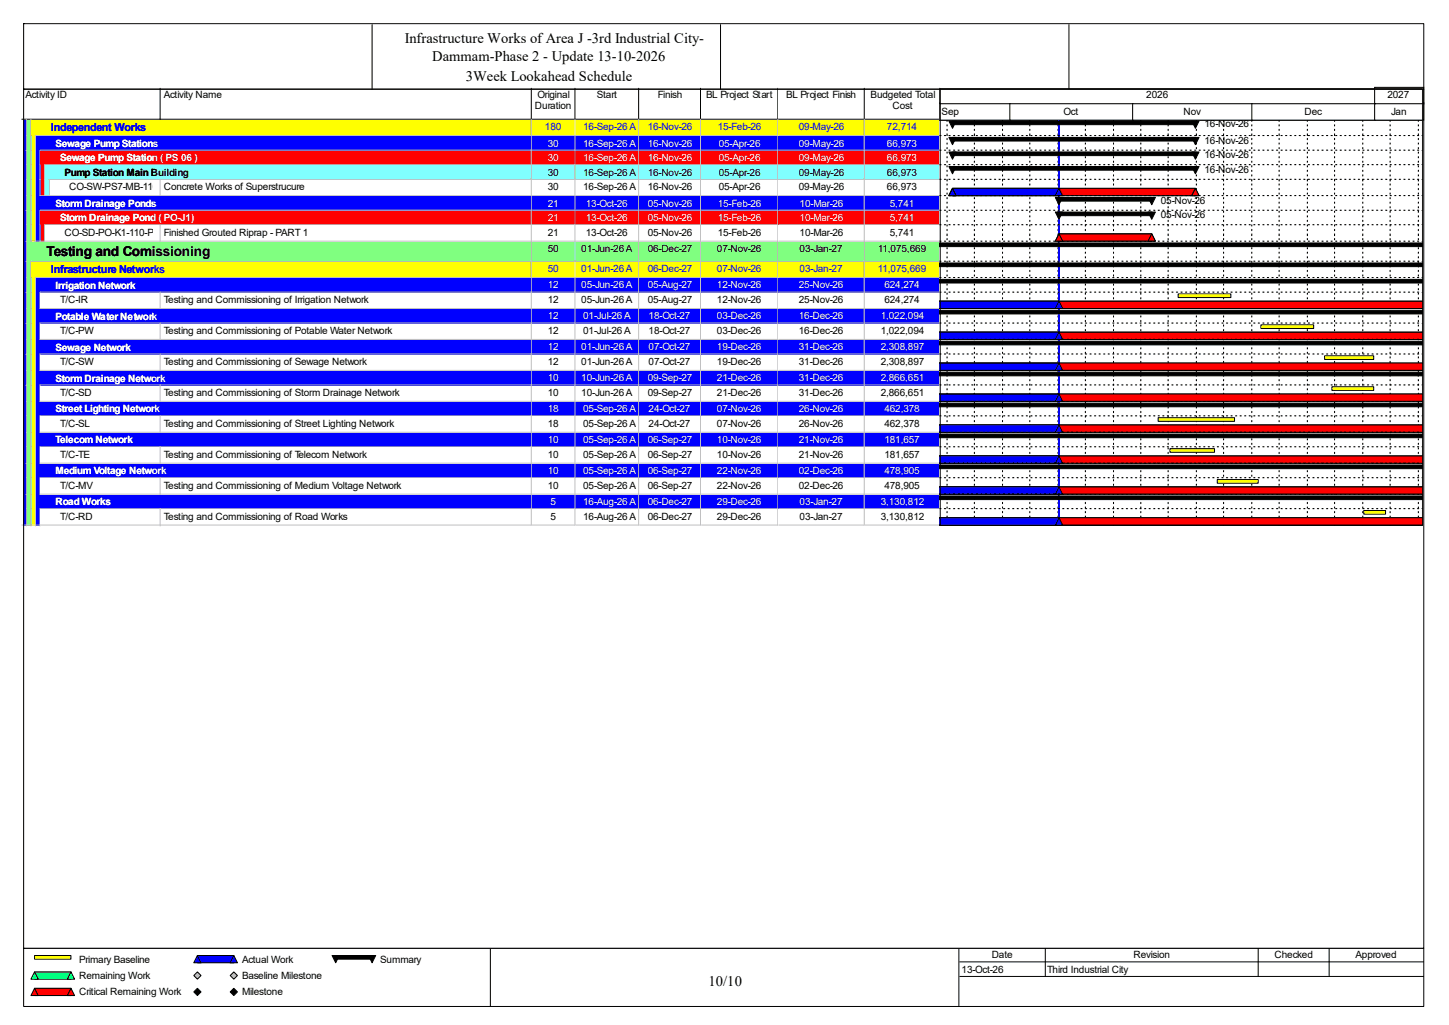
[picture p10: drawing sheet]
<svg xmlns="http://www.w3.org/2000/svg" width="420mm" height="297mm" viewBox="0 0 420 297" stroke-linecap="round" stroke-linejoin="round" font-family="sans-serif">
<defs><g id="words">
<g font-size="4.2">
<text x="117.3" y="12.4">Infrastructure Works of Area J -3rd Industrial City-</text>
<text x="125.3" y="17.7">Dammam-Phase 2 - Update 13-10-2026</text>
<text x="135" y="23.5">3Week Lookahead Schedule</text>
<text x="205.4" y="285.6">10/10</text>
</g>
<text font-size="4" x="13.5" y="74.1">Testing and Comissioning</text>
<g font-size="3.2" fill="#00f">
<text x="14.8" y="38">Independent Works</text>
<text x="14.8" y="79.2">Infrastructure Networks</text>
</g>
<g font-size="2.9">
<text x="7.4" y="28.4">Activity ID</text>
<text x="47.5" y="28.4">Activity Name</text>
<text x="155.8" y="28.4">Original</text>
<text x="173" y="28.4">Start</text>
<text x="190.7" y="28.4">Finish</text>
<text x="204.6" y="28.4">BL Project Start</text>
<text x="227.8" y="28.4">BL Project Finish</text>
<text x="252.3" y="28.4">Budgeted Total</text>
<text x="332.2" y="28.4">2026</text>
<text x="402.1" y="28.4">2027</text>
<text x="155.1" y="31.6">Duration</text>
<text x="258.7" y="31.6">Cost</text>
<text x="272.9" y="33.2">Sep</text>
<text x="308.3" y="33.2">Oct</text>
<text x="343.1" y="33.2">Nov</text>
<text x="378.1" y="33.2">Dec</text>
<text x="403.2" y="33.2">Jan</text>
<text x="349.1" y="36.9">16-Nov-26</text>
<text x="349.1" y="41.7">16-Nov-26</text>
<text x="349.1" y="45.9">16-Nov-26</text>
<text x="18.7" y="51">Pump Station Main Building</text>
<text x="158.7" y="50.9">30</text>
<text x="169" y="50.9">16-Sep-26 A</text>
<text x="187.7" y="50.9">16-Nov-26</text>
<text x="208.3" y="50.9">05-Apr-26</text>
<text x="231.5" y="50.9">09-May-26</text>
<text x="257.1" y="50.9">66,973</text>
<text x="349.1" y="50.1">16-Nov-26</text>
<text x="20" y="55.1">CO-SW-PS7-MB-110</text>
<text x="47.5" y="55.1">Concrete Works of Superstrucure</text>
<text x="158.7" y="55.1">30</text>
<text x="169" y="55.1">16-Sep-26 A</text>
<text x="187.7" y="55.1">16-Nov-26</text>
<text x="208.3" y="55.1">05-Apr-26</text>
<text x="231.5" y="55.1">09-May-26</text>
<text x="257.1" y="55.1">66,973</text>
<text x="336.5" y="59.1">05-Nov-26</text>
<text x="336.5" y="63.3">05-Nov-26</text>
<text x="18.7" y="68.3">CO-SD-PO-K1-110-P1</text>
<text x="47.5" y="68.3">Finished Grouted Riprap - PART 1</text>
<text x="158.7" y="68.3">21</text>
<text x="169.8" y="68.3">13-Oct-26</text>
<text x="187.7" y="68.3">05-Nov-26</text>
<text x="208.1" y="68.3">15-Feb-26</text>
<text x="231.8" y="68.3">10-Mar-26</text>
<text x="257.9" y="68.3">5,741</text>
<text x="158.7" y="73">50</text>
<text x="168.5" y="73">01-Jun-26 A</text>
<text x="187.7" y="73">06-Dec-27</text>
<text x="207.8" y="73">07-Nov-26</text>
<text x="231.8" y="73">03-Jan-27</text>
<text x="254.5" y="73">11,075,669</text>
<text x="17.4" y="87.8">T/C-IR</text>
<text x="47.5" y="87.8">Testing and Commissioning of Irrigation Network</text>
<text x="158.7" y="87.8">12</text>
<text x="168.5" y="87.8">05-Jun-26 A</text>
<text x="187.7" y="87.8">05-Aug-27</text>
<text x="207.8" y="87.8">12-Nov-26</text>
<text x="231.5" y="87.8">25-Nov-26</text>
<text x="256.3" y="87.8">624,274</text>
<text x="17.4" y="96.8">T/C-PW</text>
<text x="47.5" y="96.8">Testing and Commissioning of Potable Water Network</text>
<text x="158.7" y="96.8">12</text>
<text x="169" y="96.8">01-Jul-26 A</text>
<text x="188" y="96.8">18-Oct-27</text>
<text x="207.8" y="96.8">03-Dec-26</text>
<text x="231.5" y="96.8">16-Dec-26</text>
<text x="255.3" y="96.8">1,022,094</text>
<text x="17.4" y="105.7">T/C-SW</text>
<text x="47.5" y="105.7">Testing and Commissioning of Sewage Network</text>
<text x="158.7" y="105.7">12</text>
<text x="168.5" y="105.7">01-Jun-26 A</text>
<text x="188" y="105.7">07-Oct-27</text>
<text x="207.8" y="105.7">19-Dec-26</text>
<text x="231.5" y="105.7">31-Dec-26</text>
<text x="255.3" y="105.7">2,308,897</text>
<text x="17.4" y="114.7">T/C-SD</text>
<text x="47.5" y="114.7">Testing and Commissioning of Storm Drainage Network</text>
<text x="158.7" y="114.7">10</text>
<text x="168.5" y="114.7">10-Jun-26 A</text>
<text x="187.7" y="114.7">09-Sep-27</text>
<text x="207.8" y="114.7">21-Dec-26</text>
<text x="231.5" y="114.7">31-Dec-26</text>
<text x="255.3" y="114.7">2,866,651</text>
<text x="17.4" y="123.7">T/C-SL</text>
<text x="47.5" y="123.7">Testing and Commissioning of Street Lighting Network</text>
<text x="158.7" y="123.7">18</text>
<text x="169" y="123.7">05-Sep-26 A</text>
<text x="188" y="123.7">24-Oct-27</text>
<text x="207.8" y="123.7">07-Nov-26</text>
<text x="231.5" y="123.7">26-Nov-26</text>
<text x="256.3" y="123.7">462,378</text>
<text x="17.4" y="132.6">T/C-TE</text>
<text x="47.5" y="132.6">Testing and Commissioning of Telecom Network</text>
<text x="158.7" y="132.6">10</text>
<text x="169" y="132.6">05-Sep-26 A</text>
<text x="187.7" y="132.6">06-Sep-27</text>
<text x="207.8" y="132.6">10-Nov-26</text>
<text x="231.5" y="132.6">21-Nov-26</text>
<text x="256.3" y="132.6">181,657</text>
<text x="17.4" y="141.6">T/C-MV</text>
<text x="47.5" y="141.6">Testing and Commissioning of Medium Voltage Network</text>
<text x="158.7" y="141.6">10</text>
<text x="169" y="141.6">05-Sep-26 A</text>
<text x="187.7" y="141.6">06-Sep-27</text>
<text x="207.8" y="141.6">22-Nov-26</text>
<text x="231.5" y="141.6">02-Dec-26</text>
<text x="256.3" y="141.6">478,905</text>
<text x="17.4" y="150.5">T/C-RD</text>
<text x="47.5" y="150.5">Testing and Commissioning of Road Works</text>
<text x="159.6" y="150.5">5</text>
<text x="169" y="150.5">16-Aug-26 A</text>
<text x="187.7" y="150.5">06-Dec-27</text>
<text x="207.8" y="150.5">29-Dec-26</text>
<text x="231.8" y="150.5">03-Jan-27</text>
<text x="255.3" y="150.5">3,130,812</text>
<text x="22.9" y="279">Primary Baseline</text>
<text x="70.1" y="279">Actual Work</text>
<text x="110.2" y="279">Summary</text>
<text x="278.7" y="281.9">13-Oct-26</text>
<text x="287.4" y="277.7">Date</text>
<text x="303.5" y="281.9">Third Industrial City</text>
<text x="328.5" y="277.7">Revision</text>
<text x="369.4" y="277.7">Checked</text>
<text x="392.9" y="277.7">Approved</text>
<text x="22.9" y="283.7">Remaining Work</text>
<text x="70.1" y="283.7">Baseline Milestone</text>
<text x="22.9" y="288.5">Critical Remaining Work</text>
<text x="70.1" y="288.5">Milestone</text>
</g>
<g font-size="2.9" fill="#00f">
<text x="157.9" y="37.7">180</text>
<text x="169" y="37.7">16-Sep-26 A</text>
<text x="187.7" y="37.7">16-Nov-26</text>
<text x="208.1" y="37.7">15-Feb-26</text>
<text x="231.5" y="37.7">09-May-26</text>
<text x="257.1" y="37.7">72,714</text>
<text x="158.7" y="78.8">50</text>
<text x="168.5" y="78.8">01-Jun-26 A</text>
<text x="187.7" y="78.8">06-Dec-27</text>
<text x="207.8" y="78.8">07-Nov-26</text>
<text x="231.8" y="78.8">03-Jan-27</text>
<text x="254.5" y="78.8">11,075,669</text>
</g>
<g font-size="2.9" fill="#fff">
<text x="16.1" y="42.5">Sewage Pump Stations</text>
<text x="17.4" y="46.7">Sewage Pump Station ( PS 06 )</text>
<text x="158.7" y="42.5">30</text>
<text x="158.7" y="46.7">30</text>
<text x="169" y="42.5">16-Sep-26 A</text>
<text x="169" y="46.7">16-Sep-26 A</text>
<text x="187.7" y="42.5">16-Nov-26</text>
<text x="187.7" y="46.7">16-Nov-26</text>
<text x="208.3" y="42.5">05-Apr-26</text>
<text x="208.3" y="46.7">05-Apr-26</text>
<text x="231.5" y="42.5">09-May-26</text>
<text x="231.5" y="46.7">09-May-26</text>
<text x="257.1" y="42.5">66,973</text>
<text x="257.1" y="46.7">66,973</text>
<text x="16.1" y="59.9">Storm Drainage Ponds</text>
<text x="158.7" y="59.9">21</text>
<text x="169.8" y="59.9">13-Oct-26</text>
<text x="187.7" y="59.9">05-Nov-26</text>
<text x="208.1" y="59.9">15-Feb-26</text>
<text x="231.8" y="59.9">10-Mar-26</text>
<text x="257.9" y="59.9">5,741</text>
<text x="17.4" y="64.1">Storm Drainage Pond ( PO-J1)</text>
<text x="158.7" y="64.1">21</text>
<text x="169.8" y="64.1">13-Oct-26</text>
<text x="187.7" y="64.1">05-Nov-26</text>
<text x="208.1" y="64.1">15-Feb-26</text>
<text x="231.8" y="64.1">10-Mar-26</text>
<text x="257.9" y="64.1">5,741</text>
<text x="16.1" y="83.7">Irrigation Network</text>
<text x="158.7" y="83.6">12</text>
<text x="168.5" y="83.6">05-Jun-26 A</text>
<text x="187.7" y="83.6">05-Aug-27</text>
<text x="207.8" y="83.6">12-Nov-26</text>
<text x="231.5" y="83.6">25-Nov-26</text>
<text x="256.3" y="83.6">624,274</text>
<text x="16.1" y="92.6">Potable Water Network</text>
<text x="158.7" y="92.5">12</text>
<text x="169" y="92.5">01-Jul-26 A</text>
<text x="188" y="92.5">18-Oct-27</text>
<text x="207.8" y="92.5">03-Dec-26</text>
<text x="231.5" y="92.5">16-Dec-26</text>
<text x="255.3" y="92.5">1,022,094</text>
<text x="16.1" y="101.6">Sewage Network</text>
<text x="158.7" y="101.5">12</text>
<text x="168.5" y="101.5">01-Jun-26 A</text>
<text x="188" y="101.5">07-Oct-27</text>
<text x="207.8" y="101.5">19-Dec-26</text>
<text x="231.5" y="101.5">31-Dec-26</text>
<text x="255.3" y="101.5">2,308,897</text>
<text x="16.1" y="110.6">Storm Drainage Network</text>
<text x="158.7" y="110.5">10</text>
<text x="168.5" y="110.5">10-Jun-26 A</text>
<text x="187.7" y="110.5">09-Sep-27</text>
<text x="207.8" y="110.5">21-Dec-26</text>
<text x="231.5" y="110.5">31-Dec-26</text>
<text x="255.3" y="110.5">2,866,651</text>
<text x="16.1" y="119.5">Street Lighting Network</text>
<text x="158.7" y="119.4">18</text>
<text x="169" y="119.4">05-Sep-26 A</text>
<text x="188" y="119.4">24-Oct-27</text>
<text x="207.8" y="119.4">07-Nov-26</text>
<text x="231.5" y="119.4">26-Nov-26</text>
<text x="256.3" y="119.4">462,378</text>
<text x="16.1" y="128.5">Telecom Network</text>
<text x="158.7" y="128.4">10</text>
<text x="169" y="128.4">05-Sep-26 A</text>
<text x="187.7" y="128.4">06-Sep-27</text>
<text x="207.8" y="128.4">10-Nov-26</text>
<text x="231.5" y="128.4">21-Nov-26</text>
<text x="256.3" y="128.4">181,657</text>
<text x="16.1" y="137.5">Medium Voltage Network</text>
<text x="158.7" y="137.4">10</text>
<text x="169" y="137.4">05-Sep-26 A</text>
<text x="187.7" y="137.4">06-Sep-27</text>
<text x="207.8" y="137.4">22-Nov-26</text>
<text x="231.5" y="137.4">02-Dec-26</text>
<text x="256.3" y="137.4">478,905</text>
<text x="16.1" y="146.4">Road Works</text>
<text x="159.6" y="146.3">5</text>
<text x="169" y="146.3">16-Aug-26 A</text>
<text x="187.7" y="146.3">06-Dec-27</text>
<text x="207.8" y="146.3">29-Dec-26</text>
<text x="231.8" y="146.3">03-Jan-27</text>
<text x="255.3" y="146.3">3,130,812</text>
</g>
</g></defs>
<path d="M46.4 25.6v8.9h-40.1" fill="none" stroke="#000" stroke-width=".29"/>
<path d="M46.7 25.6h107.6v9.2h-107.6z" fill="#fff"/>
<path d="M154 25.6v8.9h-107.6" fill="none" stroke="#000" stroke-width=".29"/>
<path d="M154.3 25.6h12.6v9.2h-12.6z" fill="#fff"/>
<path d="M166.7 25.6v8.9h-12.7" fill="none" stroke="#000" stroke-width=".29"/>
<path d="M166.9 25.6h18.5v9.2h-18.5z" fill="#fff"/>
<path d="M185.1 25.6v8.9h-18.4" fill="none" stroke="#000" stroke-width=".29"/>
<path d="M185.4 25.6h17.9v9.2h-17.9z" fill="#fff"/>
<path d="M203 25.6v8.9h-17.9" fill="none" stroke="#000" stroke-width=".29"/>
<path d="M203.3 25.6h22.4v9.2h-22.4z" fill="#fff"/>
<path d="M225.5 25.6v8.9h-22.5" fill="none" stroke="#000" stroke-width=".29"/>
<path d="M225.7 25.6h25.1v9.2h-25.1z" fill="#fff"/>
<path d="M250.5 25.6v8.9h-25" fill="none" stroke="#000" stroke-width=".29"/>
<path d="M250.8 25.6h21.9v9.2h-21.9z" fill="#fff"/>
<path d="M272.4 25.6v8.9h-21.9" fill="none" stroke="#000" stroke-width=".29"/>
<path d="M6.6 34.8h1.3v4.7h-1.3z" fill="#00f"/>
<path d="M7.6 34.5v5.1" fill="none" stroke="#c0c0c0" stroke-width=".29"/>
<path d="M7.9 34.8h1.3v4.7h-1.3z" fill="#80ff80"/>
<path d="M9 34.5v5.1" fill="none" stroke="#c0c0c0" stroke-width=".29"/>
<path d="M9.2 34.8h37.5v4.7h-37.5z" fill="#ff0"/>
<path d="M10.3 39.3h36.4" fill="none" stroke="#c0c0c0" stroke-width=".29"/>
<path d="M46.7 34.8h107.6v4.7h-107.6z" fill="#ff0"/>
<path d="M154 34.5v4.8h-107.3" fill="none" stroke="#c0c0c0" stroke-width=".29"/>
<path d="M154.3 34.8h12.6v4.7h-12.6z" fill="#ff0"/>
<path d="M166.7 34.5v4.8h-12.4" fill="none" stroke="#c0c0c0" stroke-width=".29"/>
<path d="M166.9 34.8h18.5v4.7h-18.5z" fill="#ff0"/>
<path d="M185.1 34.5v4.8h-18.2" fill="none" stroke="#c0c0c0" stroke-width=".29"/>
<path d="M185.4 34.8h17.9v4.7h-17.9z" fill="#ff0"/>
<path d="M203 34.5v4.8h-17.6" fill="none" stroke="#c0c0c0" stroke-width=".29"/>
<path d="M203.3 34.8h22.4v4.7h-22.4z" fill="#ff0"/>
<path d="M225.5 34.5v4.8h-22.2" fill="none" stroke="#c0c0c0" stroke-width=".29"/>
<path d="M225.7 34.8h25.1v4.7h-25.1z" fill="#ff0"/>
<path d="M250.5 34.5v4.8h-24.8" fill="none" stroke="#c0c0c0" stroke-width=".29"/>
<path d="M250.8 34.8h21.9v4.7h-21.9z" fill="#ff0"/>
<path d="M272.4 34.5v4.8h-21.6" fill="none" stroke="#c0c0c0" stroke-width=".29"/>
<path d="M6.6 39.5h1.3v4.3h-1.3z" fill="#00f"/>
<path d="M7.6 39.3v4.5" fill="none" stroke="#c0c0c0" stroke-width=".29"/>
<path d="M7.9 39.5h1.3v4.3h-1.3z" fill="#80ff80"/>
<path d="M9 39.3v4.5" fill="none" stroke="#c0c0c0" stroke-width=".29"/>
<path d="M9.2 39.5h1.3v4.3h-1.3z" fill="#ff0"/>
<path d="M10.3 39.3v4.5" fill="none" stroke="#c0c0c0" stroke-width=".29"/>
<path d="M10.5 39.5h36.2v4.3h-36.2z" fill="#00f"/>
<path d="M11.6 43.5h35.1" fill="none" stroke="#c0c0c0" stroke-width=".29"/>
<path d="M46.7 39.5h107.6v4.3h-107.6z" fill="#00f"/>
<path d="M154 39.3v4.2h-107.3" fill="none" stroke="#c0c0c0" stroke-width=".29"/>
<path d="M154.3 39.5h12.6v4.3h-12.6z" fill="#00f"/>
<path d="M166.7 39.3v4.2h-12.4" fill="none" stroke="#c0c0c0" stroke-width=".29"/>
<path d="M166.9 39.5h18.5v4.3h-18.5z" fill="#00f"/>
<path d="M185.1 39.3v4.2h-18.2" fill="none" stroke="#c0c0c0" stroke-width=".29"/>
<path d="M185.4 39.5h17.9v4.3h-17.9z" fill="#00f"/>
<path d="M203 39.3v4.2h-17.6" fill="none" stroke="#c0c0c0" stroke-width=".29"/>
<path d="M203.3 39.5h22.4v4.3h-22.4z" fill="#00f"/>
<path d="M225.5 39.3v4.2h-22.2" fill="none" stroke="#c0c0c0" stroke-width=".29"/>
<path d="M225.7 39.5h25.1v4.3h-25.1z" fill="#00f"/>
<path d="M250.5 39.3v4.2h-24.8" fill="none" stroke="#c0c0c0" stroke-width=".29"/>
<path d="M250.8 39.5h21.9v4.3h-21.9z" fill="#00f"/>
<path d="M272.4 39.3v4.2h-21.6" fill="none" stroke="#c0c0c0" stroke-width=".29"/>
<path d="M6.6 43.8h1.3v4.2h-1.3z" fill="#00f"/>
<path d="M7.6 43.5v4.5" fill="none" stroke="#c0c0c0" stroke-width=".29"/>
<path d="M7.9 43.8h1.3v4.2h-1.3z" fill="#80ff80"/>
<path d="M9 43.5v4.5" fill="none" stroke="#c0c0c0" stroke-width=".29"/>
<path d="M9.2 43.8h1.3v4.2h-1.3z" fill="#ff0"/>
<path d="M10.3 43.5v4.5" fill="none" stroke="#c0c0c0" stroke-width=".29"/>
<path d="M10.5 43.8h1.4v4.2h-1.4z" fill="#00f"/>
<path d="M11.6 43.5v4.5" fill="none" stroke="#c0c0c0" stroke-width=".29"/>
<path d="M11.9 43.8h34.8v4.2h-34.8z" fill="#f00"/>
<path d="M12.9 47.7h33.8" fill="none" stroke="#c0c0c0" stroke-width=".29"/>
<path d="M46.7 43.8h107.6v4.2h-107.6z" fill="#f00"/>
<path d="M154 43.5v4.2h-107.3" fill="none" stroke="#c0c0c0" stroke-width=".29"/>
<path d="M154.3 43.8h12.6v4.2h-12.6z" fill="#f00"/>
<path d="M166.7 43.5v4.2h-12.4" fill="none" stroke="#c0c0c0" stroke-width=".29"/>
<path d="M166.9 43.8h18.5v4.2h-18.5z" fill="#f00"/>
<path d="M185.1 43.5v4.2h-18.2" fill="none" stroke="#c0c0c0" stroke-width=".29"/>
<path d="M185.4 43.8h17.9v4.2h-17.9z" fill="#f00"/>
<path d="M203 43.5v4.2h-17.6" fill="none" stroke="#c0c0c0" stroke-width=".29"/>
<path d="M203.3 43.8h22.4v4.2h-22.4z" fill="#f00"/>
<path d="M225.5 43.5v4.2h-22.2" fill="none" stroke="#c0c0c0" stroke-width=".29"/>
<path d="M225.7 43.8h25.1v4.2h-25.1z" fill="#f00"/>
<path d="M250.5 43.5v4.2h-24.8" fill="none" stroke="#c0c0c0" stroke-width=".29"/>
<path d="M250.8 43.8h21.9v4.2h-21.9z" fill="#f00"/>
<path d="M272.4 43.5v4.2h-21.6" fill="none" stroke="#c0c0c0" stroke-width=".29"/>
<path d="M6.6 48h1.3v4.2h-1.3z" fill="#00f"/>
<path d="M7.6 47.7v4.5" fill="none" stroke="#c0c0c0" stroke-width=".29"/>
<path d="M7.9 48h1.3v4.2h-1.3z" fill="#80ff80"/>
<path d="M9 47.7v4.5" fill="none" stroke="#c0c0c0" stroke-width=".29"/>
<path d="M9.2 48h1.3v4.2h-1.3z" fill="#ff0"/>
<path d="M10.3 47.7v4.5" fill="none" stroke="#c0c0c0" stroke-width=".29"/>
<path d="M10.5 48h1.4v4.2h-1.4z" fill="#00f"/>
<path d="M11.6 47.7v4.5" fill="none" stroke="#c0c0c0" stroke-width=".29"/>
<path d="M11.9 48h1.3v4.2h-1.3z" fill="#f00"/>
<path d="M12.9 47.7v4.5" fill="none" stroke="#c0c0c0" stroke-width=".29"/>
<path d="M13.2 48h33.5v4.2h-33.5z" fill="#80ffff"/>
<path d="M14.2 51.9h32.5" fill="none" stroke="#c0c0c0" stroke-width=".29"/>
<path d="M46.7 48h107.6v4.2h-107.6z" fill="#80ffff"/>
<path d="M154 47.7v4.2h-107.3" fill="none" stroke="#c0c0c0" stroke-width=".29"/>
<path d="M154.3 48h12.6v4.2h-12.6z" fill="#80ffff"/>
<path d="M166.7 47.7v4.2h-12.4" fill="none" stroke="#c0c0c0" stroke-width=".29"/>
<path d="M166.9 48h18.5v4.2h-18.5z" fill="#80ffff"/>
<path d="M185.1 47.7v4.2h-18.2" fill="none" stroke="#c0c0c0" stroke-width=".29"/>
<path d="M185.4 48h17.9v4.2h-17.9z" fill="#80ffff"/>
<path d="M203 47.7v4.2h-17.6" fill="none" stroke="#c0c0c0" stroke-width=".29"/>
<path d="M203.3 48h22.4v4.2h-22.4z" fill="#80ffff"/>
<path d="M225.5 47.7v4.2h-22.2" fill="none" stroke="#c0c0c0" stroke-width=".29"/>
<path d="M225.7 48h25.1v4.2h-25.1z" fill="#80ffff"/>
<path d="M250.5 47.7v4.2h-24.8" fill="none" stroke="#c0c0c0" stroke-width=".29"/>
<path d="M250.8 48h21.9v4.2h-21.9z" fill="#80ffff"/>
<path d="M272.4 47.7v4.2h-21.6" fill="none" stroke="#c0c0c0" stroke-width=".29"/>
<path d="M6.6 52.2h1.3v4.7h-1.3z" fill="#00f"/>
<path d="M7.6 51.9v5.1" fill="none" stroke="#c0c0c0" stroke-width=".29"/>
<path d="M7.9 52.2h1.3v4.7h-1.3z" fill="#80ff80"/>
<path d="M9 51.9v5.1" fill="none" stroke="#c0c0c0" stroke-width=".29"/>
<path d="M9.2 52.2h1.3v4.7h-1.3z" fill="#ff0"/>
<path d="M10.3 51.9v5.1" fill="none" stroke="#c0c0c0" stroke-width=".29"/>
<path d="M10.5 52.2h1.4v4.7h-1.4z" fill="#00f"/>
<path d="M11.6 51.9v5.1" fill="none" stroke="#c0c0c0" stroke-width=".29"/>
<path d="M11.9 52.2h1.3v4.7h-1.3z" fill="#f00"/>
<path d="M11.6 56.7h1.6M12.9 51.9v5.1" fill="none" stroke="#c0c0c0" stroke-width=".29"/>
<path d="M13.2 52.2h1.3v4.7h-1.3z" fill="#80ffff"/>
<path d="M12.9 56.7h1.6M14.2 51.9v5.1" fill="none" stroke="#c0c0c0" stroke-width=".29"/>
<path d="M14.5 52.2h32.2v4.7h-32.2z" fill="#fff"/>
<path d="M14.2 56.7h32.5M46.4 51.9v5.1" fill="none" stroke="#c0c0c0" stroke-width=".29"/>
<path d="M46.7 52.2h107.6v4.7h-107.6z" fill="#fff"/>
<path d="M154 51.9v4.8h-107.3" fill="none" stroke="#c0c0c0" stroke-width=".29"/>
<path d="M154.3 52.2h12.6v4.7h-12.6z" fill="#fff"/>
<path d="M166.7 51.9v4.8h-12.4" fill="none" stroke="#c0c0c0" stroke-width=".29"/>
<path d="M166.9 52.2h18.5v4.7h-18.5z" fill="#fff"/>
<path d="M185.1 51.9v4.8h-18.2" fill="none" stroke="#c0c0c0" stroke-width=".29"/>
<path d="M185.4 52.2h17.9v4.7h-17.9z" fill="#fff"/>
<path d="M203 51.9v4.8h-17.6" fill="none" stroke="#c0c0c0" stroke-width=".29"/>
<path d="M203.3 52.2h22.4v4.7h-22.4z" fill="#fff"/>
<path d="M225.5 51.9v4.8h-22.2" fill="none" stroke="#c0c0c0" stroke-width=".29"/>
<path d="M225.7 52.2h25.1v4.7h-25.1z" fill="#fff"/>
<path d="M250.5 51.9v4.8h-24.8" fill="none" stroke="#c0c0c0" stroke-width=".29"/>
<path d="M250.8 52.2h21.9v4.7h-21.9z" fill="#fff"/>
<path d="M272.4 51.9v4.8h-21.6" fill="none" stroke="#c0c0c0" stroke-width=".29"/>
<path d="M6.6 56.9h1.3v4.3h-1.3z" fill="#00f"/>
<path d="M7.6 56.7v4.5" fill="none" stroke="#c0c0c0" stroke-width=".29"/>
<path d="M7.9 56.9h1.3v4.3h-1.3z" fill="#80ff80"/>
<path d="M9 56.7v4.5" fill="none" stroke="#c0c0c0" stroke-width=".29"/>
<path d="M9.2 56.9h1.3v4.3h-1.3z" fill="#ff0"/>
<path d="M10.3 56.7v4.5" fill="none" stroke="#c0c0c0" stroke-width=".29"/>
<path d="M10.5 56.9h36.2v4.3h-36.2z" fill="#00f"/>
<path d="M11.6 60.9h35.1" fill="none" stroke="#c0c0c0" stroke-width=".29"/>
<path d="M46.7 56.9h107.6v4.3h-107.6z" fill="#00f"/>
<path d="M154 56.7v4.2h-107.3" fill="none" stroke="#c0c0c0" stroke-width=".29"/>
<path d="M154.3 56.9h12.6v4.3h-12.6z" fill="#00f"/>
<path d="M166.7 56.7v4.2h-12.4" fill="none" stroke="#c0c0c0" stroke-width=".29"/>
<path d="M166.9 56.9h18.5v4.3h-18.5z" fill="#00f"/>
<path d="M185.1 56.7v4.2h-18.2" fill="none" stroke="#c0c0c0" stroke-width=".29"/>
<path d="M185.4 56.9h17.9v4.3h-17.9z" fill="#00f"/>
<path d="M203 56.7v4.2h-17.6" fill="none" stroke="#c0c0c0" stroke-width=".29"/>
<path d="M203.3 56.9h22.4v4.3h-22.4z" fill="#00f"/>
<path d="M225.5 56.7v4.2h-22.2" fill="none" stroke="#c0c0c0" stroke-width=".29"/>
<path d="M225.7 56.9h25.1v4.3h-25.1z" fill="#00f"/>
<path d="M250.5 56.7v4.2h-24.8" fill="none" stroke="#c0c0c0" stroke-width=".29"/>
<path d="M250.8 56.9h21.9v4.3h-21.9z" fill="#00f"/>
<path d="M272.4 56.7v4.2h-21.6" fill="none" stroke="#c0c0c0" stroke-width=".29"/>
<path d="M6.6 61.2h1.3v4.2h-1.3z" fill="#00f"/>
<path d="M7.6 60.9v4.5" fill="none" stroke="#c0c0c0" stroke-width=".29"/>
<path d="M7.9 61.2h1.3v4.2h-1.3z" fill="#80ff80"/>
<path d="M9 60.9v4.5" fill="none" stroke="#c0c0c0" stroke-width=".29"/>
<path d="M9.2 61.2h1.3v4.2h-1.3z" fill="#ff0"/>
<path d="M10.3 60.9v4.5" fill="none" stroke="#c0c0c0" stroke-width=".29"/>
<path d="M10.5 61.2h1.4v4.2h-1.4z" fill="#00f"/>
<path d="M11.6 60.9v4.5" fill="none" stroke="#c0c0c0" stroke-width=".29"/>
<path d="M11.9 61.2h34.8v4.2h-34.8z" fill="#f00"/>
<path d="M12.9 65.1h33.8" fill="none" stroke="#c0c0c0" stroke-width=".29"/>
<path d="M46.7 61.2h107.6v4.2h-107.6z" fill="#f00"/>
<path d="M154 60.9v4.2h-107.3" fill="none" stroke="#c0c0c0" stroke-width=".29"/>
<path d="M154.3 61.2h12.6v4.2h-12.6z" fill="#f00"/>
<path d="M166.7 60.9v4.2h-12.4" fill="none" stroke="#c0c0c0" stroke-width=".29"/>
<path d="M166.9 61.2h18.5v4.2h-18.5z" fill="#f00"/>
<path d="M185.1 60.9v4.2h-18.2" fill="none" stroke="#c0c0c0" stroke-width=".29"/>
<path d="M185.4 61.2h17.9v4.2h-17.9z" fill="#f00"/>
<path d="M203 60.9v4.2h-17.6" fill="none" stroke="#c0c0c0" stroke-width=".29"/>
<path d="M203.3 61.2h22.4v4.2h-22.4z" fill="#f00"/>
<path d="M225.5 60.9v4.2h-22.2" fill="none" stroke="#c0c0c0" stroke-width=".29"/>
<path d="M225.7 61.2h25.1v4.2h-25.1z" fill="#f00"/>
<path d="M250.5 60.9v4.2h-24.8" fill="none" stroke="#c0c0c0" stroke-width=".29"/>
<path d="M250.8 61.2h21.9v4.2h-21.9z" fill="#f00"/>
<path d="M272.4 60.9v4.2h-21.6" fill="none" stroke="#c0c0c0" stroke-width=".29"/>
<path d="M6.6 65.4h1.3v4.7h-1.3z" fill="#00f"/>
<path d="M7.6 65.1v5" fill="none" stroke="#c0c0c0" stroke-width=".29"/>
<path d="M7.9 65.4h1.3v4.7h-1.3z" fill="#80ff80"/>
<path d="M9 65.1v5" fill="none" stroke="#c0c0c0" stroke-width=".29"/>
<path d="M9.2 65.4h1.3v4.7h-1.3z" fill="#ff0"/>
<path d="M9 69.9h1.5M10.3 65.1v5" fill="none" stroke="#c0c0c0" stroke-width=".29"/>
<path d="M10.5 65.4h1.4v4.7h-1.4z" fill="#00f"/>
<path d="M10.3 69.9h1.6M11.6 65.1v5" fill="none" stroke="#c0c0c0" stroke-width=".29"/>
<path d="M11.9 65.4h1.3v4.7h-1.3z" fill="#f00"/>
<path d="M11.6 69.9h1.6M12.9 65.1v5" fill="none" stroke="#c0c0c0" stroke-width=".29"/>
<path d="M13.2 65.4h33.5v4.7h-33.5z" fill="#fff"/>
<path d="M12.9 69.9h33.8M46.4 65.1v5" fill="none" stroke="#c0c0c0" stroke-width=".29"/>
<path d="M46.7 65.4h107.6v4.7h-107.6z" fill="#fff"/>
<path d="M154 65.1v4.8h-107.3" fill="none" stroke="#c0c0c0" stroke-width=".29"/>
<path d="M154.3 65.4h12.6v4.7h-12.6z" fill="#fff"/>
<path d="M166.7 65.1v4.8h-12.4" fill="none" stroke="#c0c0c0" stroke-width=".29"/>
<path d="M166.9 65.4h18.5v4.7h-18.5z" fill="#fff"/>
<path d="M185.1 65.1v4.8h-18.2" fill="none" stroke="#c0c0c0" stroke-width=".29"/>
<path d="M185.4 65.4h17.9v4.7h-17.9z" fill="#fff"/>
<path d="M203 65.1v4.8h-17.6" fill="none" stroke="#c0c0c0" stroke-width=".29"/>
<path d="M203.3 65.4h22.4v4.7h-22.4z" fill="#fff"/>
<path d="M225.5 65.1v4.8h-22.2" fill="none" stroke="#c0c0c0" stroke-width=".29"/>
<path d="M225.7 65.4h25.1v4.7h-25.1z" fill="#fff"/>
<path d="M250.5 65.1v4.8h-24.8" fill="none" stroke="#c0c0c0" stroke-width=".29"/>
<path d="M250.8 65.4h21.9v4.7h-21.9z" fill="#fff"/>
<path d="M272.4 65.1v4.8h-21.6" fill="none" stroke="#c0c0c0" stroke-width=".29"/>
<path d="M6.6 70.1h1.3v5.8h-1.3z" fill="#00f"/>
<path d="M7.6 69.9v6" fill="none" stroke="#c0c0c0" stroke-width=".29"/>
<path d="M7.9 70.1h38.8v5.8h-38.8z" fill="#80ff80"/>
<path d="M9 75.7h37.7" fill="none" stroke="#c0c0c0" stroke-width=".29"/>
<path d="M46.7 70.1h107.6v5.8h-107.6z" fill="#80ff80"/>
<path d="M154 69.9v5.8h-107.3" fill="none" stroke="#c0c0c0" stroke-width=".29"/>
<path d="M154.3 70.1h12.6v5.8h-12.6z" fill="#80ff80"/>
<path d="M166.7 69.9v5.8h-12.4" fill="none" stroke="#c0c0c0" stroke-width=".29"/>
<path d="M166.9 70.1h18.5v5.8h-18.5z" fill="#80ff80"/>
<path d="M185.1 69.9v5.8h-18.2" fill="none" stroke="#c0c0c0" stroke-width=".29"/>
<path d="M185.4 70.1h17.9v5.8h-17.9z" fill="#80ff80"/>
<path d="M203 69.9v5.8h-17.6" fill="none" stroke="#c0c0c0" stroke-width=".29"/>
<path d="M203.3 70.1h22.4v5.8h-22.4z" fill="#80ff80"/>
<path d="M225.5 69.9v5.8h-22.2" fill="none" stroke="#c0c0c0" stroke-width=".29"/>
<path d="M225.7 70.1h25.1v5.8h-25.1z" fill="#80ff80"/>
<path d="M250.5 69.9v5.8h-24.8" fill="none" stroke="#c0c0c0" stroke-width=".29"/>
<path d="M250.8 70.1h21.9v5.8h-21.9z" fill="#80ff80"/>
<path d="M272.4 69.9v5.8h-21.6" fill="none" stroke="#c0c0c0" stroke-width=".29"/>
<path d="M6.6 75.9h1.3v4.8h-1.3z" fill="#00f"/>
<path d="M7.6 75.7v5" fill="none" stroke="#c0c0c0" stroke-width=".29"/>
<path d="M7.9 75.9h1.3v4.8h-1.3z" fill="#80ff80"/>
<path d="M9 75.7v5" fill="none" stroke="#c0c0c0" stroke-width=".29"/>
<path d="M9.2 75.9h37.5v4.8h-37.5z" fill="#ff0"/>
<path d="M10.3 80.4h36.4" fill="none" stroke="#c0c0c0" stroke-width=".29"/>
<path d="M46.7 75.9h107.6v4.8h-107.6z" fill="#ff0"/>
<path d="M154 75.7v4.7h-107.3" fill="none" stroke="#c0c0c0" stroke-width=".29"/>
<path d="M154.3 75.9h12.6v4.8h-12.6z" fill="#ff0"/>
<path d="M166.7 75.7v4.7h-12.4" fill="none" stroke="#c0c0c0" stroke-width=".29"/>
<path d="M166.9 75.9h18.5v4.8h-18.5z" fill="#ff0"/>
<path d="M185.1 75.7v4.7h-18.2" fill="none" stroke="#c0c0c0" stroke-width=".29"/>
<path d="M185.4 75.9h17.9v4.8h-17.9z" fill="#ff0"/>
<path d="M203 75.7v4.7h-17.6" fill="none" stroke="#c0c0c0" stroke-width=".29"/>
<path d="M203.3 75.9h22.4v4.8h-22.4z" fill="#ff0"/>
<path d="M225.5 75.7v4.7h-22.2" fill="none" stroke="#c0c0c0" stroke-width=".29"/>
<path d="M225.7 75.9h25.1v4.8h-25.1z" fill="#ff0"/>
<path d="M250.5 75.7v4.7h-24.8" fill="none" stroke="#c0c0c0" stroke-width=".29"/>
<path d="M250.8 75.9h21.9v4.8h-21.9z" fill="#ff0"/>
<path d="M272.4 75.7v4.7h-21.6" fill="none" stroke="#c0c0c0" stroke-width=".29"/>
<path d="M6.6 80.7h1.3v4.2h-1.3z" fill="#00f"/>
<path d="M7.6 80.4v4.5" fill="none" stroke="#c0c0c0" stroke-width=".29"/>
<path d="M7.9 80.7h1.3v4.2h-1.3z" fill="#80ff80"/>
<path d="M9 80.4v4.5" fill="none" stroke="#c0c0c0" stroke-width=".29"/>
<path d="M9.2 80.7h1.3v4.2h-1.3z" fill="#ff0"/>
<path d="M10.3 80.4v4.5" fill="none" stroke="#c0c0c0" stroke-width=".29"/>
<path d="M10.5 80.7h36.2v4.2h-36.2z" fill="#00f"/>
<path d="M11.6 84.6h35.1" fill="none" stroke="#c0c0c0" stroke-width=".29"/>
<path d="M46.7 80.7h107.6v4.2h-107.6z" fill="#00f"/>
<path d="M154 80.4v4.2h-107.3" fill="none" stroke="#c0c0c0" stroke-width=".29"/>
<path d="M154.3 80.7h12.6v4.2h-12.6z" fill="#00f"/>
<path d="M166.7 80.4v4.2h-12.4" fill="none" stroke="#c0c0c0" stroke-width=".29"/>
<path d="M166.9 80.7h18.5v4.2h-18.5z" fill="#00f"/>
<path d="M185.1 80.4v4.2h-18.2" fill="none" stroke="#c0c0c0" stroke-width=".29"/>
<path d="M185.4 80.7h17.9v4.2h-17.9z" fill="#00f"/>
<path d="M203 80.4v4.2h-17.6" fill="none" stroke="#c0c0c0" stroke-width=".29"/>
<path d="M203.3 80.7h22.4v4.2h-22.4z" fill="#00f"/>
<path d="M225.5 80.4v4.2h-22.2" fill="none" stroke="#c0c0c0" stroke-width=".29"/>
<path d="M225.7 80.7h25.1v4.2h-25.1z" fill="#00f"/>
<path d="M250.5 80.4v4.2h-24.8" fill="none" stroke="#c0c0c0" stroke-width=".29"/>
<path d="M250.8 80.7h21.9v4.2h-21.9z" fill="#00f"/>
<path d="M272.4 80.4v4.2h-21.6" fill="none" stroke="#c0c0c0" stroke-width=".29"/>
<path d="M6.6 84.9h1.3v4.8h-1.3z" fill="#00f"/>
<path d="M7.6 84.6v5.1" fill="none" stroke="#c0c0c0" stroke-width=".29"/>
<path d="M7.9 84.9h1.3v4.8h-1.3z" fill="#80ff80"/>
<path d="M9 84.6v5.1" fill="none" stroke="#c0c0c0" stroke-width=".29"/>
<path d="M9.2 84.9h1.3v4.8h-1.3z" fill="#ff0"/>
<path d="M10.3 84.6v5.1" fill="none" stroke="#c0c0c0" stroke-width=".29"/>
<path d="M10.5 84.9h1.4v4.8h-1.4z" fill="#00f"/>
<path d="M11.6 84.6v5.1" fill="none" stroke="#c0c0c0" stroke-width=".29"/>
<path d="M11.9 84.9h34.8v4.8h-34.8z" fill="#fff"/>
<path d="M11.6 89.4h35.1M46.4 84.6v5.1" fill="none" stroke="#c0c0c0" stroke-width=".29"/>
<path d="M46.7 84.9h107.6v4.8h-107.6z" fill="#fff"/>
<path d="M154 84.6v4.8h-107.3" fill="none" stroke="#c0c0c0" stroke-width=".29"/>
<path d="M154.3 84.9h12.6v4.8h-12.6z" fill="#fff"/>
<path d="M166.7 84.6v4.8h-12.4" fill="none" stroke="#c0c0c0" stroke-width=".29"/>
<path d="M166.9 84.9h18.5v4.8h-18.5z" fill="#fff"/>
<path d="M185.1 84.6v4.8h-18.2" fill="none" stroke="#c0c0c0" stroke-width=".29"/>
<path d="M185.4 84.9h17.9v4.8h-17.9z" fill="#fff"/>
<path d="M203 84.6v4.8h-17.6" fill="none" stroke="#c0c0c0" stroke-width=".29"/>
<path d="M203.3 84.9h22.4v4.8h-22.4z" fill="#fff"/>
<path d="M225.5 84.6v4.8h-22.2" fill="none" stroke="#c0c0c0" stroke-width=".29"/>
<path d="M225.7 84.9h25.1v4.8h-25.1z" fill="#fff"/>
<path d="M250.5 84.6v4.8h-24.8" fill="none" stroke="#c0c0c0" stroke-width=".29"/>
<path d="M250.8 84.9h21.9v4.8h-21.9z" fill="#fff"/>
<path d="M272.4 84.6v4.8h-21.6" fill="none" stroke="#c0c0c0" stroke-width=".29"/>
<path d="M6.6 89.7h1.3v4.2h-1.3z" fill="#00f"/>
<path d="M7.6 89.4v4.5" fill="none" stroke="#c0c0c0" stroke-width=".29"/>
<path d="M7.9 89.7h1.3v4.2h-1.3z" fill="#80ff80"/>
<path d="M9 89.4v4.5" fill="none" stroke="#c0c0c0" stroke-width=".29"/>
<path d="M9.2 89.7h1.3v4.2h-1.3z" fill="#ff0"/>
<path d="M10.3 89.4v4.5" fill="none" stroke="#c0c0c0" stroke-width=".29"/>
<path d="M10.5 89.7h36.2v4.2h-36.2z" fill="#00f"/>
<path d="M11.6 93.6h35.1" fill="none" stroke="#c0c0c0" stroke-width=".29"/>
<path d="M46.7 89.7h107.6v4.2h-107.6z" fill="#00f"/>
<path d="M154 89.4v4.2h-107.3" fill="none" stroke="#c0c0c0" stroke-width=".29"/>
<path d="M154.3 89.7h12.6v4.2h-12.6z" fill="#00f"/>
<path d="M166.7 89.4v4.2h-12.4" fill="none" stroke="#c0c0c0" stroke-width=".29"/>
<path d="M166.9 89.7h18.5v4.2h-18.5z" fill="#00f"/>
<path d="M185.1 89.4v4.2h-18.2" fill="none" stroke="#c0c0c0" stroke-width=".29"/>
<path d="M185.4 89.7h17.9v4.2h-17.9z" fill="#00f"/>
<path d="M203 89.4v4.2h-17.6" fill="none" stroke="#c0c0c0" stroke-width=".29"/>
<path d="M203.3 89.7h22.4v4.2h-22.4z" fill="#00f"/>
<path d="M225.5 89.4v4.2h-22.2" fill="none" stroke="#c0c0c0" stroke-width=".29"/>
<path d="M225.7 89.7h25.1v4.2h-25.1z" fill="#00f"/>
<path d="M250.5 89.4v4.2h-24.8" fill="none" stroke="#c0c0c0" stroke-width=".29"/>
<path d="M250.8 89.7h21.9v4.2h-21.9z" fill="#00f"/>
<path d="M272.4 89.4v4.2h-21.6" fill="none" stroke="#c0c0c0" stroke-width=".29"/>
<path d="M6.6 93.9h1.3v4.7h-1.3z" fill="#00f"/>
<path d="M7.6 93.6v5" fill="none" stroke="#c0c0c0" stroke-width=".29"/>
<path d="M7.9 93.9h1.3v4.7h-1.3z" fill="#80ff80"/>
<path d="M9 93.6v5" fill="none" stroke="#c0c0c0" stroke-width=".29"/>
<path d="M9.2 93.9h1.3v4.7h-1.3z" fill="#ff0"/>
<path d="M10.3 93.6v5" fill="none" stroke="#c0c0c0" stroke-width=".29"/>
<path d="M10.5 93.9h1.4v4.7h-1.4z" fill="#00f"/>
<path d="M11.6 93.6v5" fill="none" stroke="#c0c0c0" stroke-width=".29"/>
<path d="M11.9 93.9h34.8v4.7h-34.8z" fill="#fff"/>
<path d="M11.6 98.4h35.1M46.4 93.6v5" fill="none" stroke="#c0c0c0" stroke-width=".29"/>
<path d="M46.7 93.9h107.6v4.7h-107.6z" fill="#fff"/>
<path d="M154 93.6v4.8h-107.3" fill="none" stroke="#c0c0c0" stroke-width=".29"/>
<path d="M154.3 93.9h12.6v4.7h-12.6z" fill="#fff"/>
<path d="M166.7 93.6v4.8h-12.4" fill="none" stroke="#c0c0c0" stroke-width=".29"/>
<path d="M166.9 93.9h18.5v4.7h-18.5z" fill="#fff"/>
<path d="M185.1 93.6v4.8h-18.2" fill="none" stroke="#c0c0c0" stroke-width=".29"/>
<path d="M185.4 93.9h17.9v4.7h-17.9z" fill="#fff"/>
<path d="M203 93.6v4.8h-17.6" fill="none" stroke="#c0c0c0" stroke-width=".29"/>
<path d="M203.3 93.9h22.4v4.7h-22.4z" fill="#fff"/>
<path d="M225.5 93.6v4.8h-22.2" fill="none" stroke="#c0c0c0" stroke-width=".29"/>
<path d="M225.7 93.9h25.1v4.7h-25.1z" fill="#fff"/>
<path d="M250.5 93.6v4.8h-24.8" fill="none" stroke="#c0c0c0" stroke-width=".29"/>
<path d="M250.8 93.9h21.9v4.7h-21.9z" fill="#fff"/>
<path d="M272.4 93.6v4.8h-21.6" fill="none" stroke="#c0c0c0" stroke-width=".29"/>
<path d="M6.6 98.6h1.3v4.2h-1.3z" fill="#00f"/>
<path d="M7.6 98.4v4.4" fill="none" stroke="#c0c0c0" stroke-width=".29"/>
<path d="M7.9 98.6h1.3v4.2h-1.3z" fill="#80ff80"/>
<path d="M9 98.4v4.4" fill="none" stroke="#c0c0c0" stroke-width=".29"/>
<path d="M9.2 98.6h1.3v4.2h-1.3z" fill="#ff0"/>
<path d="M10.3 98.4v4.4" fill="none" stroke="#c0c0c0" stroke-width=".29"/>
<path d="M10.5 98.6h36.2v4.2h-36.2z" fill="#00f"/>
<path d="M11.6 102.6h35.1" fill="none" stroke="#c0c0c0" stroke-width=".29"/>
<path d="M46.7 98.6h107.6v4.2h-107.6z" fill="#00f"/>
<path d="M154 98.4v4.2h-107.3" fill="none" stroke="#c0c0c0" stroke-width=".29"/>
<path d="M154.3 98.6h12.6v4.2h-12.6z" fill="#00f"/>
<path d="M166.7 98.4v4.2h-12.4" fill="none" stroke="#c0c0c0" stroke-width=".29"/>
<path d="M166.9 98.6h18.5v4.2h-18.5z" fill="#00f"/>
<path d="M185.1 98.4v4.2h-18.2" fill="none" stroke="#c0c0c0" stroke-width=".29"/>
<path d="M185.4 98.6h17.9v4.2h-17.9z" fill="#00f"/>
<path d="M203 98.4v4.2h-17.6" fill="none" stroke="#c0c0c0" stroke-width=".29"/>
<path d="M203.3 98.6h22.4v4.2h-22.4z" fill="#00f"/>
<path d="M225.5 98.4v4.2h-22.2" fill="none" stroke="#c0c0c0" stroke-width=".29"/>
<path d="M225.7 98.6h25.1v4.2h-25.1z" fill="#00f"/>
<path d="M250.5 98.4v4.2h-24.8" fill="none" stroke="#c0c0c0" stroke-width=".29"/>
<path d="M250.8 98.6h21.9v4.2h-21.9z" fill="#00f"/>
<path d="M272.4 98.4v4.2h-21.6" fill="none" stroke="#c0c0c0" stroke-width=".29"/>
<path d="M6.6 102.8h1.3v4.8h-1.3z" fill="#00f"/>
<path d="M7.6 102.6v5" fill="none" stroke="#c0c0c0" stroke-width=".29"/>
<path d="M7.9 102.8h1.3v4.8h-1.3z" fill="#80ff80"/>
<path d="M9 102.6v5" fill="none" stroke="#c0c0c0" stroke-width=".29"/>
<path d="M9.2 102.8h1.3v4.8h-1.3z" fill="#ff0"/>
<path d="M10.3 102.6v5" fill="none" stroke="#c0c0c0" stroke-width=".29"/>
<path d="M10.5 102.8h1.4v4.8h-1.4z" fill="#00f"/>
<path d="M11.6 102.6v5" fill="none" stroke="#c0c0c0" stroke-width=".29"/>
<path d="M11.9 102.8h34.8v4.8h-34.8z" fill="#fff"/>
<path d="M11.6 107.3h35.1M46.4 102.6v5" fill="none" stroke="#c0c0c0" stroke-width=".29"/>
<path d="M46.7 102.8h107.6v4.8h-107.6z" fill="#fff"/>
<path d="M154 102.6v4.7h-107.3" fill="none" stroke="#c0c0c0" stroke-width=".29"/>
<path d="M154.3 102.8h12.6v4.8h-12.6z" fill="#fff"/>
<path d="M166.7 102.6v4.7h-12.4" fill="none" stroke="#c0c0c0" stroke-width=".29"/>
<path d="M166.9 102.8h18.5v4.8h-18.5z" fill="#fff"/>
<path d="M185.1 102.6v4.7h-18.2" fill="none" stroke="#c0c0c0" stroke-width=".29"/>
<path d="M185.4 102.8h17.9v4.8h-17.9z" fill="#fff"/>
<path d="M203 102.6v4.7h-17.6" fill="none" stroke="#c0c0c0" stroke-width=".29"/>
<path d="M203.3 102.8h22.4v4.8h-22.4z" fill="#fff"/>
<path d="M225.5 102.6v4.7h-22.2" fill="none" stroke="#c0c0c0" stroke-width=".29"/>
<path d="M225.7 102.8h25.1v4.8h-25.1z" fill="#fff"/>
<path d="M250.5 102.6v4.7h-24.8" fill="none" stroke="#c0c0c0" stroke-width=".29"/>
<path d="M250.8 102.8h21.9v4.8h-21.9z" fill="#fff"/>
<path d="M272.4 102.6v4.7h-21.6" fill="none" stroke="#c0c0c0" stroke-width=".29"/>
<path d="M6.6 107.6h1.3v4.2h-1.3z" fill="#00f"/>
<path d="M7.6 107.3v4.5" fill="none" stroke="#c0c0c0" stroke-width=".29"/>
<path d="M7.9 107.6h1.3v4.2h-1.3z" fill="#80ff80"/>
<path d="M9 107.3v4.5" fill="none" stroke="#c0c0c0" stroke-width=".29"/>
<path d="M9.2 107.6h1.3v4.2h-1.3z" fill="#ff0"/>
<path d="M10.3 107.3v4.5" fill="none" stroke="#c0c0c0" stroke-width=".29"/>
<path d="M10.5 107.6h36.2v4.2h-36.2z" fill="#00f"/>
<path d="M11.6 111.5h35.1" fill="none" stroke="#c0c0c0" stroke-width=".29"/>
<path d="M46.7 107.6h107.6v4.2h-107.6z" fill="#00f"/>
<path d="M154 107.3v4.2h-107.3" fill="none" stroke="#c0c0c0" stroke-width=".29"/>
<path d="M154.3 107.6h12.6v4.2h-12.6z" fill="#00f"/>
<path d="M166.7 107.3v4.2h-12.4" fill="none" stroke="#c0c0c0" stroke-width=".29"/>
<path d="M166.9 107.6h18.5v4.2h-18.5z" fill="#00f"/>
<path d="M185.1 107.3v4.2h-18.2" fill="none" stroke="#c0c0c0" stroke-width=".29"/>
<path d="M185.4 107.6h17.9v4.2h-17.9z" fill="#00f"/>
<path d="M203 107.3v4.2h-17.6" fill="none" stroke="#c0c0c0" stroke-width=".29"/>
<path d="M203.3 107.6h22.4v4.2h-22.4z" fill="#00f"/>
<path d="M225.5 107.3v4.2h-22.2" fill="none" stroke="#c0c0c0" stroke-width=".29"/>
<path d="M225.7 107.6h25.1v4.2h-25.1z" fill="#00f"/>
<path d="M250.5 107.3v4.2h-24.8" fill="none" stroke="#c0c0c0" stroke-width=".29"/>
<path d="M250.8 107.6h21.9v4.2h-21.9z" fill="#00f"/>
<path d="M272.4 107.3v4.2h-21.6" fill="none" stroke="#c0c0c0" stroke-width=".29"/>
<path d="M6.6 111.8h1.3v4.7h-1.3z" fill="#00f"/>
<path d="M7.6 111.5v5.1" fill="none" stroke="#c0c0c0" stroke-width=".29"/>
<path d="M7.9 111.8h1.3v4.7h-1.3z" fill="#80ff80"/>
<path d="M9 111.5v5.1" fill="none" stroke="#c0c0c0" stroke-width=".29"/>
<path d="M9.2 111.8h1.3v4.7h-1.3z" fill="#ff0"/>
<path d="M10.3 111.5v5.1" fill="none" stroke="#c0c0c0" stroke-width=".29"/>
<path d="M10.5 111.8h1.4v4.7h-1.4z" fill="#00f"/>
<path d="M11.6 111.5v5.1" fill="none" stroke="#c0c0c0" stroke-width=".29"/>
<path d="M11.9 111.8h34.8v4.7h-34.8z" fill="#fff"/>
<path d="M11.6 116.3h35.1M46.4 111.5v5.1" fill="none" stroke="#c0c0c0" stroke-width=".29"/>
<path d="M46.7 111.8h107.6v4.7h-107.6z" fill="#fff"/>
<path d="M154 111.5v4.8h-107.3" fill="none" stroke="#c0c0c0" stroke-width=".29"/>
<path d="M154.3 111.8h12.6v4.7h-12.6z" fill="#fff"/>
<path d="M166.7 111.5v4.8h-12.4" fill="none" stroke="#c0c0c0" stroke-width=".29"/>
<path d="M166.9 111.8h18.5v4.7h-18.5z" fill="#fff"/>
<path d="M185.1 111.5v4.8h-18.2" fill="none" stroke="#c0c0c0" stroke-width=".29"/>
<path d="M185.4 111.8h17.9v4.7h-17.9z" fill="#fff"/>
<path d="M203 111.5v4.8h-17.6" fill="none" stroke="#c0c0c0" stroke-width=".29"/>
<path d="M203.3 111.8h22.4v4.7h-22.4z" fill="#fff"/>
<path d="M225.5 111.5v4.8h-22.2" fill="none" stroke="#c0c0c0" stroke-width=".29"/>
<path d="M225.7 111.8h25.1v4.7h-25.1z" fill="#fff"/>
<path d="M250.5 111.5v4.8h-24.8" fill="none" stroke="#c0c0c0" stroke-width=".29"/>
<path d="M250.8 111.8h21.9v4.7h-21.9z" fill="#fff"/>
<path d="M272.4 111.5v4.8h-21.6" fill="none" stroke="#c0c0c0" stroke-width=".29"/>
<path d="M6.6 116.5h1.3v4.3h-1.3z" fill="#00f"/>
<path d="M7.6 116.3v4.5" fill="none" stroke="#c0c0c0" stroke-width=".29"/>
<path d="M7.9 116.5h1.3v4.3h-1.3z" fill="#80ff80"/>
<path d="M9 116.3v4.5" fill="none" stroke="#c0c0c0" stroke-width=".29"/>
<path d="M9.2 116.5h1.3v4.3h-1.3z" fill="#ff0"/>
<path d="M10.3 116.3v4.5" fill="none" stroke="#c0c0c0" stroke-width=".29"/>
<path d="M10.5 116.5h36.2v4.3h-36.2z" fill="#00f"/>
<path d="M11.6 120.5h35.1" fill="none" stroke="#c0c0c0" stroke-width=".29"/>
<path d="M46.7 116.5h107.6v4.3h-107.6z" fill="#00f"/>
<path d="M154 116.3v4.2h-107.3" fill="none" stroke="#c0c0c0" stroke-width=".29"/>
<path d="M154.3 116.5h12.6v4.3h-12.6z" fill="#00f"/>
<path d="M166.7 116.3v4.2h-12.4" fill="none" stroke="#c0c0c0" stroke-width=".29"/>
<path d="M166.9 116.5h18.5v4.3h-18.5z" fill="#00f"/>
<path d="M185.1 116.3v4.2h-18.2" fill="none" stroke="#c0c0c0" stroke-width=".29"/>
<path d="M185.4 116.5h17.9v4.3h-17.9z" fill="#00f"/>
<path d="M203 116.3v4.2h-17.6" fill="none" stroke="#c0c0c0" stroke-width=".29"/>
<path d="M203.3 116.5h22.4v4.3h-22.4z" fill="#00f"/>
<path d="M225.5 116.3v4.2h-22.2" fill="none" stroke="#c0c0c0" stroke-width=".29"/>
<path d="M225.7 116.5h25.1v4.3h-25.1z" fill="#00f"/>
<path d="M250.5 116.3v4.2h-24.8" fill="none" stroke="#c0c0c0" stroke-width=".29"/>
<path d="M250.8 116.5h21.9v4.3h-21.9z" fill="#00f"/>
<path d="M272.4 116.3v4.2h-21.6" fill="none" stroke="#c0c0c0" stroke-width=".29"/>
<path d="M6.6 120.8h1.3v4.7h-1.3z" fill="#00f"/>
<path d="M7.6 120.5v5" fill="none" stroke="#c0c0c0" stroke-width=".29"/>
<path d="M7.9 120.8h1.3v4.7h-1.3z" fill="#80ff80"/>
<path d="M9 120.5v5" fill="none" stroke="#c0c0c0" stroke-width=".29"/>
<path d="M9.2 120.8h1.3v4.7h-1.3z" fill="#ff0"/>
<path d="M10.3 120.5v5" fill="none" stroke="#c0c0c0" stroke-width=".29"/>
<path d="M10.5 120.8h1.4v4.7h-1.4z" fill="#00f"/>
<path d="M11.6 120.5v5" fill="none" stroke="#c0c0c0" stroke-width=".29"/>
<path d="M11.9 120.8h34.8v4.7h-34.8z" fill="#fff"/>
<path d="M11.6 125.3h35.1M46.4 120.5v5" fill="none" stroke="#c0c0c0" stroke-width=".29"/>
<path d="M46.7 120.8h107.6v4.7h-107.6z" fill="#fff"/>
<path d="M154 120.5v4.8h-107.3" fill="none" stroke="#c0c0c0" stroke-width=".29"/>
<path d="M154.3 120.8h12.6v4.7h-12.6z" fill="#fff"/>
<path d="M166.7 120.5v4.8h-12.4" fill="none" stroke="#c0c0c0" stroke-width=".29"/>
<path d="M166.9 120.8h18.5v4.7h-18.5z" fill="#fff"/>
<path d="M185.1 120.5v4.8h-18.2" fill="none" stroke="#c0c0c0" stroke-width=".29"/>
<path d="M185.4 120.8h17.9v4.7h-17.9z" fill="#fff"/>
<path d="M203 120.5v4.8h-17.6" fill="none" stroke="#c0c0c0" stroke-width=".29"/>
<path d="M203.3 120.8h22.4v4.7h-22.4z" fill="#fff"/>
<path d="M225.5 120.5v4.8h-22.2" fill="none" stroke="#c0c0c0" stroke-width=".29"/>
<path d="M225.7 120.8h25.1v4.7h-25.1z" fill="#fff"/>
<path d="M250.5 120.5v4.8h-24.8" fill="none" stroke="#c0c0c0" stroke-width=".29"/>
<path d="M250.8 120.8h21.9v4.7h-21.9z" fill="#fff"/>
<path d="M272.4 120.5v4.8h-21.6" fill="none" stroke="#c0c0c0" stroke-width=".29"/>
<path d="M6.6 125.5h1.3v4.3h-1.3z" fill="#00f"/>
<path d="M7.6 125.3v4.4" fill="none" stroke="#c0c0c0" stroke-width=".29"/>
<path d="M7.9 125.5h1.3v4.3h-1.3z" fill="#80ff80"/>
<path d="M9 125.3v4.4" fill="none" stroke="#c0c0c0" stroke-width=".29"/>
<path d="M9.2 125.5h1.3v4.3h-1.3z" fill="#ff0"/>
<path d="M10.3 125.3v4.4" fill="none" stroke="#c0c0c0" stroke-width=".29"/>
<path d="M10.5 125.5h36.2v4.3h-36.2z" fill="#00f"/>
<path d="M11.6 129.5h35.1" fill="none" stroke="#c0c0c0" stroke-width=".29"/>
<path d="M46.7 125.5h107.6v4.3h-107.6z" fill="#00f"/>
<path d="M154 125.3v4.2h-107.3" fill="none" stroke="#c0c0c0" stroke-width=".29"/>
<path d="M154.3 125.5h12.6v4.3h-12.6z" fill="#00f"/>
<path d="M166.7 125.3v4.2h-12.4" fill="none" stroke="#c0c0c0" stroke-width=".29"/>
<path d="M166.9 125.5h18.5v4.3h-18.5z" fill="#00f"/>
<path d="M185.1 125.3v4.2h-18.2" fill="none" stroke="#c0c0c0" stroke-width=".29"/>
<path d="M185.4 125.5h17.9v4.3h-17.9z" fill="#00f"/>
<path d="M203 125.3v4.2h-17.6" fill="none" stroke="#c0c0c0" stroke-width=".29"/>
<path d="M203.3 125.5h22.4v4.3h-22.4z" fill="#00f"/>
<path d="M225.5 125.3v4.2h-22.2" fill="none" stroke="#c0c0c0" stroke-width=".29"/>
<path d="M225.7 125.5h25.1v4.3h-25.1z" fill="#00f"/>
<path d="M250.5 125.3v4.2h-24.8" fill="none" stroke="#c0c0c0" stroke-width=".29"/>
<path d="M250.8 125.5h21.9v4.3h-21.9z" fill="#00f"/>
<path d="M272.4 125.3v4.2h-21.6" fill="none" stroke="#c0c0c0" stroke-width=".29"/>
<path d="M6.6 129.8h1.3v4.7h-1.3z" fill="#00f"/>
<path d="M7.6 129.5v5" fill="none" stroke="#c0c0c0" stroke-width=".29"/>
<path d="M7.9 129.8h1.3v4.7h-1.3z" fill="#80ff80"/>
<path d="M9 129.5v5" fill="none" stroke="#c0c0c0" stroke-width=".29"/>
<path d="M9.2 129.8h1.3v4.7h-1.3z" fill="#ff0"/>
<path d="M10.3 129.5v5" fill="none" stroke="#c0c0c0" stroke-width=".29"/>
<path d="M10.5 129.8h1.4v4.7h-1.4z" fill="#00f"/>
<path d="M11.6 129.5v5" fill="none" stroke="#c0c0c0" stroke-width=".29"/>
<path d="M11.9 129.8h34.8v4.7h-34.8z" fill="#fff"/>
<path d="M11.6 134.2h35.1M46.4 129.5v5" fill="none" stroke="#c0c0c0" stroke-width=".29"/>
<path d="M46.7 129.8h107.6v4.7h-107.6z" fill="#fff"/>
<path d="M154 129.5v4.7h-107.3" fill="none" stroke="#c0c0c0" stroke-width=".29"/>
<path d="M154.3 129.8h12.6v4.7h-12.6z" fill="#fff"/>
<path d="M166.7 129.5v4.7h-12.4" fill="none" stroke="#c0c0c0" stroke-width=".29"/>
<path d="M166.9 129.8h18.5v4.7h-18.5z" fill="#fff"/>
<path d="M185.1 129.5v4.7h-18.2" fill="none" stroke="#c0c0c0" stroke-width=".29"/>
<path d="M185.4 129.8h17.9v4.7h-17.9z" fill="#fff"/>
<path d="M203 129.5v4.7h-17.6" fill="none" stroke="#c0c0c0" stroke-width=".29"/>
<path d="M203.3 129.8h22.4v4.7h-22.4z" fill="#fff"/>
<path d="M225.5 129.5v4.7h-22.2" fill="none" stroke="#c0c0c0" stroke-width=".29"/>
<path d="M225.7 129.8h25.1v4.7h-25.1z" fill="#fff"/>
<path d="M250.5 129.5v4.7h-24.8" fill="none" stroke="#c0c0c0" stroke-width=".29"/>
<path d="M250.8 129.8h21.9v4.7h-21.9z" fill="#fff"/>
<path d="M272.4 129.5v4.7h-21.6" fill="none" stroke="#c0c0c0" stroke-width=".29"/>
<path d="M6.6 134.5h1.3v4.2h-1.3z" fill="#00f"/>
<path d="M7.6 134.2v4.5" fill="none" stroke="#c0c0c0" stroke-width=".29"/>
<path d="M7.9 134.5h1.3v4.2h-1.3z" fill="#80ff80"/>
<path d="M9 134.2v4.5" fill="none" stroke="#c0c0c0" stroke-width=".29"/>
<path d="M9.2 134.5h1.3v4.2h-1.3z" fill="#ff0"/>
<path d="M10.3 134.2v4.5" fill="none" stroke="#c0c0c0" stroke-width=".29"/>
<path d="M10.5 134.5h36.2v4.2h-36.2z" fill="#00f"/>
<path d="M11.6 138.4h35.1" fill="none" stroke="#c0c0c0" stroke-width=".29"/>
<path d="M46.7 134.5h107.6v4.2h-107.6z" fill="#00f"/>
<path d="M154 134.2v4.2h-107.3" fill="none" stroke="#c0c0c0" stroke-width=".29"/>
<path d="M154.3 134.5h12.6v4.2h-12.6z" fill="#00f"/>
<path d="M166.7 134.2v4.2h-12.4" fill="none" stroke="#c0c0c0" stroke-width=".29"/>
<path d="M166.9 134.5h18.5v4.2h-18.5z" fill="#00f"/>
<path d="M185.1 134.2v4.2h-18.2" fill="none" stroke="#c0c0c0" stroke-width=".29"/>
<path d="M185.4 134.5h17.9v4.2h-17.9z" fill="#00f"/>
<path d="M203 134.2v4.2h-17.6" fill="none" stroke="#c0c0c0" stroke-width=".29"/>
<path d="M203.3 134.5h22.4v4.2h-22.4z" fill="#00f"/>
<path d="M225.5 134.2v4.2h-22.2" fill="none" stroke="#c0c0c0" stroke-width=".29"/>
<path d="M225.7 134.5h25.1v4.2h-25.1z" fill="#00f"/>
<path d="M250.5 134.2v4.2h-24.8" fill="none" stroke="#c0c0c0" stroke-width=".29"/>
<path d="M250.8 134.5h21.9v4.2h-21.9z" fill="#00f"/>
<path d="M272.4 134.2v4.2h-21.6" fill="none" stroke="#c0c0c0" stroke-width=".29"/>
<path d="M6.6 138.7h1.3v4.8h-1.3z" fill="#00f"/>
<path d="M7.6 138.4v5" fill="none" stroke="#c0c0c0" stroke-width=".29"/>
<path d="M7.9 138.7h1.3v4.8h-1.3z" fill="#80ff80"/>
<path d="M9 138.4v5" fill="none" stroke="#c0c0c0" stroke-width=".29"/>
<path d="M9.2 138.7h1.3v4.8h-1.3z" fill="#ff0"/>
<path d="M10.3 138.4v5" fill="none" stroke="#c0c0c0" stroke-width=".29"/>
<path d="M10.5 138.7h1.4v4.8h-1.4z" fill="#00f"/>
<path d="M11.6 138.4v5" fill="none" stroke="#c0c0c0" stroke-width=".29"/>
<path d="M11.9 138.7h34.8v4.8h-34.8z" fill="#fff"/>
<path d="M46.4 138.4v5M11.6 143.2h35.1" fill="none" stroke="#c0c0c0" stroke-width=".29"/>
<path d="M46.7 138.7h107.6v4.8h-107.6z" fill="#fff"/>
<path d="M154 138.4v4.8h-107.3" fill="none" stroke="#c0c0c0" stroke-width=".29"/>
<path d="M154.3 138.7h12.6v4.8h-12.6z" fill="#fff"/>
<path d="M166.7 138.4v4.8h-12.4" fill="none" stroke="#c0c0c0" stroke-width=".29"/>
<path d="M166.9 138.7h18.5v4.8h-18.5z" fill="#fff"/>
<path d="M185.1 138.4v4.8h-18.2" fill="none" stroke="#c0c0c0" stroke-width=".29"/>
<path d="M185.4 138.7h17.9v4.8h-17.9z" fill="#fff"/>
<path d="M203 138.4v4.8h-17.6" fill="none" stroke="#c0c0c0" stroke-width=".29"/>
<path d="M203.3 138.7h22.4v4.8h-22.4z" fill="#fff"/>
<path d="M225.5 138.4v4.8h-22.2" fill="none" stroke="#c0c0c0" stroke-width=".29"/>
<path d="M225.7 138.7h25.1v4.8h-25.1z" fill="#fff"/>
<path d="M250.5 138.4v4.8h-24.8" fill="none" stroke="#c0c0c0" stroke-width=".29"/>
<path d="M250.8 138.7h21.9v4.8h-21.9z" fill="#fff"/>
<path d="M272.4 138.4v4.8h-21.6" fill="none" stroke="#c0c0c0" stroke-width=".29"/>
<path d="M6.6 143.5h1.3v4.2h-1.3z" fill="#00f"/>
<path d="M7.6 143.2v4.5" fill="none" stroke="#c0c0c0" stroke-width=".29"/>
<path d="M7.9 143.5h1.3v4.2h-1.3z" fill="#80ff80"/>
<path d="M9 143.2v4.5" fill="none" stroke="#c0c0c0" stroke-width=".29"/>
<path d="M9.2 143.5h1.3v4.2h-1.3z" fill="#ff0"/>
<path d="M10.3 143.2v4.5" fill="none" stroke="#c0c0c0" stroke-width=".29"/>
<path d="M10.5 143.5h36.2v4.2h-36.2z" fill="#00f"/>
<path d="M11.6 147.4h35.1" fill="none" stroke="#c0c0c0" stroke-width=".29"/>
<path d="M46.7 143.5h107.6v4.2h-107.6z" fill="#00f"/>
<path d="M154 143.2v4.2h-107.3" fill="none" stroke="#c0c0c0" stroke-width=".29"/>
<path d="M154.3 143.5h12.6v4.2h-12.6z" fill="#00f"/>
<path d="M166.7 143.2v4.2h-12.4" fill="none" stroke="#c0c0c0" stroke-width=".29"/>
<path d="M166.9 143.5h18.5v4.2h-18.5z" fill="#00f"/>
<path d="M185.1 143.2v4.2h-18.2" fill="none" stroke="#c0c0c0" stroke-width=".29"/>
<path d="M185.4 143.5h17.9v4.2h-17.9z" fill="#00f"/>
<path d="M203 143.2v4.2h-17.6" fill="none" stroke="#c0c0c0" stroke-width=".29"/>
<path d="M203.3 143.5h22.4v4.2h-22.4z" fill="#00f"/>
<path d="M225.5 143.2v4.2h-22.2" fill="none" stroke="#c0c0c0" stroke-width=".29"/>
<path d="M225.7 143.5h25.1v4.2h-25.1z" fill="#00f"/>
<path d="M250.5 143.2v4.2h-24.8" fill="none" stroke="#c0c0c0" stroke-width=".29"/>
<path d="M250.8 143.5h21.9v4.2h-21.9z" fill="#00f"/>
<path d="M272.4 143.2v4.2h-21.6" fill="none" stroke="#c0c0c0" stroke-width=".29"/>
<path d="M6.6 147.7h1.3v4.7h-1.3z" fill="#00f"/>
<path d="M6.3 152.1h1.6M7.6 147.4v5" fill="none" stroke="#c0c0c0" stroke-width=".29"/>
<path d="M7.9 147.7h1.3v4.7h-1.3z" fill="#80ff80"/>
<path d="M7.6 152.1h1.6M9 147.4v5" fill="none" stroke="#c0c0c0" stroke-width=".29"/>
<path d="M9.2 147.7h1.3v4.7h-1.3z" fill="#ff0"/>
<path d="M9 152.1h1.5M10.3 147.4v5" fill="none" stroke="#c0c0c0" stroke-width=".29"/>
<path d="M10.5 147.7h1.4v4.7h-1.4z" fill="#00f"/>
<path d="M10.3 152.1h1.6M11.6 147.4v5" fill="none" stroke="#c0c0c0" stroke-width=".29"/>
<path d="M11.9 147.7h34.8v4.7h-34.8z" fill="#fff"/>
<path d="M11.6 152.1h35.1M46.4 147.4v5" fill="none" stroke="#c0c0c0" stroke-width=".29"/>
<path d="M46.7 147.7h107.6v4.7h-107.6z" fill="#fff"/>
<path d="M154 147.4v4.7h-107.3" fill="none" stroke="#c0c0c0" stroke-width=".29"/>
<path d="M154.3 147.7h12.6v4.7h-12.6z" fill="#fff"/>
<path d="M166.7 147.4v4.7h-12.4" fill="none" stroke="#c0c0c0" stroke-width=".29"/>
<path d="M166.9 147.7h18.5v4.7h-18.5z" fill="#fff"/>
<path d="M185.1 147.4v4.7h-18.2" fill="none" stroke="#c0c0c0" stroke-width=".29"/>
<path d="M185.4 147.7h17.9v4.7h-17.9z" fill="#fff"/>
<path d="M203 147.4v4.7h-17.6" fill="none" stroke="#c0c0c0" stroke-width=".29"/>
<path d="M203.3 147.7h22.4v4.7h-22.4z" fill="#fff"/>
<path d="M225.5 147.4v4.7h-22.2" fill="none" stroke="#c0c0c0" stroke-width=".29"/>
<path d="M225.7 147.7h25.1v4.7h-25.1z" fill="#fff"/>
<path d="M250.5 147.4v4.7h-24.8" fill="none" stroke="#c0c0c0" stroke-width=".29"/>
<path d="M250.8 147.7h21.9v4.7h-21.9z" fill="#fff"/>
<path d="M272.4 147.4v4.7h-21.6" fill="none" stroke="#c0c0c0" stroke-width=".29"/>
<path d="M272.4 25.6h140v126.8h-140z" fill="#fff"/>
<path d="M272.3 25.5h139.8v9.3h-139.8z" fill-rule="evenodd" fill="#fff" stroke="#000" stroke-width=".29"/>
<g fill="none" stroke="#000" stroke-width=".29">
<path d="M274.5 34.8v.5M274.5 36.1v.6M274.5 37.4v.6M274.5 38.8v.5M282.4 34.8v.5M282.4 36.1v.6M282.4 37.4v.6M282.4 38.8v.5M290.6 34.8v.5M290.6 36.1v.6M290.6 37.4v.6M290.6 38.8v.5"/>
<path d="M298.5 34.8v.5M298.5 36.1v.6M298.5 37.4v.6M298.5 38.8v.5M306.7 34.8v.5M306.7 36.1v.6M306.7 37.4v.6M306.7 38.8v.5M314.6 34.8v.5M314.6 36.1v.6M314.6 37.4v.6M314.6 38.8v.5"/>
<path d="M322.8 34.8v.5M322.8 36.1v.6M322.8 37.4v.6M322.8 38.8v.5M330.7 34.8v.5M330.7 36.1v.6M330.7 37.4v.6M330.7 38.8v.5M338.6 34.8v.5M338.6 36.1v.6M338.6 37.4v.6M338.6 38.8v.5"/>
<path d="M346.8 34.8v.5M346.8 36.1v.6M346.8 37.4v.6M346.8 38.8v.5M354.7 34.8v.5M354.7 36.1v.6M354.7 37.4v.6M354.7 38.8v.5M362.8 34.8v.5M362.8 36.1v.6M362.8 37.4v.6M362.8 38.8v.5"/>
<path d="M370.7 34.8v.5M370.7 36.1v.6M370.7 37.4v.6M370.7 38.8v.5M378.9 34.8v.5M378.9 36.1v.6M378.9 37.4v.6M378.9 38.8v.5M386.8 34.8v.5M386.8 36.1v.6M386.8 37.4v.6M386.8 38.8v.5"/>
<path d="M395 34.8v.5M395 36.1v.6M395 37.4v.6M395 38.8v.5M402.9 34.8v.5M402.9 36.1v.6M402.9 37.4v.6M402.9 38.8v.5M411.1 34.8v.5M411.1 36.1v.6M411.1 37.4v.6M411.1 38.8v.5"/>
<path d="M274.5 40.1v.5M274.5 41.4v.5M274.5 42.7v.5M274.5 44v.6M274.5 45.4v.5M274.5 46.7v.5M274.5 48v.5M274.5 49.3v.5M274.5 50.6v.6M274.5 51.9v.6M274.5 53.3v.5M274.5 54.6v.5"/>
<path d="M274.5 55.9v.5M274.5 57.2v.5M274.5 58.5v.6M274.5 59.9v.5M282.4 40.1v.5M282.4 41.4v.5M282.4 42.7v.5M282.4 44v.6M282.4 45.4v.5M282.4 46.7v.5M282.4 48v.5M282.4 49.3v.5"/>
<path d="M282.4 50.6v.6M282.4 51.9v.6M282.4 53.3v.5M282.4 54.6v.5M282.4 55.9v.5M282.4 57.2v.5M282.4 58.5v.6M282.4 59.9v.5M290.6 40.1v.5M290.6 41.4v.5M290.6 42.7v.5M290.6 44v.6"/>
<path d="M290.6 45.4v.5M290.6 46.7v.5M290.6 48v.5M290.6 49.3v.5M290.6 50.6v.6M290.6 51.9v.6M290.6 53.3v.5M290.6 54.6v.5M290.6 55.9v.5M290.6 57.2v.5M290.6 58.5v.6M290.6 59.9v.5"/>
<path d="M298.5 40.1v.5M298.5 41.4v.5M298.5 42.7v.5M298.5 44v.6M298.5 45.4v.5M298.5 46.7v.5M298.5 48v.5M298.5 49.3v.5M298.5 50.6v.6M298.5 51.9v.6M298.5 53.3v.5M298.5 54.6v.5"/>
<path d="M298.5 55.9v.5M298.5 57.2v.5M298.5 58.5v.6M298.5 59.9v.5M306.7 40.1v.5M306.7 41.4v.5M306.7 42.7v.5M306.7 44v.6M306.7 45.4v.5M306.7 46.7v.5M306.7 48v.5M306.7 49.3v.5"/>
<path d="M306.7 50.6v.6M306.7 51.9v.6M306.7 53.3v.5M306.7 54.6v.5M306.7 55.9v.5M306.7 57.2v.5M306.7 58.5v.6M306.7 59.9v.5M314.6 40.1v.5M314.6 41.4v.5M314.6 42.7v.5M314.6 44v.6"/>
<path d="M314.6 45.4v.5M314.6 46.7v.5M314.6 48v.5M314.6 49.3v.5M314.6 50.6v.6M314.6 51.9v.6M314.6 53.3v.5M314.6 54.6v.5M314.6 55.9v.5M314.6 57.2v.5M314.6 58.5v.6M314.6 59.9v.5"/>
<path d="M322.8 40.1v.5M322.8 41.4v.5M322.8 42.7v.5M322.8 44v.6M322.8 45.4v.5M322.8 46.7v.5M322.8 48v.5M322.8 49.3v.5M322.8 50.6v.6M322.8 51.9v.6M322.8 53.3v.5M322.8 54.6v.5"/>
<path d="M322.8 55.9v.5M322.8 57.2v.5M322.8 58.5v.6M322.8 59.9v.5M330.7 40.1v.5M330.7 41.4v.5M330.7 42.7v.5M330.7 44v.6M330.7 45.4v.5M330.7 46.7v.5M330.7 48v.5M330.7 49.3v.5"/>
<path d="M330.7 50.6v.6M330.7 51.9v.6M330.7 53.3v.5M330.7 54.6v.5M330.7 55.9v.5M330.7 57.2v.5M330.7 58.5v.6M330.7 59.9v.5M338.6 40.1v.5M338.6 41.4v.5M338.6 42.7v.5M338.6 44v.6"/>
<path d="M338.6 45.4v.5M338.6 46.7v.5M338.6 48v.5M338.6 49.3v.5M338.6 50.6v.6M338.6 51.9v.6M338.6 53.3v.5M338.6 54.6v.5M338.6 55.9v.5M338.6 57.2v.5M338.6 58.5v.6M338.6 59.9v.5"/>
<path d="M346.8 40.1v.5M346.8 41.4v.5M346.8 42.7v.5M346.8 44v.6M346.8 45.4v.5M346.8 46.7v.5M346.8 48v.5M346.8 49.3v.5M346.8 50.6v.6M346.8 51.9v.6M346.8 53.3v.5M346.8 54.6v.5"/>
<path d="M346.8 55.9v.5M346.8 57.2v.5M346.8 58.5v.6M346.8 59.9v.5M354.7 40.1v.5M354.7 41.4v.5M354.7 42.7v.5M354.7 44v.6M354.7 45.4v.5M354.7 46.7v.5M354.7 48v.5M354.7 49.3v.5"/>
<path d="M354.7 50.6v.6M354.7 51.9v.6M354.7 53.3v.5M354.7 54.6v.5M354.7 55.9v.5M354.7 57.2v.5M354.7 58.5v.6M354.7 59.9v.5M362.8 40.1v.5M362.8 41.4v.5M362.8 42.7v.5M362.8 44v.6"/>
<path d="M362.8 45.4v.5M362.8 46.7v.5M362.8 48v.5M362.8 49.3v.5M362.8 50.6v.6M362.8 51.9v.6M362.8 53.3v.5M362.8 54.6v.5M362.8 55.9v.5M362.8 57.2v.5M362.8 58.5v.6M362.8 59.9v.5"/>
<path d="M370.7 40.1v.5M370.7 41.4v.5M370.7 42.7v.5M370.7 44v.6M370.7 45.4v.5M370.7 46.7v.5M370.7 48v.5M370.7 49.3v.5M370.7 50.6v.6M370.7 51.9v.6M370.7 53.3v.5M370.7 54.6v.5"/>
<path d="M370.7 55.9v.5M370.7 57.2v.5M370.7 58.5v.6M370.7 59.9v.5M378.9 40.1v.5M378.9 41.4v.5M378.9 42.7v.5M378.9 44v.6M378.9 45.4v.5M378.9 46.7v.5M378.9 48v.5M378.9 49.3v.5"/>
<path d="M378.9 50.6v.6M378.9 51.9v.6M378.9 53.3v.5M378.9 54.6v.5M378.9 55.9v.5M378.9 57.2v.5M378.9 58.5v.6M378.9 59.9v.5M386.8 40.1v.5M386.8 41.4v.5M386.8 42.7v.5M386.8 44v.6"/>
<path d="M386.8 45.4v.5M386.8 46.7v.5M386.8 48v.5M386.8 49.3v.5M386.8 50.6v.6M386.8 51.9v.6M386.8 53.3v.5M386.8 54.6v.5M386.8 55.9v.5M386.8 57.2v.5M386.8 58.5v.6M386.8 59.9v.5"/>
<path d="M395 40.1v.5M395 41.4v.5M395 42.7v.5M395 44v.6M395 45.4v.5M395 46.7v.5M395 48v.5M395 49.3v.5M395 50.6v.6M395 51.9v.6M395 53.3v.5M395 54.6v.5"/>
<path d="M395 55.9v.5M395 57.2v.5M395 58.5v.6M395 59.9v.5M402.9 40.1v.5M402.9 41.4v.5M402.9 42.7v.5M402.9 44v.6M402.9 45.4v.5M402.9 46.7v.5M402.9 48v.5M402.9 49.3v.5"/>
<path d="M402.9 50.6v.6M402.9 51.9v.6M402.9 53.3v.5M402.9 54.6v.5M402.9 55.9v.5M402.9 57.2v.5M402.9 58.5v.6M402.9 59.9v.5M411.1 40.1v.5M411.1 41.4v.5M411.1 42.7v.5M411.1 44v.6"/>
<path d="M411.1 45.4v.5M411.1 46.7v.5M411.1 48v.5M411.1 49.3v.5M411.1 50.6v.6M411.1 51.9v.6M411.1 53.3v.5M411.1 54.6v.5M411.1 55.9v.5M411.1 57.2v.5M411.1 58.5v.6M411.1 59.9v.5"/>
<path d="M274.5 61.2v.5M274.5 62.5v.5M274.5 63.8v.5M274.5 65.1v.6M274.5 66.5v.5M274.5 67.8v.5M274.5 69.1v.5M274.5 70.4v.5M274.5 71.7v.5M274.5 73v.6M274.5 74.4v.5M274.5 75.7v.5"/>
<path d="M274.5 77v.5M274.5 78.3v.5M274.5 79.6v.6M282.4 61.2v.5M282.4 62.5v.5M282.4 63.8v.5M282.4 65.1v.6M282.4 66.5v.5M282.4 67.8v.5M282.4 69.1v.5M282.4 70.4v.5M282.4 71.7v.5"/>
<path d="M282.4 73v.6M282.4 74.4v.5M282.4 75.7v.5M282.4 77v.5M282.4 78.3v.5M282.4 79.6v.6M290.6 61.2v.5M290.6 62.5v.5M290.6 63.8v.5M290.6 65.1v.6M290.6 66.5v.5M290.6 67.8v.5"/>
<path d="M290.6 69.1v.5M290.6 70.4v.5M290.6 71.7v.5M290.6 73v.6M290.6 74.4v.5M290.6 75.7v.5M290.6 77v.5M290.6 78.3v.5M290.6 79.6v.6M298.5 61.2v.5M298.5 62.5v.5M298.5 63.8v.5"/>
<path d="M298.5 65.1v.6M298.5 66.5v.5M298.5 67.8v.5M298.5 69.1v.5M298.5 70.4v.5M298.5 71.7v.5M298.5 73v.6M298.5 74.4v.5M298.5 75.7v.5M298.5 77v.5M298.5 78.3v.5M298.5 79.6v.6"/>
<path d="M306.7 61.2v.5M306.7 62.5v.5M306.7 63.8v.5M306.7 65.1v.6M306.7 66.5v.5M306.7 67.8v.5M306.7 69.1v.5M306.7 70.4v.5M306.7 71.7v.5M306.7 73v.6M306.7 74.4v.5M306.7 75.7v.5"/>
<path d="M306.7 77v.5M306.7 78.3v.5M306.7 79.6v.6M314.6 61.2v.5M314.6 62.5v.5M314.6 63.8v.5M314.6 65.1v.6M314.6 66.5v.5M314.6 67.8v.5M314.6 69.1v.5M314.6 70.4v.5M314.6 71.7v.5"/>
<path d="M314.6 73v.6M314.6 74.4v.5M314.6 75.7v.5M314.6 77v.5M314.6 78.3v.5M314.6 79.6v.6M322.8 61.2v.5M322.8 62.5v.5M322.8 63.8v.5M322.8 65.1v.6M322.8 66.5v.5M322.8 67.8v.5"/>
<path d="M322.8 69.1v.5M322.8 70.4v.5M322.8 71.7v.5M322.8 73v.6M322.8 74.4v.5M322.8 75.7v.5M322.8 77v.5M322.8 78.3v.5M322.8 79.6v.6M330.7 61.2v.5M330.7 62.5v.5M330.7 63.8v.5"/>
<path d="M330.7 65.1v.6M330.7 66.5v.5M330.7 67.8v.5M330.7 69.1v.5M330.7 70.4v.5M330.7 71.7v.5M330.7 73v.6M330.7 74.4v.5M330.7 75.7v.5M330.7 77v.5M330.7 78.3v.5M330.7 79.6v.6"/>
<path d="M338.6 61.2v.5M338.6 62.5v.5M338.6 63.8v.5M338.6 65.1v.6M338.6 66.5v.5M338.6 67.8v.5M338.6 69.1v.5M338.6 70.4v.5M338.6 71.7v.5M338.6 73v.6M338.6 74.4v.5M338.6 75.7v.5"/>
<path d="M338.6 77v.5M338.6 78.3v.5M338.6 79.6v.6M346.8 61.2v.5M346.8 62.5v.5M346.8 63.8v.5M346.8 65.1v.6M346.8 66.5v.5M346.8 67.8v.5M346.8 69.1v.5M346.8 70.4v.5M346.8 71.7v.5"/>
<path d="M346.8 73v.6M346.8 74.4v.5M346.8 75.7v.5M346.8 77v.5M346.8 78.3v.5M346.8 79.6v.6M354.7 61.2v.5M354.7 62.5v.5M354.7 63.8v.5M354.7 65.1v.6M354.7 66.5v.5M354.7 67.8v.5"/>
<path d="M354.7 69.1v.5M354.7 70.4v.5M354.7 71.7v.5M354.7 73v.6M354.7 74.4v.5M354.7 75.7v.5M354.7 77v.5M354.7 78.3v.5M354.7 79.6v.6M362.8 61.2v.5M362.8 62.5v.5M362.8 63.8v.5"/>
<path d="M362.8 65.1v.6M362.8 66.5v.5M362.8 67.8v.5M362.8 69.1v.5M362.8 70.4v.5M362.8 71.7v.5M362.8 73v.6M362.8 74.4v.5M362.8 75.7v.5M362.8 77v.5M362.8 78.3v.5M362.8 79.6v.6"/>
<path d="M370.7 61.2v.5M370.7 62.5v.5M370.7 63.8v.5M370.7 65.1v.6M370.7 66.5v.5M370.7 67.8v.5M370.7 69.1v.5M370.7 70.4v.5M370.7 71.7v.5M370.7 73v.6M370.7 74.4v.5M370.7 75.7v.5"/>
<path d="M370.7 77v.5M370.7 78.3v.5M370.7 79.6v.6M378.9 61.2v.5M378.9 62.5v.5M378.9 63.8v.5M378.9 65.1v.6M378.9 66.5v.5M378.9 67.8v.5M378.9 69.1v.5M378.9 70.4v.5M378.9 71.7v.5"/>
<path d="M378.9 73v.6M378.9 74.4v.5M378.9 75.7v.5M378.9 77v.5M378.9 78.3v.5M378.9 79.6v.6M386.8 61.2v.5M386.8 62.5v.5M386.8 63.8v.5M386.8 65.1v.6M386.8 66.5v.5M386.8 67.8v.5"/>
<path d="M386.8 69.1v.5M386.8 70.4v.5M386.8 71.7v.5M386.8 73v.6M386.8 74.4v.5M386.8 75.7v.5M386.8 77v.5M386.8 78.3v.5M386.8 79.6v.6M395 61.2v.5M395 62.5v.5M395 63.8v.5"/>
<path d="M395 65.1v.6M395 66.5v.5M395 67.8v.5M395 69.1v.5M395 70.4v.5M395 71.7v.5M395 73v.6M395 74.4v.5M395 75.7v.5M395 77v.5M395 78.3v.5M395 79.6v.6"/>
<path d="M402.9 61.2v.5M402.9 62.5v.5M402.9 63.8v.5M402.9 65.1v.6M402.9 66.5v.5M402.9 67.8v.5M402.9 69.1v.5M402.9 70.4v.5M402.9 71.7v.5M402.9 73v.6M402.9 74.4v.5M402.9 75.7v.5"/>
<path d="M402.9 77v.5M402.9 78.3v.5M402.9 79.6v.6M411.1 61.2v.5M411.1 62.5v.5M411.1 63.8v.5M411.1 65.1v.6M411.1 66.5v.5M411.1 67.8v.5M411.1 69.1v.5M411.1 70.4v.5M411.1 71.7v.5"/>
<path d="M411.1 73v.6M411.1 74.4v.5M411.1 75.7v.5M411.1 77v.5M411.1 78.3v.5M411.1 79.6v.6M274.5 81v.5M274.5 82.3v.5M274.5 83.6v.5M274.5 84.9v.5M274.5 86.2v.6M274.5 87.5v.6"/>
<path d="M274.5 88.9v.5M274.5 90.2v.5M274.5 91.5v.5M274.5 92.8v.5M274.5 94.1v.6M274.5 95.5v.5M274.5 96.8v.5M274.5 98.1v.5M274.5 99.4v.5M282.4 81v.5M282.4 82.3v.5M282.4 83.6v.5"/>
<path d="M282.4 84.9v.5M282.4 86.2v.6M282.4 87.5v.6M282.4 88.9v.5M282.4 90.2v.5M282.4 91.5v.5M282.4 92.8v.5M282.4 94.1v.6M282.4 95.5v.5M282.4 96.8v.5M282.4 98.1v.5M282.4 99.4v.5"/>
<path d="M290.6 81v.5M290.6 82.3v.5M290.6 83.6v.5M290.6 84.9v.5M290.6 86.2v.6M290.6 87.5v.6M290.6 88.9v.5M290.6 90.2v.5M290.6 91.5v.5M290.6 92.8v.5M290.6 94.1v.6M290.6 95.5v.5"/>
<path d="M290.6 96.8v.5M290.6 98.1v.5M290.6 99.4v.5M298.5 81v.5M298.5 82.3v.5M298.5 83.6v.5M298.5 84.9v.5M298.5 86.2v.6M298.5 87.5v.6M298.5 88.9v.5M298.5 90.2v.5M298.5 91.5v.5"/>
<path d="M298.5 92.8v.5M298.5 94.1v.6M298.5 95.5v.5M298.5 96.8v.5M298.5 98.1v.5M298.5 99.4v.5M306.7 81v.5M306.7 82.3v.5M306.7 83.6v.5M306.7 84.9v.5M306.7 86.2v.6M306.7 87.5v.6"/>
<path d="M306.7 88.9v.5M306.7 90.2v.5M306.7 91.5v.5M306.7 92.8v.5M306.7 94.1v.6M306.7 95.5v.5M306.7 96.8v.5M306.7 98.1v.5M306.7 99.4v.5M314.6 81v.5M314.6 82.3v.5M314.6 83.6v.5"/>
<path d="M314.6 84.9v.5M314.6 86.2v.6M314.6 87.5v.6M314.6 88.9v.5M314.6 90.2v.5M314.6 91.5v.5M314.6 92.8v.5M314.6 94.1v.6M314.6 95.5v.5M314.6 96.8v.5M314.6 98.1v.5M314.6 99.4v.5"/>
<path d="M322.8 81v.5M322.8 82.3v.5M322.8 83.6v.5M322.8 84.9v.5M322.8 86.2v.6M322.8 87.5v.6M322.8 88.9v.5M322.8 90.2v.5M322.8 91.5v.5M322.8 92.8v.5M322.8 94.1v.6M322.8 95.5v.5"/>
<path d="M322.8 96.8v.5M322.8 98.1v.5M322.8 99.4v.5M330.7 81v.5M330.7 82.3v.5M330.7 83.6v.5M330.7 84.9v.5M330.7 86.2v.6M330.7 87.5v.6M330.7 88.9v.5M330.7 90.2v.5M330.7 91.5v.5"/>
<path d="M330.7 92.8v.5M330.7 94.1v.6M330.7 95.5v.5M330.7 96.8v.5M330.7 98.1v.5M330.7 99.4v.5M338.6 81v.5M338.6 82.3v.5M338.6 83.6v.5M338.6 84.9v.5M338.6 86.2v.6M338.6 87.5v.6"/>
<path d="M338.6 88.9v.5M338.6 90.2v.5M338.6 91.5v.5M338.6 92.8v.5M338.6 94.1v.6M338.6 95.5v.5M338.6 96.8v.5M338.6 98.1v.5M338.6 99.4v.5M346.8 81v.5M346.8 82.3v.5M346.8 83.6v.5"/>
<path d="M346.8 84.9v.5M346.8 86.2v.6M346.8 87.5v.6M346.8 88.9v.5M346.8 90.2v.5M346.8 91.5v.5M346.8 92.8v.5M346.8 94.1v.6M346.8 95.5v.5M346.8 96.8v.5M346.8 98.1v.5M346.8 99.4v.5"/>
<path d="M354.7 81v.5M354.7 82.3v.5M354.7 83.6v.5M354.7 84.9v.5M354.7 86.2v.6M354.7 87.5v.6M354.7 88.9v.5M354.7 90.2v.5M354.7 91.5v.5M354.7 92.8v.5M354.7 94.1v.6M354.7 95.5v.5"/>
<path d="M354.7 96.8v.5M354.7 98.1v.5M354.7 99.4v.5M362.8 81v.5M362.8 82.3v.5M362.8 83.6v.5M362.8 84.9v.5M362.8 86.2v.6M362.8 87.5v.6M362.8 88.9v.5M362.8 90.2v.5M362.8 91.5v.5"/>
<path d="M362.8 92.8v.5M362.8 94.1v.6M362.8 95.5v.5M362.8 96.8v.5M362.8 98.1v.5M362.8 99.4v.5M370.7 81v.5M370.7 82.3v.5M370.7 83.6v.5M370.7 84.9v.5M370.7 86.2v.6M370.7 87.5v.6"/>
<path d="M370.7 88.9v.5M370.7 90.2v.5M370.7 91.5v.5M370.7 92.8v.5M370.7 94.1v.6M370.7 95.5v.5M370.7 96.8v.5M370.7 98.1v.5M370.7 99.4v.5M378.9 81v.5M378.9 82.3v.5M378.9 83.6v.5"/>
<path d="M378.9 84.9v.5M378.9 86.2v.6M378.9 87.5v.6M378.9 88.9v.5M378.9 90.2v.5M378.9 91.5v.5M378.9 92.8v.5M378.9 94.1v.6M378.9 95.5v.5M378.9 96.8v.5M378.9 98.1v.5M378.9 99.4v.5"/>
<path d="M386.8 81v.5M386.8 82.3v.5M386.8 83.6v.5M386.8 84.9v.5M386.8 86.2v.6M386.8 87.5v.6M386.8 88.9v.5M386.8 90.2v.5M386.8 91.5v.5M386.8 92.8v.5M386.8 94.1v.6M386.8 95.5v.5"/>
<path d="M386.8 96.8v.5M386.8 98.1v.5M386.8 99.4v.5M395 81v.5M395 82.3v.5M395 83.6v.5M395 84.9v.5M395 86.2v.6M395 87.5v.6M395 88.9v.5M395 90.2v.5M395 91.5v.5"/>
<path d="M395 92.8v.5M395 94.1v.6M395 95.5v.5M395 96.8v.5M395 98.1v.5M395 99.4v.5M402.9 81v.5M402.9 82.3v.5M402.9 83.6v.5M402.9 84.9v.5M402.9 86.2v.6M402.9 87.5v.6"/>
<path d="M402.9 88.9v.5M402.9 90.2v.5M402.9 91.5v.5M402.9 92.8v.5M402.9 94.1v.6M402.9 95.5v.5M402.9 96.8v.5M402.9 98.1v.5M402.9 99.4v.5M411.1 81v.5M411.1 82.3v.5M411.1 83.6v.5"/>
<path d="M411.1 84.9v.5M411.1 86.2v.6M411.1 87.5v.6M411.1 88.9v.5M411.1 90.2v.5M411.1 91.5v.5M411.1 92.8v.5M411.1 94.1v.6M411.1 95.5v.5M411.1 96.8v.5M411.1 98.1v.5M411.1 99.4v.5"/>
<path d="M274.5 100.7v.6M274.5 102v.6M274.5 103.4v.5M274.5 104.7v.5M274.5 106v.5M274.5 107.3v.5M274.5 108.6v.6M274.5 110v.5M274.5 111.3v.5M274.5 112.6v.5M274.5 113.9v.5M274.5 115.2v.6"/>
<path d="M274.5 116.6v.5M274.5 117.9v.5M274.5 119.2v.5M282.4 100.7v.6M282.4 102v.6M282.4 103.4v.5M282.4 104.7v.5M282.4 106v.5M282.4 107.3v.5M282.4 108.6v.6M282.4 110v.5M282.4 111.3v.5"/>
<path d="M282.4 112.6v.5M282.4 113.9v.5M282.4 115.2v.6M282.4 116.6v.5M282.4 117.9v.5M282.4 119.2v.5M290.6 100.7v.6M290.6 102v.6M290.6 103.4v.5M290.6 104.7v.5M290.6 106v.5M290.6 107.3v.5"/>
<path d="M290.6 108.6v.6M290.6 110v.5M290.6 111.3v.5M290.6 112.6v.5M290.6 113.9v.5M290.6 115.2v.6M290.6 116.6v.5M290.6 117.9v.5M290.6 119.2v.5M298.5 100.7v.6M298.5 102v.6M298.5 103.4v.5"/>
<path d="M298.5 104.7v.5M298.5 106v.5M298.5 107.3v.5M298.5 108.6v.6M298.5 110v.5M298.5 111.3v.5M298.5 112.6v.5M298.5 113.9v.5M298.5 115.2v.6M298.5 116.6v.5M298.5 117.9v.5M298.5 119.2v.5"/>
<path d="M306.7 100.7v.6M306.7 102v.6M306.7 103.4v.5M306.7 104.7v.5M306.7 106v.5M306.7 107.3v.5M306.7 108.6v.6M306.7 110v.5M306.7 111.3v.5M306.7 112.6v.5M306.7 113.9v.5M306.7 115.2v.6"/>
<path d="M306.7 116.6v.5M306.7 117.9v.5M306.7 119.2v.5M314.6 100.7v.6M314.6 102v.6M314.6 103.4v.5M314.6 104.7v.5M314.6 106v.5M314.6 107.3v.5M314.6 108.6v.6M314.6 110v.5M314.6 111.3v.5"/>
<path d="M314.6 112.6v.5M314.6 113.9v.5M314.6 115.2v.6M314.6 116.6v.5M314.6 117.9v.5M314.6 119.2v.5M322.8 100.7v.6M322.8 102v.6M322.8 103.4v.5M322.8 104.7v.5M322.8 106v.5M322.8 107.3v.5"/>
<path d="M322.8 108.6v.6M322.8 110v.5M322.8 111.3v.5M322.8 112.6v.5M322.8 113.9v.5M322.8 115.2v.6M322.8 116.6v.5M322.8 117.9v.5M322.8 119.2v.5M330.7 100.7v.6M330.7 102v.6M330.7 103.4v.5"/>
<path d="M330.7 104.7v.5M330.7 106v.5M330.7 107.3v.5M330.7 108.6v.6M330.7 110v.5M330.7 111.3v.5M330.7 112.6v.5M330.7 113.9v.5M330.7 115.2v.6M330.7 116.6v.5M330.7 117.9v.5M330.7 119.2v.5"/>
<path d="M338.6 100.7v.6M338.6 102v.6M338.6 103.4v.5M338.6 104.7v.5M338.6 106v.5M338.6 107.3v.5M338.6 108.6v.6M338.6 110v.5M338.6 111.3v.5M338.6 112.6v.5M338.6 113.9v.5M338.6 115.2v.6"/>
<path d="M338.6 116.6v.5M338.6 117.9v.5M338.6 119.2v.5M346.8 100.7v.6M346.8 102v.6M346.8 103.4v.5M346.8 104.7v.5M346.8 106v.5M346.8 107.3v.5M346.8 108.6v.6M346.8 110v.5M346.8 111.3v.5"/>
<path d="M346.8 112.6v.5M346.8 113.9v.5M346.8 115.2v.6M346.8 116.6v.5M346.8 117.9v.5M346.8 119.2v.5M354.7 100.7v.6M354.7 102v.6M354.7 103.4v.5M354.7 104.7v.5M354.7 106v.5M354.7 107.3v.5"/>
<path d="M354.7 108.6v.6M354.7 110v.5M354.7 111.3v.5M354.7 112.6v.5M354.7 113.9v.5M354.7 115.2v.6M354.7 116.6v.5M354.7 117.9v.5M354.7 119.2v.5M362.8 100.7v.6M362.8 102v.6M362.8 103.4v.5"/>
<path d="M362.8 104.7v.5M362.8 106v.5M362.8 107.3v.5M362.8 108.6v.6M362.8 110v.5M362.8 111.3v.5M362.8 112.6v.5M362.8 113.9v.5M362.8 115.2v.6M362.8 116.6v.5M362.8 117.9v.5M362.8 119.2v.5"/>
<path d="M370.7 100.7v.6M370.7 102v.6M370.7 103.4v.5M370.7 104.7v.5M370.7 106v.5M370.7 107.3v.5M370.7 108.6v.6M370.7 110v.5M370.7 111.3v.5M370.7 112.6v.5M370.7 113.9v.5M370.7 115.2v.6"/>
<path d="M370.7 116.6v.5M370.7 117.9v.5M370.7 119.2v.5M378.9 100.7v.6M378.9 102v.6M378.9 103.4v.5M378.9 104.7v.5M378.9 106v.5M378.9 107.3v.5M378.9 108.6v.6M378.9 110v.5M378.9 111.3v.5"/>
<path d="M378.9 112.6v.5M378.9 113.9v.5M378.9 115.2v.6M378.9 116.6v.5M378.9 117.9v.5M378.9 119.2v.5M386.8 100.7v.6M386.8 102v.6M386.8 103.4v.5M386.8 104.7v.5M386.8 106v.5M386.8 107.3v.5"/>
<path d="M386.8 108.6v.6M386.8 110v.5M386.8 111.3v.5M386.8 112.6v.5M386.8 113.9v.5M386.8 115.2v.6M386.8 116.6v.5M386.8 117.9v.5M386.8 119.2v.5M395 100.7v.6M395 102v.6M395 103.4v.5"/>
<path d="M395 104.7v.5M395 106v.5M395 107.3v.5M395 108.6v.6M395 110v.5M395 111.3v.5M395 112.6v.5M395 113.9v.5M395 115.2v.6M395 116.6v.5M395 117.9v.5M395 119.2v.5"/>
<path d="M402.9 100.7v.6M402.9 102v.6M402.9 103.4v.5M402.9 104.7v.5M402.9 106v.5M402.9 107.3v.5M402.9 108.6v.6M402.9 110v.5M402.9 111.3v.5M402.9 112.6v.5M402.9 113.9v.5M402.9 115.2v.6"/>
<path d="M402.9 116.6v.5M402.9 117.9v.5M402.9 119.2v.5M411.1 100.7v.6M411.1 102v.6M411.1 103.4v.5M411.1 104.7v.5M411.1 106v.5M411.1 107.3v.5M411.1 108.6v.6M411.1 110v.5M411.1 111.3v.5"/>
<path d="M411.1 112.6v.5M411.1 113.9v.5M411.1 115.2v.6M411.1 116.6v.5M411.1 117.9v.5M411.1 119.2v.5M274.5 120.5v.5M274.5 121.8v.6M274.5 123.1v.6M274.5 124.5v.5M274.5 125.8v.5M274.5 127.1v.5"/>
<path d="M274.5 128.4v.5M274.5 129.7v.6M274.5 131.1v.5M274.5 132.4v.5M274.5 133.7v.5M274.5 135v.5M274.5 136.3v.6M274.5 137.6v.6M274.5 139v.5M282.4 120.5v.5M282.4 121.8v.6M282.4 123.1v.6"/>
<path d="M282.4 124.5v.5M282.4 125.8v.5M282.4 127.1v.5M282.4 128.4v.5M282.4 129.7v.6M282.4 131.1v.5M282.4 132.4v.5M282.4 133.7v.5M282.4 135v.5M282.4 136.3v.6M282.4 137.6v.6M282.4 139v.5"/>
<path d="M290.6 120.5v.5M290.6 121.8v.6M290.6 123.1v.6M290.6 124.5v.5M290.6 125.8v.5M290.6 127.1v.5M290.6 128.4v.5M290.6 129.7v.6M290.6 131.1v.5M290.6 132.4v.5M290.6 133.7v.5M290.6 135v.5"/>
<path d="M290.6 136.3v.6M290.6 137.6v.6M290.6 139v.5M298.5 120.5v.5M298.5 121.8v.6M298.5 123.1v.6M298.5 124.5v.5M298.5 125.8v.5M298.5 127.1v.5M298.5 128.4v.5M298.5 129.7v.6M298.5 131.1v.5"/>
<path d="M298.5 132.4v.5M298.5 133.7v.5M298.5 135v.5M298.5 136.3v.6M298.5 137.6v.6M298.5 139v.5M306.7 120.5v.5M306.7 121.8v.6M306.7 123.1v.6M306.7 124.5v.5M306.7 125.8v.5M306.7 127.1v.5"/>
<path d="M306.7 128.4v.5M306.7 129.7v.6M306.7 131.1v.5M306.7 132.4v.5M306.7 133.7v.5M306.7 135v.5M306.7 136.3v.6M306.7 137.6v.6M306.7 139v.5M314.6 120.5v.5M314.6 121.8v.6M314.6 123.1v.6"/>
<path d="M314.6 124.5v.5M314.6 125.8v.5M314.6 127.1v.5M314.6 128.4v.5M314.6 129.7v.6M314.6 131.1v.5M314.6 132.4v.5M314.6 133.7v.5M314.6 135v.5M314.6 136.3v.6M314.6 137.6v.6M314.6 139v.5"/>
<path d="M322.8 120.5v.5M322.8 121.8v.6M322.8 123.1v.6M322.8 124.5v.5M322.8 125.8v.5M322.8 127.1v.5M322.8 128.4v.5M322.8 129.7v.6M322.8 131.1v.5M322.8 132.4v.5M322.8 133.7v.5M322.8 135v.5"/>
<path d="M322.8 136.3v.6M322.8 137.6v.6M322.8 139v.5M330.7 120.5v.5M330.7 121.8v.6M330.7 123.1v.6M330.7 124.5v.5M330.7 125.8v.5M330.7 127.1v.5M330.7 128.4v.5M330.7 129.7v.6M330.7 131.1v.5"/>
<path d="M330.7 132.4v.5M330.7 133.7v.5M330.7 135v.5M330.7 136.3v.6M330.7 137.6v.6M330.7 139v.5M338.6 120.5v.5M338.6 121.8v.6M338.6 123.1v.6M338.6 124.5v.5M338.6 125.8v.5M338.6 127.1v.5"/>
<path d="M338.6 128.4v.5M338.6 129.7v.6M338.6 131.1v.5M338.6 132.4v.5M338.6 133.7v.5M338.6 135v.5M338.6 136.3v.6M338.6 137.6v.6M338.6 139v.5M346.8 120.5v.5M346.8 121.8v.6M346.8 123.1v.6"/>
<path d="M346.8 124.5v.5M346.8 125.8v.5M346.8 127.1v.5M346.8 128.4v.5M346.8 129.7v.6M346.8 131.1v.5M346.8 132.4v.5M346.8 133.7v.5M346.8 135v.5M346.8 136.3v.6M346.8 137.6v.6M346.8 139v.5"/>
<path d="M354.7 120.5v.5M354.7 121.8v.6M354.7 123.1v.6M354.7 124.5v.5M354.7 125.8v.5M354.7 127.1v.5M354.7 128.4v.5M354.7 129.7v.6M354.7 131.1v.5M354.7 132.4v.5M354.7 133.7v.5M354.7 135v.5"/>
<path d="M354.7 136.3v.6M354.7 137.6v.6M354.7 139v.5M362.8 120.5v.5M362.8 121.8v.6M362.8 123.1v.6M362.8 124.5v.5M362.8 125.8v.5M362.8 127.1v.5M362.8 128.4v.5M362.8 129.7v.6M362.8 131.1v.5"/>
<path d="M362.8 132.4v.5M362.8 133.7v.5M362.8 135v.5M362.8 136.3v.6M362.8 137.6v.6M362.8 139v.5M370.7 120.5v.5M370.7 121.8v.6M370.7 123.1v.6M370.7 124.5v.5M370.7 125.8v.5M370.7 127.1v.5"/>
<path d="M370.7 128.4v.5M370.7 129.7v.6M370.7 131.1v.5M370.7 132.4v.5M370.7 133.7v.5M370.7 135v.5M370.7 136.3v.6M370.7 137.6v.6M370.7 139v.5M378.9 120.5v.5M378.9 121.8v.6M378.9 123.1v.6"/>
<path d="M378.9 124.5v.5M378.9 125.8v.5M378.9 127.1v.5M378.9 128.4v.5M378.9 129.7v.6M378.9 131.1v.5M378.9 132.4v.5M378.9 133.7v.5M378.9 135v.5M378.9 136.3v.6M378.9 137.6v.6M378.9 139v.5"/>
<path d="M386.8 120.5v.5M386.8 121.8v.6M386.8 123.1v.6M386.8 124.5v.5M386.8 125.8v.5M386.8 127.1v.5M386.8 128.4v.5M386.8 129.7v.6M386.8 131.1v.5M386.8 132.4v.5M386.8 133.7v.5M386.8 135v.5"/>
<path d="M386.8 136.3v.6M386.8 137.6v.6M386.8 139v.5M395 120.5v.5M395 121.8v.6M395 123.1v.6M395 124.5v.5M395 125.8v.5M395 127.1v.5M395 128.4v.5M395 129.7v.6M395 131.1v.5"/>
<path d="M395 132.4v.5M395 133.7v.5M395 135v.5M395 136.3v.6M395 137.6v.6M395 139v.5M402.9 120.5v.5M402.9 121.8v.6M402.9 123.1v.6M402.9 124.5v.5M402.9 125.8v.5M402.9 127.1v.5"/>
<path d="M402.9 128.4v.5M402.9 129.7v.6M402.9 131.1v.5M402.9 132.4v.5M402.9 133.7v.5M402.9 135v.5M402.9 136.3v.6M402.9 137.6v.6M402.9 139v.5M411.1 120.5v.5M411.1 121.8v.6M411.1 123.1v.6"/>
<path d="M411.1 124.5v.5M411.1 125.8v.5M411.1 127.1v.5M411.1 128.4v.5M411.1 129.7v.6M411.1 131.1v.5M411.1 132.4v.5M411.1 133.7v.5M411.1 135v.5M411.1 136.3v.6M411.1 137.6v.6M411.1 139v.5"/>
<path d="M274.5 140.3v.5M274.5 141.6v.5M274.5 142.9v.5M274.5 144.2v.6M274.5 145.6v.5M274.5 146.9v.5M274.5 148.2v.5M274.5 149.5v.5M274.5 150.8v.6M274.5 152.1v.3M282.4 140.3v.5M282.4 141.6v.5"/>
<path d="M282.4 142.9v.5M282.4 144.2v.6M282.4 145.6v.5M282.4 146.9v.5M282.4 148.2v.5M282.4 149.5v.5M282.4 150.8v.6M282.4 152.1v.3M290.6 140.3v.5M290.6 141.6v.5M290.6 142.9v.5M290.6 144.2v.6"/>
<path d="M290.6 145.6v.5M290.6 146.9v.5M290.6 148.2v.5M290.6 149.5v.5M290.6 150.8v.6M290.6 152.1v.3M298.5 140.3v.5M298.5 141.6v.5M298.5 142.9v.5M298.5 144.2v.6M298.5 145.6v.5M298.5 146.9v.5"/>
<path d="M298.5 148.2v.5M298.5 149.5v.5M298.5 150.8v.6M298.5 152.1v.3M306.7 140.3v.5M306.7 141.6v.5M306.7 142.9v.5M306.7 144.2v.6M306.7 145.6v.5M306.7 146.9v.5M306.7 148.2v.5M306.7 149.5v.5"/>
<path d="M306.7 150.8v.6M306.7 152.1v.3M314.6 140.3v.5M314.6 141.6v.5M314.6 142.9v.5M314.6 144.2v.6M314.6 145.6v.5M314.6 146.9v.5M314.6 148.2v.5M314.6 149.5v.5M314.6 150.8v.6M314.6 152.1v.3"/>
<path d="M322.8 140.3v.5M322.8 141.6v.5M322.8 142.9v.5M322.8 144.2v.6M322.8 145.6v.5M322.8 146.9v.5M322.8 148.2v.5M322.8 149.5v.5M322.8 150.8v.6M322.8 152.1v.3M330.7 140.3v.5M330.7 141.6v.5"/>
<path d="M330.7 142.9v.5M330.7 144.2v.6M330.7 145.6v.5M330.7 146.9v.5M330.7 148.2v.5M330.7 149.5v.5M330.7 150.8v.6M330.7 152.1v.3M338.6 140.3v.5M338.6 141.6v.5M338.6 142.9v.5M338.6 144.2v.6"/>
<path d="M338.6 145.6v.5M338.6 146.9v.5M338.6 148.2v.5M338.6 149.5v.5M338.6 150.8v.6M338.6 152.1v.3M346.8 140.3v.5M346.8 141.6v.5M346.8 142.9v.5M346.8 144.2v.6M346.8 145.6v.5M346.8 146.9v.5"/>
<path d="M346.8 148.2v.5M346.8 149.5v.5M346.8 150.8v.6M346.8 152.1v.3M354.7 140.3v.5M354.7 141.6v.5M354.7 142.9v.5M354.7 144.2v.6M354.7 145.6v.5M354.7 146.9v.5M354.7 148.2v.5M354.7 149.5v.5"/>
<path d="M354.7 150.8v.6M354.7 152.1v.3M362.8 140.3v.5M362.8 141.6v.5M362.8 142.9v.5M362.8 144.2v.6M362.8 145.6v.5M362.8 146.9v.5M362.8 148.2v.5M362.8 149.5v.5M362.8 150.8v.6M362.8 152.1v.3"/>
<path d="M370.7 140.3v.5M370.7 141.6v.5M370.7 142.9v.5M370.7 144.2v.6M370.7 145.6v.5M370.7 146.9v.5M370.7 148.2v.5M370.7 149.5v.5M370.7 150.8v.6M370.7 152.1v.3M378.9 140.3v.5M378.9 141.6v.5"/>
<path d="M378.9 142.9v.5M378.9 144.2v.6M378.9 145.6v.5M378.9 146.9v.5M378.9 148.2v.5M378.9 149.5v.5M378.9 150.8v.6M378.9 152.1v.3M386.8 140.3v.5M386.8 141.6v.5M386.8 142.9v.5M386.8 144.2v.6"/>
<path d="M386.8 145.6v.5M386.8 146.9v.5M386.8 148.2v.5M386.8 149.5v.5M386.8 150.8v.6M386.8 152.1v.3M395 140.3v.5M395 141.6v.5M395 142.9v.5M395 144.2v.6M395 145.6v.5M395 146.9v.5"/>
<path d="M395 148.2v.5M395 149.5v.5M395 150.8v.6M395 152.1v.3M402.9 140.3v.5M402.9 141.6v.5M402.9 142.9v.5M402.9 144.2v.6M402.9 145.6v.5M402.9 146.9v.5M402.9 148.2v.5M402.9 149.5v.5"/>
<path d="M402.9 150.8v.6M402.9 152.1v.3M411.1 140.3v.5M411.1 141.6v.5M411.1 142.9v.5M411.1 144.2v.6M411.1 145.6v.5M411.1 146.9v.5M411.1 148.2v.5M411.1 149.5v.5M411.1 150.8v.6M411.1 152.1v.3"/>
</g>
<g fill="#fff">
<path d="M272.4 25.6h140v8.9h-140z"/>
<path d="M272.4 29.8h20.3v4.7h-20.3z"/>
</g>
<path d="M272.4 29.8h20.6v5h-20.6z" fill="none" stroke="#000" stroke-width=".29"/>
<path d="M292.7 29.8h35.6v4.7h-35.6z" fill="#fff"/>
<path d="M292.7 29.8h35.9v5h-35.9z" fill="none" stroke="#000" stroke-width=".29"/>
<path d="M328.3 29.8h34.5v4.7h-34.5z" fill="#fff"/>
<path d="M328.3 29.8h34.8v5h-34.8z" fill="none" stroke="#000" stroke-width=".29"/>
<path d="M362.8 29.8h35.6v4.7h-35.6z" fill="#fff"/>
<path d="M362.8 29.8h35.9v5h-35.9z" fill="none" stroke="#000" stroke-width=".29"/>
<path d="M398.4 29.8h14v4.7h-14z" fill="#fff"/>
<path d="M398.4 29.8h14.3v5h-14.3z" fill="none" stroke="#000" stroke-width=".29"/>
<path d="M272.4 25.6h126v4.2h-126z" fill="#fff"/>
<path d="M272.4 25.5v4.6h126.3v-4.6" fill="none" stroke="#000" stroke-width=".29"/>
<path d="M398.4 25.6h14v4.2h-14z" fill="#fff"/>
<g fill="none" stroke="#000" stroke-width=".29">
<path d="M272.4 39.3h.5M273.7 39.3h.5M275 39.3h.6M276.3 39.3h.6M277.7 39.3h.5M279 39.3h.5M280.3 39.3h.5M281.6 39.3h.5M282.9 39.3h.6M284.3 39.3h.5M285.6 39.3h.5M286.9 39.3h.5"/>
<path d="M288.2 39.3h.5M289.5 39.3h.6M290.9 39.3h.5M292.2 39.3h.5M293.5 39.3h.5M294.8 39.3h.5M296.1 39.3h.6M297.4 39.3h.6M298.8 39.3h.5M300.1 39.3h.5M301.4 39.3h.5M302.7 39.3h.5"/>
<path d="M304 39.3h.6M305.4 39.3h.5M306.7 39.3h.5M308 39.3h.5M309.3 39.3h.5M310.6 39.3h.6M311.9 39.3h.6M313.3 39.3h.5M314.6 39.3h.5M315.9 39.3h.5M317.2 39.3h.5M318.5 39.3h.6"/>
<path d="M319.9 39.3h.5M321.2 39.3h.5M322.5 39.3h.5M323.8 39.3h.5M325.1 39.3h.6M326.4 39.3h.6M327.8 39.3h.5M329.1 39.3h.5M330.4 39.3h.5M331.7 39.3h.6M333 39.3h.6M334.4 39.3h.5"/>
<path d="M335.7 39.3h.5M337 39.3h.5M338.3 39.3h.5M339.6 39.3h.6M341 39.3h.5M342.3 39.3h.5M343.6 39.3h.5M344.9 39.3h.5M346.2 39.3h.6M347.5 39.3h.6M348.9 39.3h.5M350.2 39.3h.5"/>
<path d="M351.5 39.3h.5M352.8 39.3h.5M354.1 39.3h.6M355.5 39.3h.5M356.8 39.3h.5M358.1 39.3h.5M359.4 39.3h.5M360.7 39.3h.6M362 39.3h.6M363.4 39.3h.5M364.7 39.3h.5M366 39.3h.5"/>
<path d="M367.3 39.3h.5M368.6 39.3h.6M370 39.3h.5M371.3 39.3h.5M372.6 39.3h.5M373.9 39.3h.5M375.2 39.3h.6M376.5 39.3h.6M377.9 39.3h.5M379.2 39.3h.5M380.5 39.3h.5M381.8 39.3h.5"/>
<path d="M383.1 39.3h.6M384.5 39.3h.5M385.8 39.3h.5M387.1 39.3h.5M388.4 39.3h.5M389.7 39.3h.6M391.1 39.3h.5M392.4 39.3h.5M393.7 39.3h.5M395 39.3h.5M396.3 39.3h.6M397.6 39.3h.6"/>
<path d="M398.4 25.3h14.3v4.8h-14.3zM399 39.3h.5M400.3 39.3h.5M401.6 39.3h.5M402.9 39.3h.5M404.2 39.3h.6M405.6 39.3h.5M406.9 39.3h.5M408.2 39.3h.5M409.5 39.3h.5M410.8 39.3h.6M412.1 39.3h.3"/>
<path d="M272.4 43.5h.5M272.4 47.7h.5M273.7 43.5h.5M273.7 47.7h.5M275 43.5h.6M275 47.7h.6M276.3 43.5h.6M276.3 47.7h.6M277.7 43.5h.5M277.7 47.7h.5M279 43.5h.5M279 47.7h.5"/>
<path d="M280.3 43.5h.5M280.3 47.7h.5M281.6 43.5h.5M281.6 47.7h.5M282.9 43.5h.6M282.9 47.7h.6M284.3 43.5h.5M284.3 47.7h.5M285.6 43.5h.5M285.6 47.7h.5M286.9 43.5h.5M286.9 47.7h.5"/>
<path d="M288.2 43.5h.5M288.2 47.7h.5M289.5 43.5h.6M289.5 47.7h.6M290.9 43.5h.5M290.9 47.7h.5M292.2 43.5h.5M292.2 47.7h.5M293.5 43.5h.5M293.5 47.7h.5M294.8 43.5h.5M294.8 47.7h.5"/>
<path d="M296.1 43.5h.6M296.1 47.7h.6M297.4 43.5h.6M297.4 47.7h.6M298.8 43.5h.5M298.8 47.7h.5M300.1 43.5h.5M300.1 47.7h.5M301.4 43.5h.5M301.4 47.7h.5M302.7 43.5h.5M302.7 47.7h.5"/>
<path d="M304 43.5h.6M304 47.7h.6M305.4 43.5h.5M305.4 47.7h.5M306.7 43.5h.5M306.7 47.7h.5M308 43.5h.5M308 47.7h.5M309.3 43.5h.5M309.3 47.7h.5M310.6 43.5h.6M310.6 47.7h.6"/>
<path d="M311.9 43.5h.6M311.9 47.7h.6M313.3 43.5h.5M313.3 47.7h.5M314.6 43.5h.5M314.6 47.7h.5M315.9 43.5h.5M315.9 47.7h.5M317.2 43.5h.5M317.2 47.7h.5M318.5 43.5h.6M318.5 47.7h.6"/>
<path d="M319.9 43.5h.5M319.9 47.7h.5M321.2 43.5h.5M321.2 47.7h.5M322.5 43.5h.5M322.5 47.7h.5M323.8 43.5h.5M323.8 47.7h.5M325.1 43.5h.6M325.1 47.7h.6M326.4 43.5h.6M326.4 47.7h.6"/>
<path d="M327.8 43.5h.5M327.8 47.7h.5M329.1 43.5h.5M329.1 47.7h.5M330.4 43.5h.5M330.4 47.7h.5M331.7 43.5h.6M331.7 47.7h.6M333 43.5h.6M333 47.7h.6M334.4 43.5h.5M334.4 47.7h.5"/>
<path d="M335.7 43.5h.5M335.7 47.7h.5M337 43.5h.5M337 47.7h.5M338.3 43.5h.5M338.3 47.7h.5M339.6 43.5h.6M339.6 47.7h.6M341 43.5h.5M341 47.7h.5M342.3 43.5h.5M342.3 47.7h.5"/>
<path d="M343.6 43.5h.5M343.6 47.7h.5M344.9 43.5h.5M344.9 47.7h.5M346.2 43.5h.6M346.2 47.7h.6M347.5 43.5h.6M347.5 47.7h.6M348.9 43.5h.5M348.9 47.7h.5M350.2 43.5h.5M350.2 47.7h.5"/>
<path d="M351.5 43.5h.5M351.5 47.7h.5M352.8 43.5h.5M352.8 47.7h.5M354.1 43.5h.6M354.1 47.7h.6M355.5 43.5h.5M355.5 47.7h.5M356.8 43.5h.5M356.8 47.7h.5M358.1 43.5h.5M358.1 47.7h.5"/>
<path d="M359.4 43.5h.5M359.4 47.7h.5M360.7 43.5h.6M360.7 47.7h.6M362 43.5h.6M362 47.7h.6M363.4 43.5h.5M363.4 47.7h.5M364.7 43.5h.5M364.7 47.7h.5M366 43.5h.5M366 47.7h.5"/>
<path d="M367.3 43.5h.5M367.3 47.7h.5M368.6 43.5h.6M368.6 47.7h.6M370 43.5h.5M370 47.7h.5M371.3 43.5h.5M371.3 47.7h.5M372.6 43.5h.5M372.6 47.7h.5M373.9 43.5h.5M373.9 47.7h.5"/>
<path d="M375.2 43.5h.6M375.2 47.7h.6M376.5 43.5h.6M376.5 47.7h.6M377.9 43.5h.5M377.9 47.7h.5M379.2 43.5h.5M379.2 47.7h.5M380.5 43.5h.5M380.5 47.7h.5M381.8 43.5h.5M381.8 47.7h.5"/>
<path d="M383.1 43.5h.6M383.1 47.7h.6M384.5 43.5h.5M384.5 47.7h.5M385.8 43.5h.5M385.8 47.7h.5M387.1 43.5h.5M387.1 47.7h.5M388.4 43.5h.5M388.4 47.7h.5M389.7 43.5h.6M389.7 47.7h.6"/>
<path d="M391.1 43.5h.5M391.1 47.7h.5M392.4 43.5h.5M392.4 47.7h.5M393.7 43.5h.5M393.7 47.7h.5M395 43.5h.5M395 47.7h.5M396.3 43.5h.6M396.3 47.7h.6M397.6 43.5h.6M397.6 47.7h.6"/>
<path d="M399 43.5h.5M399 47.7h.5M400.3 43.5h.5M400.3 47.7h.5M401.6 43.5h.5M401.6 47.7h.5M402.9 43.5h.5M402.9 47.7h.5M404.2 43.5h.6M404.2 47.7h.6M405.6 43.5h.5M405.6 47.7h.5"/>
<path d="M406.9 43.5h.5M406.9 47.7h.5M408.2 43.5h.5M408.2 47.7h.5M409.5 43.5h.5M409.5 47.7h.5M410.8 43.5h.6M410.8 47.7h.6M412.1 43.5h.3M412.1 47.7h.3"/>
</g>
<path d="M306.9 34.8v117.6" fill="none" stroke="#00f" stroke-width=".53"/>
<g fill="#000" stroke="#000" stroke-width=".29">
<path d="M275 35.1h2.1l-1 2.1zM275 39.8h2.1l-1 2.1zM345.4 35.1h2.1l-1 2.1zM345.4 39.8h2.1l-1 2.1zM275 44h2.1l-1 2.1zM275 48.3h2.1l-1 2.1zM345.4 44h2.1l-1 2.1zM345.4 48.3h2.1l-1 2.1z"/>
<path d="M276.1 35.1h70.4v1h-70.4z" fill-rule="evenodd"/>
<path d="M276.1 39.8h70.4v1.1h-70.4z" fill-rule="evenodd"/>
<path d="M276.1 44h70.4v1.1h-70.4z" fill-rule="evenodd"/>
<path d="M276.1 48.3h70.4v1h-70.4z" fill-rule="evenodd"/>
</g>
<path d="M276.1 54.6h70.4v2.1h-70.4z" fill-rule="evenodd" fill="#00ff80" stroke="#000" stroke-width=".29"/>
<path d="M276.1 54.6h70.4v2.1h-70.4z" fill-rule="evenodd" fill="#f00" stroke="#000" stroke-width=".29"/>
<path d="M276.1 54.6h30.8v2.1h-30.8z" fill-rule="evenodd" fill="#00f" stroke="#000" stroke-width=".29"/>
<g fill="#00ff80" stroke="#000" stroke-width=".29">
<path d="M276.1 54.6l1 2.1h-2.1z"/>
<path d="M346.5 54.6l1 2.1h-2.1z"/>
</g>
<g fill="#f00" stroke="#000" stroke-width=".29">
<path d="M276.1 54.6l1 2.1h-2.1z"/>
<path d="M346.5 54.6l1 2.1h-2.1z"/>
</g>
<g fill="#00f" stroke="#000" stroke-width=".29">
<path d="M276.1 54.6l1 2.1h-2.1z"/>
<path d="M306.9 54.6l1.1 2.1h-2.1z"/>
</g>
<g fill="none" stroke="#000" stroke-width=".29">
<path d="M272.4 51.9h.5M272.4 56.7h.5M273.7 51.9h.5M273.7 56.7h.5M275 51.9h.6M275 56.7h.6M276.3 51.9h.6M276.3 56.7h.6M277.7 51.9h.5M277.7 56.7h.5M279 51.9h.5M279 56.7h.5"/>
<path d="M280.3 51.9h.5M280.3 56.7h.5M281.6 51.9h.5M281.6 56.7h.5M282.9 51.9h.6M282.9 56.7h.6M284.3 51.9h.5M284.3 56.7h.5M285.6 51.9h.5M285.6 56.7h.5M286.9 51.9h.5M286.9 56.7h.5"/>
<path d="M288.2 51.9h.5M288.2 56.7h.5M289.5 51.9h.6M289.5 56.7h.6M290.9 51.9h.5M290.9 56.7h.5M292.2 51.9h.5M292.2 56.7h.5M293.5 51.9h.5M293.5 56.7h.5M294.8 51.9h.5M294.8 56.7h.5"/>
<path d="M296.1 51.9h.6M296.1 56.7h.6M297.4 51.9h.6M297.4 56.7h.6M298.8 51.9h.5M298.8 56.7h.5M300.1 51.9h.5M300.1 56.7h.5M301.4 51.9h.5M301.4 56.7h.5M302.7 51.9h.5M302.7 56.7h.5"/>
<path d="M304 51.9h.6M304 56.7h.6M305.4 51.9h.5M305.4 56.7h.5M306.7 51.9h.5M306.7 56.7h.5M308 51.9h.5M308 56.7h.5M309.3 51.9h.5M309.3 56.7h.5M310.6 51.9h.6M310.6 56.7h.6"/>
<path d="M311.9 51.9h.6M311.9 56.7h.6M313.3 51.9h.5M313.3 56.7h.5M314.6 51.9h.5M314.6 56.7h.5M315.9 51.9h.5M315.9 56.7h.5M317.2 51.9h.5M317.2 56.7h.5M318.5 51.9h.6M318.5 56.7h.6"/>
<path d="M319.9 51.9h.5M319.9 56.7h.5M321.2 51.9h.5M321.2 56.7h.5M322.5 51.9h.5M322.5 56.7h.5M323.8 51.9h.5M323.8 56.7h.5M325.1 51.9h.6M325.1 56.7h.6M326.4 51.9h.6M326.4 56.7h.6"/>
<path d="M327.8 51.9h.5M327.8 56.7h.5M329.1 51.9h.5M329.1 56.7h.5M330.4 51.9h.5M330.4 56.7h.5M331.7 51.9h.6M331.7 56.7h.6M333 51.9h.6M333 56.7h.6M334.4 51.9h.5M334.4 56.7h.5"/>
<path d="M335.7 51.9h.5M335.7 56.7h.5M337 51.9h.5M337 56.7h.5M338.3 51.9h.5M338.3 56.7h.5M339.6 51.9h.6M339.6 56.7h.6M341 51.9h.5M341 56.7h.5M342.3 51.9h.5M342.3 56.7h.5"/>
<path d="M343.6 51.9h.5M343.6 56.7h.5M344.9 51.9h.5M344.9 56.7h.5M346.2 51.9h.6M346.2 56.7h.6M347.5 51.9h.6M347.5 56.7h.6M348.9 51.9h.5M348.9 56.7h.5M350.2 51.9h.5M350.2 56.7h.5"/>
<path d="M351.5 51.9h.5M351.5 56.7h.5M352.8 51.9h.5M352.8 56.7h.5M354.1 51.9h.6M354.1 56.7h.6M355.5 51.9h.5M355.5 56.7h.5M356.8 51.9h.5M356.8 56.7h.5M358.1 51.9h.5M358.1 56.7h.5"/>
<path d="M359.4 51.9h.5M359.4 56.7h.5M360.7 51.9h.6M360.7 56.7h.6M362 51.9h.6M362 56.7h.6M363.4 51.9h.5M363.4 56.7h.5M364.7 51.9h.5M364.7 56.7h.5M366 51.9h.5M366 56.7h.5"/>
<path d="M367.3 51.9h.5M367.3 56.7h.5M368.6 51.9h.6M368.6 56.7h.6M370 51.9h.5M370 56.7h.5M371.3 51.9h.5M371.3 56.7h.5M372.6 51.9h.5M372.6 56.7h.5M373.9 51.9h.5M373.9 56.7h.5"/>
<path d="M375.2 51.9h.6M375.2 56.7h.6M376.5 51.9h.6M376.5 56.7h.6M377.9 51.9h.5M377.9 56.7h.5M379.2 51.9h.5M379.2 56.7h.5M380.5 51.9h.5M380.5 56.7h.5M381.8 51.9h.5M381.8 56.7h.5"/>
<path d="M383.1 51.9h.6M383.1 56.7h.6M384.5 51.9h.5M384.5 56.7h.5M385.8 51.9h.5M385.8 56.7h.5M387.1 51.9h.5M387.1 56.7h.5M388.4 51.9h.5M388.4 56.7h.5M389.7 51.9h.6M389.7 56.7h.6"/>
<path d="M391.1 51.9h.5M391.1 56.7h.5M392.4 51.9h.5M392.4 56.7h.5M393.7 51.9h.5M393.7 56.7h.5M395 51.9h.5M395 56.7h.5M396.3 51.9h.6M396.3 56.7h.6M397.6 51.9h.6M397.6 56.7h.6"/>
<path d="M399 51.9h.5M399 56.7h.5M400.3 51.9h.5M400.3 56.7h.5M401.6 51.9h.5M401.6 56.7h.5M402.9 51.9h.5M402.9 56.7h.5M404.2 51.9h.6M404.2 56.7h.6M405.6 51.9h.5M405.6 56.7h.5"/>
<path d="M406.9 51.9h.5M406.9 56.7h.5M408.2 51.9h.5M408.2 56.7h.5M409.5 51.9h.5M409.5 56.7h.5M410.8 51.9h.6M410.8 56.7h.6M412.1 51.9h.3M412.1 56.7h.3M272.4 60.9h.5M273.7 60.9h.5"/>
<path d="M275 60.9h.6M276.3 60.9h.6M277.7 60.9h.5M279 60.9h.5M280.3 60.9h.5M281.6 60.9h.5M282.9 60.9h.6M284.3 60.9h.5M285.6 60.9h.5M286.9 60.9h.5M288.2 60.9h.5M289.5 60.9h.6"/>
<path d="M290.9 60.9h.5M292.2 60.9h.5M293.5 60.9h.5M294.8 60.9h.5M296.1 60.9h.6M297.4 60.9h.6M298.8 60.9h.5M300.1 60.9h.5M301.4 60.9h.5M302.7 60.9h.5M304 60.9h.6M305.4 60.9h.5"/>
<path d="M306.7 60.9h.5M308 60.9h.5M309.3 60.9h.5M310.6 60.9h.6M311.9 60.9h.6M313.3 60.9h.5M314.6 60.9h.5M315.9 60.9h.5M317.2 60.9h.5M318.5 60.9h.6M319.9 60.9h.5M321.2 60.9h.5"/>
<path d="M322.5 60.9h.5M323.8 60.9h.5M325.1 60.9h.6M326.4 60.9h.6M327.8 60.9h.5M329.1 60.9h.5M330.4 60.9h.5M331.7 60.9h.6M333 60.9h.6M334.4 60.9h.5M335.7 60.9h.5M337 60.9h.5"/>
<path d="M338.3 60.9h.5M339.6 60.9h.6M341 60.9h.5M342.3 60.9h.5M343.6 60.9h.5M344.9 60.9h.5M346.2 60.9h.6M347.5 60.9h.6M348.9 60.9h.5M350.2 60.9h.5M351.5 60.9h.5M352.8 60.9h.5"/>
<path d="M354.1 60.9h.6M355.5 60.9h.5M356.8 60.9h.5M358.1 60.9h.5M359.4 60.9h.5M360.7 60.9h.6M362 60.9h.6M363.4 60.9h.5M364.7 60.9h.5M366 60.9h.5M367.3 60.9h.5M368.6 60.9h.6"/>
<path d="M370 60.9h.5M371.3 60.9h.5M372.6 60.9h.5M373.9 60.9h.5M375.2 60.9h.6M376.5 60.9h.6M377.9 60.9h.5M379.2 60.9h.5M380.5 60.9h.5M381.8 60.9h.5M383.1 60.9h.6M384.5 60.9h.5"/>
<path d="M385.8 60.9h.5M387.1 60.9h.5M388.4 60.9h.5M389.7 60.9h.6M391.1 60.9h.5M392.4 60.9h.5M393.7 60.9h.5M395 60.9h.5M396.3 60.9h.6M397.6 60.9h.6M399 60.9h.5M400.3 60.9h.5"/>
<path d="M401.6 60.9h.5M402.9 60.9h.5M404.2 60.9h.6M405.6 60.9h.5M406.9 60.9h.5M408.2 60.9h.5M409.5 60.9h.5M410.8 60.9h.6M412.1 60.9h.3"/>
</g>
<g fill="#000" stroke="#000" stroke-width=".29">
<path d="M305.9 57.2h2.1l-1.1 2.1zM332.8 57.2h2.1l-1.1 2.1zM305.9 61.4h2.1l-1.1 2.2zM332.8 61.4h2.1l-1.1 2.2z"/>
<path d="M306.9 57.2h26.9v1.1h-26.9z" fill-rule="evenodd"/>
<path d="M306.9 61.4h26.9v1.1h-26.9z" fill-rule="evenodd"/>
</g>
<path d="M306.9 67.8h26.9v2.1h-26.9z" fill-rule="evenodd" fill="#00ff80" stroke="#000" stroke-width=".29"/>
<path d="M306.9 67.8h26.9v2.1h-26.9z" fill-rule="evenodd" fill="#f00" stroke="#000" stroke-width=".29"/>
<g fill="#00ff80" stroke="#000" stroke-width=".29">
<path d="M306.9 67.8l1.1 2.1h-2.1z"/>
<path d="M333.8 67.8l1.1 2.1h-2.1z"/>
</g>
<g fill="#f00" stroke="#000" stroke-width=".29">
<path d="M306.9 67.8l1.1 2.1h-2.1z"/>
<path d="M333.8 67.8l1.1 2.1h-2.1z"/>
</g>
<g fill="none" stroke="#000" stroke-width=".29">
<path d="M272.4 65.1h.5M272.4 69.9h.5M272.4 75.7h.5M273.7 65.1h.5M273.7 69.9h.5M273.7 75.7h.5M275 65.1h.6M275 69.9h.6M275 75.7h.6M276.3 65.1h.6M276.3 69.9h.6M276.3 75.7h.6"/>
<path d="M277.7 65.1h.5M277.7 69.9h.5M277.7 75.7h.5M279 65.1h.5M279 69.9h.5M279 75.7h.5M280.3 65.1h.5M280.3 69.9h.5M280.3 75.7h.5M281.6 65.1h.5M281.6 69.9h.5M281.6 75.7h.5"/>
<path d="M282.9 65.1h.6M282.9 69.9h.6M282.9 75.7h.6M284.3 65.1h.5M284.3 69.9h.5M284.3 75.7h.5M285.6 65.1h.5M285.6 69.9h.5M285.6 75.7h.5M286.9 65.1h.5M286.9 69.9h.5M286.9 75.7h.5"/>
<path d="M288.2 65.1h.5M288.2 69.9h.5M288.2 75.7h.5M289.5 65.1h.6M289.5 69.9h.6M289.5 75.7h.6M290.9 65.1h.5M290.9 69.9h.5M290.9 75.7h.5M292.2 65.1h.5M292.2 69.9h.5M292.2 75.7h.5"/>
<path d="M293.5 65.1h.5M293.5 69.9h.5M293.5 75.7h.5M294.8 65.1h.5M294.8 69.9h.5M294.8 75.7h.5M296.1 65.1h.6M296.1 69.9h.6M296.1 75.7h.6M297.4 65.1h.6M297.4 69.9h.6M297.4 75.7h.6"/>
<path d="M298.8 65.1h.5M298.8 69.9h.5M298.8 75.7h.5M300.1 65.1h.5M300.1 69.9h.5M300.1 75.7h.5M301.4 65.1h.5M301.4 69.9h.5M301.4 75.7h.5M302.7 65.1h.5M302.7 69.9h.5M302.7 75.7h.5"/>
<path d="M304 65.1h.6M304 69.9h.6M304 75.7h.6M305.4 65.1h.5M305.4 69.9h.5M305.4 75.7h.5M306.7 65.1h.5M306.7 69.9h.5M306.7 75.7h.5M308 65.1h.5M308 69.9h.5M308 75.7h.5"/>
<path d="M309.3 65.1h.5M309.3 69.9h.5M309.3 75.7h.5M310.6 65.1h.6M310.6 69.9h.6M310.6 75.7h.6M311.9 65.1h.6M311.9 69.9h.6M311.9 75.7h.6M313.3 65.1h.5M313.3 69.9h.5M313.3 75.7h.5"/>
<path d="M314.6 65.1h.5M314.6 69.9h.5M314.6 75.7h.5M315.9 65.1h.5M315.9 69.9h.5M315.9 75.7h.5M317.2 65.1h.5M317.2 69.9h.5M317.2 75.7h.5M318.5 65.1h.6M318.5 69.9h.6M318.5 75.7h.6"/>
<path d="M319.9 65.1h.5M319.9 69.9h.5M319.9 75.7h.5M321.2 65.1h.5M321.2 69.9h.5M321.2 75.7h.5M322.5 65.1h.5M322.5 69.9h.5M322.5 75.7h.5M323.8 65.1h.5M323.8 69.9h.5M323.8 75.7h.5"/>
<path d="M325.1 65.1h.6M325.1 69.9h.6M325.1 75.7h.6M326.4 65.1h.6M326.4 69.9h.6M326.4 75.7h.6M327.8 65.1h.5M327.8 69.9h.5M327.8 75.7h.5M329.1 65.1h.5M329.1 69.9h.5M329.1 75.7h.5"/>
<path d="M330.4 65.1h.5M330.4 69.9h.5M330.4 75.7h.5M331.7 65.1h.6M331.7 69.9h.6M331.7 75.7h.6M333 65.1h.6M333 69.9h.6M333 75.7h.6M334.4 65.1h.5M334.4 69.9h.5M334.4 75.7h.5"/>
<path d="M335.7 65.1h.5M335.7 69.9h.5M335.7 75.7h.5M337 65.1h.5M337 69.9h.5M337 75.7h.5M338.3 65.1h.5M338.3 69.9h.5M338.3 75.7h.5M339.6 65.1h.6M339.6 69.9h.6M339.6 75.7h.6"/>
<path d="M341 65.1h.5M341 69.9h.5M341 75.7h.5M342.3 65.1h.5M342.3 69.9h.5M342.3 75.7h.5M343.6 65.1h.5M343.6 69.9h.5M343.6 75.7h.5M344.9 65.1h.5M344.9 69.9h.5M344.9 75.7h.5"/>
<path d="M346.2 65.1h.6M346.2 69.9h.6M346.2 75.7h.6M347.5 65.1h.6M347.5 69.9h.6M347.5 75.7h.6M348.9 65.1h.5M348.9 69.9h.5M348.9 75.7h.5M350.2 65.1h.5M350.2 69.9h.5M350.2 75.7h.5"/>
<path d="M351.5 65.1h.5M351.5 69.9h.5M351.5 75.7h.5M352.8 65.1h.5M352.8 69.9h.5M352.8 75.7h.5M354.1 65.1h.6M354.1 69.9h.6M354.1 75.7h.6M355.5 65.1h.5M355.5 69.9h.5M355.5 75.7h.5"/>
<path d="M356.8 65.1h.5M356.8 69.9h.5M356.8 75.7h.5M358.1 65.1h.5M358.1 69.9h.5M358.1 75.7h.5M359.4 65.1h.5M359.4 69.9h.5M359.4 75.7h.5M360.7 65.1h.6M360.7 69.9h.6M360.7 75.7h.6"/>
<path d="M362 65.1h.6M362 69.9h.6M362 75.7h.6M363.4 65.1h.5M363.4 69.9h.5M363.4 75.7h.5M364.7 65.1h.5M364.7 69.9h.5M364.7 75.7h.5M366 65.1h.5M366 69.9h.5M366 75.7h.5"/>
<path d="M367.3 65.1h.5M367.3 69.9h.5M367.3 75.7h.5M368.6 65.1h.6M368.6 69.9h.6M368.6 75.7h.6M370 65.1h.5M370 69.9h.5M370 75.7h.5M371.3 65.1h.5M371.3 69.9h.5M371.3 75.7h.5"/>
<path d="M372.6 65.1h.5M372.6 69.9h.5M372.6 75.7h.5M373.9 65.1h.5M373.9 69.9h.5M373.9 75.7h.5M375.2 65.1h.6M375.2 69.9h.6M375.2 75.7h.6M376.5 65.1h.6M376.5 69.9h.6M376.5 75.7h.6"/>
<path d="M377.9 65.1h.5M377.9 69.9h.5M377.9 75.7h.5M379.2 65.1h.5M379.2 69.9h.5M379.2 75.7h.5M380.5 65.1h.5M380.5 69.9h.5M380.5 75.7h.5M381.8 65.1h.5M381.8 69.9h.5M381.8 75.7h.5"/>
<path d="M383.1 65.1h.6M383.1 69.9h.6M383.1 75.7h.6M384.5 65.1h.5M384.5 69.9h.5M384.5 75.7h.5M385.8 65.1h.5M385.8 69.9h.5M385.8 75.7h.5M387.1 65.1h.5M387.1 69.9h.5M387.1 75.7h.5"/>
<path d="M388.4 65.1h.5M388.4 69.9h.5M388.4 75.7h.5M389.7 65.1h.6M389.7 69.9h.6M389.7 75.7h.6M391.1 65.1h.5M391.1 69.9h.5M391.1 75.7h.5M392.4 65.1h.5M392.4 69.9h.5M392.4 75.7h.5"/>
<path d="M393.7 65.1h.5M393.7 69.9h.5M393.7 75.7h.5M395 65.1h.5M395 69.9h.5M395 75.7h.5M396.3 65.1h.6M396.3 69.9h.6M396.3 75.7h.6M397.6 65.1h.6M397.6 69.9h.6M397.6 75.7h.6"/>
<path d="M399 65.1h.5M399 69.9h.5M399 75.7h.5M400.3 65.1h.5M400.3 69.9h.5M400.3 75.7h.5M401.6 65.1h.5M401.6 69.9h.5M401.6 75.7h.5M402.9 65.1h.5M402.9 69.9h.5M402.9 75.7h.5"/>
<path d="M404.2 65.1h.6M404.2 69.9h.6M404.2 75.7h.6M405.6 65.1h.5M405.6 69.9h.5M405.6 75.7h.5M406.9 65.1h.5M406.9 69.9h.5M406.9 75.7h.5M408.2 65.1h.5M408.2 69.9h.5M408.2 75.7h.5"/>
<path d="M409.5 65.1h.5M409.5 69.9h.5M409.5 75.7h.5M410.8 65.1h.6M410.8 69.9h.6M410.8 75.7h.6M412.1 65.1h.3M412.1 69.9h.3M412.1 75.7h.3M272.4 80.4h.5M273.7 80.4h.5M275 80.4h.6"/>
<path d="M276.3 80.4h.6M277.7 80.4h.5M279 80.4h.5M280.3 80.4h.5M281.6 80.4h.5M282.9 80.4h.6M284.3 80.4h.5M285.6 80.4h.5M286.9 80.4h.5M288.2 80.4h.5M289.5 80.4h.6M290.9 80.4h.5"/>
<path d="M292.2 80.4h.5M293.5 80.4h.5M294.8 80.4h.5M296.1 80.4h.6M297.4 80.4h.6M298.8 80.4h.5M300.1 80.4h.5M301.4 80.4h.5M302.7 80.4h.5M304 80.4h.6M305.4 80.4h.5M306.7 80.4h.5"/>
<path d="M308 80.4h.5M309.3 80.4h.5M310.6 80.4h.6M311.9 80.4h.6M313.3 80.4h.5M314.6 80.4h.5M315.9 80.4h.5M317.2 80.4h.5M318.5 80.4h.6M319.9 80.4h.5M321.2 80.4h.5M322.5 80.4h.5"/>
<path d="M323.8 80.4h.5M325.1 80.4h.6M326.4 80.4h.6M327.8 80.4h.5M329.1 80.4h.5M330.4 80.4h.5M331.7 80.4h.6M333 80.4h.6M334.4 80.4h.5M335.7 80.4h.5M337 80.4h.5M338.3 80.4h.5"/>
<path d="M339.6 80.4h.6M341 80.4h.5M342.3 80.4h.5M343.6 80.4h.5M344.9 80.4h.5M346.2 80.4h.6M347.5 80.4h.6M348.9 80.4h.5M350.2 80.4h.5M351.5 80.4h.5M352.8 80.4h.5M354.1 80.4h.6"/>
<path d="M355.5 80.4h.5M356.8 80.4h.5M358.1 80.4h.5M359.4 80.4h.5M360.7 80.4h.6M362 80.4h.6M363.4 80.4h.5M364.7 80.4h.5M366 80.4h.5M367.3 80.4h.5M368.6 80.4h.6M370 80.4h.5"/>
<path d="M371.3 80.4h.5M372.6 80.4h.5M373.9 80.4h.5M375.2 80.4h.6M376.5 80.4h.6M377.9 80.4h.5M379.2 80.4h.5M380.5 80.4h.5M381.8 80.4h.5M383.1 80.4h.6M384.5 80.4h.5M385.8 80.4h.5"/>
<path d="M387.1 80.4h.5M388.4 80.4h.5M389.7 80.4h.6M391.1 80.4h.5M392.4 80.4h.5M393.7 80.4h.5M395 80.4h.5M396.3 80.4h.6M397.6 80.4h.6M399 80.4h.5M400.3 80.4h.5M401.6 80.4h.5"/>
<path d="M402.9 80.4h.5M404.2 80.4h.6M405.6 80.4h.5M406.9 80.4h.5M408.2 80.4h.5M409.5 80.4h.5M410.8 80.4h.6M412.1 80.4h.3"/>
</g>
<g fill="#000" stroke="#000" stroke-width=".29">
<path d="M272.3 70.4h140.2v1.1h-140.2z" fill-rule="evenodd"/>
<path d="M272.3 76.2h140.2v1.1h-140.2z" fill-rule="evenodd"/>
<path d="M272.3 81h140.2v1h-140.2z" fill-rule="evenodd"/>
</g>
<path d="M341.5 85.2h15.3v1h-15.3z" fill-rule="evenodd" fill="#ff0" stroke="#000" stroke-width=".29"/>
<path d="M272.3 87.3h140.2v2.1h-140.2z" fill-rule="evenodd" fill="#00ff80" stroke="#000" stroke-width=".29"/>
<path d="M272.3 87.3h140.2v2.1h-140.2z" fill-rule="evenodd" fill="#f00" stroke="#000" stroke-width=".29"/>
<g fill="#00f" stroke="#000" stroke-width=".29">
<path d="M306.9 87.3l1.1 2.1h-2.1z"/>
<path d="M272.3 87.3h34.6v2.1h-34.6z" fill-rule="evenodd"/>
</g>
<g fill="none" stroke="#000" stroke-width=".29">
<path d="M272.4 84.6h.5M272.4 89.4h.5M273.7 84.6h.5M273.7 89.4h.5M275 84.6h.6M275 89.4h.6M276.3 84.6h.6M276.3 89.4h.6M277.7 84.6h.5M277.7 89.4h.5M279 84.6h.5M279 89.4h.5"/>
<path d="M280.3 84.6h.5M280.3 89.4h.5M281.6 84.6h.5M281.6 89.4h.5M282.9 84.6h.6M282.9 89.4h.6M284.3 84.6h.5M284.3 89.4h.5M285.6 84.6h.5M285.6 89.4h.5M286.9 84.6h.5M286.9 89.4h.5"/>
<path d="M288.2 84.6h.5M288.2 89.4h.5M289.5 84.6h.6M289.5 89.4h.6M290.9 84.6h.5M290.9 89.4h.5M292.2 84.6h.5M292.2 89.4h.5M293.5 84.6h.5M293.5 89.4h.5M294.8 84.6h.5M294.8 89.4h.5"/>
<path d="M296.1 84.6h.6M296.1 89.4h.6M297.4 84.6h.6M297.4 89.4h.6M298.8 84.6h.5M298.8 89.4h.5M300.1 84.6h.5M300.1 89.4h.5M301.4 84.6h.5M301.4 89.4h.5M302.7 84.6h.5M302.7 89.4h.5"/>
<path d="M304 84.6h.6M304 89.4h.6M305.4 84.6h.5M305.4 89.4h.5M306.7 84.6h.5M306.7 89.4h.5M308 84.6h.5M308 89.4h.5M309.3 84.6h.5M309.3 89.4h.5M310.6 84.6h.6M310.6 89.4h.6"/>
<path d="M311.9 84.6h.6M311.9 89.4h.6M313.3 84.6h.5M313.3 89.4h.5M314.6 84.6h.5M314.6 89.4h.5M315.9 84.6h.5M315.9 89.4h.5M317.2 84.6h.5M317.2 89.4h.5M318.5 84.6h.6M318.5 89.4h.6"/>
<path d="M319.9 84.6h.5M319.9 89.4h.5M321.2 84.6h.5M321.2 89.4h.5M322.5 84.6h.5M322.5 89.4h.5M323.8 84.6h.5M323.8 89.4h.5M325.1 84.6h.6M325.1 89.4h.6M326.4 84.6h.6M326.4 89.4h.6"/>
<path d="M327.8 84.6h.5M327.8 89.4h.5M329.1 84.6h.5M329.1 89.4h.5M330.4 84.6h.5M330.4 89.4h.5M331.7 84.6h.6M331.7 89.4h.6M333 84.6h.6M333 89.4h.6M334.4 84.6h.5M334.4 89.4h.5"/>
<path d="M335.7 84.6h.5M335.7 89.4h.5M337 84.6h.5M337 89.4h.5M338.3 84.6h.5M338.3 89.4h.5M339.6 84.6h.6M339.6 89.4h.6M341 84.6h.5M341 89.4h.5M342.3 84.6h.5M342.3 89.4h.5"/>
<path d="M343.6 84.6h.5M343.6 89.4h.5M344.9 84.6h.5M344.9 89.4h.5M346.2 84.6h.6M346.2 89.4h.6M347.5 84.6h.6M347.5 89.4h.6M348.9 84.6h.5M348.9 89.4h.5M350.2 84.6h.5M350.2 89.4h.5"/>
<path d="M351.5 84.6h.5M351.5 89.4h.5M352.8 84.6h.5M352.8 89.4h.5M354.1 84.6h.6M354.1 89.4h.6M355.5 84.6h.5M355.5 89.4h.5M356.8 84.6h.5M356.8 89.4h.5M358.1 84.6h.5M358.1 89.4h.5"/>
<path d="M359.4 84.6h.5M359.4 89.4h.5M360.7 84.6h.6M360.7 89.4h.6M362 84.6h.6M362 89.4h.6M363.4 84.6h.5M363.4 89.4h.5M364.7 84.6h.5M364.7 89.4h.5M366 84.6h.5M366 89.4h.5"/>
<path d="M367.3 84.6h.5M367.3 89.4h.5M368.6 84.6h.6M368.6 89.4h.6M370 84.6h.5M370 89.4h.5M371.3 84.6h.5M371.3 89.4h.5M372.6 84.6h.5M372.6 89.4h.5M373.9 84.6h.5M373.9 89.4h.5"/>
<path d="M375.2 84.6h.6M375.2 89.4h.6M376.5 84.6h.6M376.5 89.4h.6M377.9 84.6h.5M377.9 89.4h.5M379.2 84.6h.5M379.2 89.4h.5M380.5 84.6h.5M380.5 89.4h.5M381.8 84.6h.5M381.8 89.4h.5"/>
<path d="M383.1 84.6h.6M383.1 89.4h.6M384.5 84.6h.5M384.5 89.4h.5M385.8 84.6h.5M385.8 89.4h.5M387.1 84.6h.5M387.1 89.4h.5M388.4 84.6h.5M388.4 89.4h.5M389.7 84.6h.6M389.7 89.4h.6"/>
<path d="M391.1 84.6h.5M391.1 89.4h.5M392.4 84.6h.5M392.4 89.4h.5M393.7 84.6h.5M393.7 89.4h.5M395 84.6h.5M395 89.4h.5M396.3 84.6h.6M396.3 89.4h.6M397.6 84.6h.6M397.6 89.4h.6"/>
<path d="M399 84.6h.5M399 89.4h.5M400.3 84.6h.5M400.3 89.4h.5M401.6 84.6h.5M401.6 89.4h.5M402.9 84.6h.5M402.9 89.4h.5M404.2 84.6h.6M404.2 89.4h.6M405.6 84.6h.5M405.6 89.4h.5"/>
<path d="M406.9 84.6h.5M406.9 89.4h.5M408.2 84.6h.5M408.2 89.4h.5M409.5 84.6h.5M409.5 89.4h.5M410.8 84.6h.6M410.8 89.4h.6M412.1 84.6h.3M412.1 89.4h.3"/>
</g>
<path d="M272.3 89.9h140.2v1.1h-140.2z" fill-rule="evenodd" fill="#000" stroke="#000" stroke-width=".29"/>
<path d="M365.5 94.1h15.3v1.1h-15.3z" fill-rule="evenodd" fill="#ff0" stroke="#000" stroke-width=".29"/>
<path d="M272.3 96.2h140.2v2.2h-140.2z" fill-rule="evenodd" fill="#00ff80" stroke="#000" stroke-width=".29"/>
<path d="M272.3 96.2h140.2v2.2h-140.2z" fill-rule="evenodd" fill="#f00" stroke="#000" stroke-width=".29"/>
<g fill="#00f" stroke="#000" stroke-width=".29">
<path d="M306.9 96.2l1.1 2.2h-2.1z"/>
<path d="M272.3 96.2h34.6v2.2h-34.6z" fill-rule="evenodd"/>
</g>
<g fill="none" stroke="#000" stroke-width=".29">
<path d="M272.4 93.6h.5M272.4 98.4h.5M273.7 93.6h.5M273.7 98.4h.5M275 93.6h.6M275 98.4h.6M276.3 93.6h.6M276.3 98.4h.6M277.7 93.6h.5M277.7 98.4h.5M279 93.6h.5M279 98.4h.5"/>
<path d="M280.3 93.6h.5M280.3 98.4h.5M281.6 93.6h.5M281.6 98.4h.5M282.9 93.6h.6M282.9 98.4h.6M284.3 93.6h.5M284.3 98.4h.5M285.6 93.6h.5M285.6 98.4h.5M286.9 93.6h.5M286.9 98.4h.5"/>
<path d="M288.2 93.6h.5M288.2 98.4h.5M289.5 93.6h.6M289.5 98.4h.6M290.9 93.6h.5M290.9 98.4h.5M292.2 93.6h.5M292.2 98.4h.5M293.5 93.6h.5M293.5 98.4h.5M294.8 93.6h.5M294.8 98.4h.5"/>
<path d="M296.1 93.6h.6M296.1 98.4h.6M297.4 93.6h.6M297.4 98.4h.6M298.8 93.6h.5M298.8 98.4h.5M300.1 93.6h.5M300.1 98.4h.5M301.4 93.6h.5M301.4 98.4h.5M302.7 93.6h.5M302.7 98.4h.5"/>
<path d="M304 93.6h.6M304 98.4h.6M305.4 93.6h.5M305.4 98.4h.5M306.7 93.6h.5M306.7 98.4h.5M308 93.6h.5M308 98.4h.5M309.3 93.6h.5M309.3 98.4h.5M310.6 93.6h.6M310.6 98.4h.6"/>
<path d="M311.9 93.6h.6M311.9 98.4h.6M313.3 93.6h.5M313.3 98.4h.5M314.6 93.6h.5M314.6 98.4h.5M315.9 93.6h.5M315.9 98.4h.5M317.2 93.6h.5M317.2 98.4h.5M318.5 93.6h.6M318.5 98.4h.6"/>
<path d="M319.9 93.6h.5M319.9 98.4h.5M321.2 93.6h.5M321.2 98.4h.5M322.5 93.6h.5M322.5 98.4h.5M323.8 93.6h.5M323.8 98.4h.5M325.1 93.6h.6M325.1 98.4h.6M326.4 93.6h.6M326.4 98.4h.6"/>
<path d="M327.8 93.6h.5M327.8 98.4h.5M329.1 93.6h.5M329.1 98.4h.5M330.4 93.6h.5M330.4 98.4h.5M331.7 93.6h.6M331.7 98.4h.6M333 93.6h.6M333 98.4h.6M334.4 93.6h.5M334.4 98.4h.5"/>
<path d="M335.7 93.6h.5M335.7 98.4h.5M337 93.6h.5M337 98.4h.5M338.3 93.6h.5M338.3 98.4h.5M339.6 93.6h.6M339.6 98.4h.6M341 93.6h.5M341 98.4h.5M342.3 93.6h.5M342.3 98.4h.5"/>
<path d="M343.6 93.6h.5M343.6 98.4h.5M344.9 93.6h.5M344.9 98.4h.5M346.2 93.6h.6M346.2 98.4h.6M347.5 93.6h.6M347.5 98.4h.6M348.9 93.6h.5M348.9 98.4h.5M350.2 93.6h.5M350.2 98.4h.5"/>
<path d="M351.5 93.6h.5M351.5 98.4h.5M352.8 93.6h.5M352.8 98.4h.5M354.1 93.6h.6M354.1 98.4h.6M355.5 93.6h.5M355.5 98.4h.5M356.8 93.6h.5M356.8 98.4h.5M358.1 93.6h.5M358.1 98.4h.5"/>
<path d="M359.4 93.6h.5M359.4 98.4h.5M360.7 93.6h.6M360.7 98.4h.6M362 93.6h.6M362 98.4h.6M363.4 93.6h.5M363.4 98.4h.5M364.7 93.6h.5M364.7 98.4h.5M366 93.6h.5M366 98.4h.5"/>
<path d="M367.3 93.6h.5M367.3 98.4h.5M368.6 93.6h.6M368.6 98.4h.6M370 93.6h.5M370 98.4h.5M371.3 93.6h.5M371.3 98.4h.5M372.6 93.6h.5M372.6 98.4h.5M373.9 93.6h.5M373.9 98.4h.5"/>
<path d="M375.2 93.6h.6M375.2 98.4h.6M376.5 93.6h.6M376.5 98.4h.6M377.9 93.6h.5M377.9 98.4h.5M379.2 93.6h.5M379.2 98.4h.5M380.5 93.6h.5M380.5 98.4h.5M381.8 93.6h.5M381.8 98.4h.5"/>
<path d="M383.1 93.6h.6M383.1 98.4h.6M384.5 93.6h.5M384.5 98.4h.5M385.8 93.6h.5M385.8 98.4h.5M387.1 93.6h.5M387.1 98.4h.5M388.4 93.6h.5M388.4 98.4h.5M389.7 93.6h.6M389.7 98.4h.6"/>
<path d="M391.1 93.6h.5M391.1 98.4h.5M392.4 93.6h.5M392.4 98.4h.5M393.7 93.6h.5M393.7 98.4h.5M395 93.6h.5M395 98.4h.5M396.3 93.6h.6M396.3 98.4h.6M397.6 93.6h.6M397.6 98.4h.6"/>
<path d="M399 93.6h.5M399 98.4h.5M400.3 93.6h.5M400.3 98.4h.5M401.6 93.6h.5M401.6 98.4h.5M402.9 93.6h.5M402.9 98.4h.5M404.2 93.6h.6M404.2 98.4h.6M405.6 93.6h.5M405.6 98.4h.5"/>
<path d="M406.9 93.6h.5M406.9 98.4h.5M408.2 93.6h.5M408.2 98.4h.5M409.5 93.6h.5M409.5 98.4h.5M410.8 93.6h.6M410.8 98.4h.6M412.1 93.6h.3M412.1 98.4h.3"/>
</g>
<path d="M272.3 98.9h140.2v1h-140.2z" fill-rule="evenodd" fill="#000" stroke="#000" stroke-width=".29"/>
<path d="M383.9 103.1h14.3v1.1h-14.3z" fill-rule="evenodd" fill="#ff0" stroke="#000" stroke-width=".29"/>
<path d="M272.3 105.2h140.2v2.1h-140.2z" fill-rule="evenodd" fill="#00ff80" stroke="#000" stroke-width=".29"/>
<path d="M272.3 105.2h140.2v2.1h-140.2z" fill-rule="evenodd" fill="#f00" stroke="#000" stroke-width=".29"/>
<g fill="#00f" stroke="#000" stroke-width=".29">
<path d="M306.9 105.2l1.1 2.1h-2.1z"/>
<path d="M272.3 105.2h34.6v2.1h-34.6z" fill-rule="evenodd"/>
</g>
<g fill="none" stroke="#000" stroke-width=".29">
<path d="M272.4 102.6h.5M272.4 107.3h.5M273.7 102.6h.5M273.7 107.3h.5M275 102.6h.6M275 107.3h.6M276.3 102.6h.6M276.3 107.3h.6M277.7 102.6h.5M277.7 107.3h.5M279 102.6h.5M279 107.3h.5"/>
<path d="M280.3 102.6h.5M280.3 107.3h.5M281.6 102.6h.5M281.6 107.3h.5M282.9 102.6h.6M282.9 107.3h.6M284.3 102.6h.5M284.3 107.3h.5M285.6 102.6h.5M285.6 107.3h.5M286.9 102.6h.5M286.9 107.3h.5"/>
<path d="M288.2 102.6h.5M288.2 107.3h.5M289.5 102.6h.6M289.5 107.3h.6M290.9 102.6h.5M290.9 107.3h.5M292.2 102.6h.5M292.2 107.3h.5M293.5 102.6h.5M293.5 107.3h.5M294.8 102.6h.5M294.8 107.3h.5"/>
<path d="M296.1 102.6h.6M296.1 107.3h.6M297.4 102.6h.6M297.4 107.3h.6M298.8 102.6h.5M298.8 107.3h.5M300.1 102.6h.5M300.1 107.3h.5M301.4 102.6h.5M301.4 107.3h.5M302.7 102.6h.5M302.7 107.3h.5"/>
<path d="M304 102.6h.6M304 107.3h.6M305.4 102.6h.5M305.4 107.3h.5M306.7 102.6h.5M306.7 107.3h.5M308 102.6h.5M308 107.3h.5M309.3 102.6h.5M309.3 107.3h.5M310.6 102.6h.6M310.6 107.3h.6"/>
<path d="M311.9 102.6h.6M311.9 107.3h.6M313.3 102.6h.5M313.3 107.3h.5M314.6 102.6h.5M314.6 107.3h.5M315.9 102.6h.5M315.9 107.3h.5M317.2 102.6h.5M317.2 107.3h.5M318.5 102.6h.6M318.5 107.3h.6"/>
<path d="M319.9 102.6h.5M319.9 107.3h.5M321.2 102.6h.5M321.2 107.3h.5M322.5 102.6h.5M322.5 107.3h.5M323.8 102.6h.5M323.8 107.3h.5M325.1 102.6h.6M325.1 107.3h.6M326.4 102.6h.6M326.4 107.3h.6"/>
<path d="M327.8 102.6h.5M327.8 107.3h.5M329.1 102.6h.5M329.1 107.3h.5M330.4 102.6h.5M330.4 107.3h.5M331.7 102.6h.6M331.7 107.3h.6M333 102.6h.6M333 107.3h.6M334.4 102.6h.5M334.4 107.3h.5"/>
<path d="M335.7 102.6h.5M335.7 107.3h.5M337 102.6h.5M337 107.3h.5M338.3 102.6h.5M338.3 107.3h.5M339.6 102.6h.6M339.6 107.3h.6M341 102.6h.5M341 107.3h.5M342.3 102.6h.5M342.3 107.3h.5"/>
<path d="M343.6 102.6h.5M343.6 107.3h.5M344.9 102.6h.5M344.9 107.3h.5M346.2 102.6h.6M346.2 107.3h.6M347.5 102.6h.6M347.5 107.3h.6M348.9 102.6h.5M348.9 107.3h.5M350.2 102.6h.5M350.2 107.3h.5"/>
<path d="M351.5 102.6h.5M351.5 107.3h.5M352.8 102.6h.5M352.8 107.3h.5M354.1 102.6h.6M354.1 107.3h.6M355.5 102.6h.5M355.5 107.3h.5M356.8 102.6h.5M356.8 107.3h.5M358.1 102.6h.5M358.1 107.3h.5"/>
<path d="M359.4 102.6h.5M359.4 107.3h.5M360.7 102.6h.6M360.7 107.3h.6M362 102.6h.6M362 107.3h.6M363.4 102.6h.5M363.4 107.3h.5M364.7 102.6h.5M364.7 107.3h.5M366 102.6h.5M366 107.3h.5"/>
<path d="M367.3 102.6h.5M367.3 107.3h.5M368.6 102.6h.6M368.6 107.3h.6M370 102.6h.5M370 107.3h.5M371.3 102.6h.5M371.3 107.3h.5M372.6 102.6h.5M372.6 107.3h.5M373.9 102.6h.5M373.9 107.3h.5"/>
<path d="M375.2 102.6h.6M375.2 107.3h.6M376.5 102.6h.6M376.5 107.3h.6M377.9 102.6h.5M377.9 107.3h.5M379.2 102.6h.5M379.2 107.3h.5M380.5 102.6h.5M380.5 107.3h.5M381.8 102.6h.5M381.8 107.3h.5"/>
<path d="M383.1 102.6h.6M383.1 107.3h.6M384.5 102.6h.5M384.5 107.3h.5M385.8 102.6h.5M385.8 107.3h.5M387.1 102.6h.5M387.1 107.3h.5M388.4 102.6h.5M388.4 107.3h.5M389.7 102.6h.6M389.7 107.3h.6"/>
<path d="M391.1 102.6h.5M391.1 107.3h.5M392.4 102.6h.5M392.4 107.3h.5M393.7 102.6h.5M393.7 107.3h.5M395 102.6h.5M395 107.3h.5M396.3 102.6h.6M396.3 107.3h.6M397.6 102.6h.6M397.6 107.3h.6"/>
<path d="M399 102.6h.5M399 107.3h.5M400.3 102.6h.5M400.3 107.3h.5M401.6 102.6h.5M401.6 107.3h.5M402.9 102.6h.5M402.9 107.3h.5M404.2 102.6h.6M404.2 107.3h.6M405.6 102.6h.5M405.6 107.3h.5"/>
<path d="M406.9 102.6h.5M406.9 107.3h.5M408.2 102.6h.5M408.2 107.3h.5M409.5 102.6h.5M409.5 107.3h.5M410.8 102.6h.6M410.8 107.3h.6M412.1 102.6h.3M412.1 107.3h.3"/>
</g>
<path d="M272.3 107.8h140.2v1.1h-140.2z" fill-rule="evenodd" fill="#000" stroke="#000" stroke-width=".29"/>
<path d="M386 112.1h12.2v1h-12.2z" fill-rule="evenodd" fill="#ff0" stroke="#000" stroke-width=".29"/>
<path d="M272.3 114.2h140.2v2.1h-140.2z" fill-rule="evenodd" fill="#00ff80" stroke="#000" stroke-width=".29"/>
<path d="M272.3 114.2h140.2v2.1h-140.2z" fill-rule="evenodd" fill="#f00" stroke="#000" stroke-width=".29"/>
<g fill="#00f" stroke="#000" stroke-width=".29">
<path d="M306.9 114.2l1.1 2.1h-2.1z"/>
<path d="M272.3 114.2h34.6v2.1h-34.6z" fill-rule="evenodd"/>
</g>
<g fill="none" stroke="#000" stroke-width=".29">
<path d="M272.4 111.5h.5M272.4 116.3h.5M273.7 111.5h.5M273.7 116.3h.5M275 111.5h.6M275 116.3h.6M276.3 111.5h.6M276.3 116.3h.6M277.7 111.5h.5M277.7 116.3h.5M279 111.5h.5M279 116.3h.5"/>
<path d="M280.3 111.5h.5M280.3 116.3h.5M281.6 111.5h.5M281.6 116.3h.5M282.9 111.5h.6M282.9 116.3h.6M284.3 111.5h.5M284.3 116.3h.5M285.6 111.5h.5M285.6 116.3h.5M286.9 111.5h.5M286.9 116.3h.5"/>
<path d="M288.2 111.5h.5M288.2 116.3h.5M289.5 111.5h.6M289.5 116.3h.6M290.9 111.5h.5M290.9 116.3h.5M292.2 111.5h.5M292.2 116.3h.5M293.5 111.5h.5M293.5 116.3h.5M294.8 111.5h.5M294.8 116.3h.5"/>
<path d="M296.1 111.5h.6M296.1 116.3h.6M297.4 111.5h.6M297.4 116.3h.6M298.8 111.5h.5M298.8 116.3h.5M300.1 111.5h.5M300.1 116.3h.5M301.4 111.5h.5M301.4 116.3h.5M302.7 111.5h.5M302.7 116.3h.5"/>
<path d="M304 111.5h.6M304 116.3h.6M305.4 111.5h.5M305.4 116.3h.5M306.7 111.5h.5M306.7 116.3h.5M308 111.5h.5M308 116.3h.5M309.3 111.5h.5M309.3 116.3h.5M310.6 111.5h.6M310.6 116.3h.6"/>
<path d="M311.9 111.5h.6M311.9 116.3h.6M313.3 111.5h.5M313.3 116.3h.5M314.6 111.5h.5M314.6 116.3h.5M315.9 111.5h.5M315.9 116.3h.5M317.2 111.5h.5M317.2 116.3h.5M318.5 111.5h.6M318.5 116.3h.6"/>
<path d="M319.9 111.5h.5M319.9 116.3h.5M321.2 111.5h.5M321.2 116.3h.5M322.5 111.5h.5M322.5 116.3h.5M323.8 111.5h.5M323.8 116.3h.5M325.1 111.5h.6M325.1 116.3h.6M326.4 111.5h.6M326.4 116.3h.6"/>
<path d="M327.8 111.5h.5M327.8 116.3h.5M329.1 111.5h.5M329.1 116.3h.5M330.4 111.5h.5M330.4 116.3h.5M331.7 111.5h.6M331.7 116.3h.6M333 111.5h.6M333 116.3h.6M334.4 111.5h.5M334.4 116.3h.5"/>
<path d="M335.7 111.5h.5M335.7 116.3h.5M337 111.5h.5M337 116.3h.5M338.3 111.5h.5M338.3 116.3h.5M339.6 111.5h.6M339.6 116.3h.6M341 111.5h.5M341 116.3h.5M342.3 111.5h.5M342.3 116.3h.5"/>
<path d="M343.6 111.5h.5M343.6 116.3h.5M344.9 111.5h.5M344.9 116.3h.5M346.2 111.5h.6M346.2 116.3h.6M347.5 111.5h.6M347.5 116.3h.6M348.9 111.5h.5M348.9 116.3h.5M350.2 111.5h.5M350.2 116.3h.5"/>
<path d="M351.5 111.5h.5M351.5 116.3h.5M352.8 111.5h.5M352.8 116.3h.5M354.1 111.5h.6M354.1 116.3h.6M355.5 111.5h.5M355.5 116.3h.5M356.8 111.5h.5M356.8 116.3h.5M358.1 111.5h.5M358.1 116.3h.5"/>
<path d="M359.4 111.5h.5M359.4 116.3h.5M360.7 111.5h.6M360.7 116.3h.6M362 111.5h.6M362 116.3h.6M363.4 111.5h.5M363.4 116.3h.5M364.7 111.5h.5M364.7 116.3h.5M366 111.5h.5M366 116.3h.5"/>
<path d="M367.3 111.5h.5M367.3 116.3h.5M368.6 111.5h.6M368.6 116.3h.6M370 111.5h.5M370 116.3h.5M371.3 111.5h.5M371.3 116.3h.5M372.6 111.5h.5M372.6 116.3h.5M373.9 111.5h.5M373.9 116.3h.5"/>
<path d="M375.2 111.5h.6M375.2 116.3h.6M376.5 111.5h.6M376.5 116.3h.6M377.9 111.5h.5M377.9 116.3h.5M379.2 111.5h.5M379.2 116.3h.5M380.5 111.5h.5M380.5 116.3h.5M381.8 111.5h.5M381.8 116.3h.5"/>
<path d="M383.1 111.5h.6M383.1 116.3h.6M384.5 111.5h.5M384.5 116.3h.5M385.8 111.5h.5M385.8 116.3h.5M387.1 111.5h.5M387.1 116.3h.5M388.4 111.5h.5M388.4 116.3h.5M389.7 111.5h.6M389.7 116.3h.6"/>
<path d="M391.1 111.5h.5M391.1 116.3h.5M392.4 111.5h.5M392.4 116.3h.5M393.7 111.5h.5M393.7 116.3h.5M395 111.5h.5M395 116.3h.5M396.3 111.5h.6M396.3 116.3h.6M397.6 111.5h.6M397.6 116.3h.6"/>
<path d="M399 111.5h.5M399 116.3h.5M400.3 111.5h.5M400.3 116.3h.5M401.6 111.5h.5M401.6 116.3h.5M402.9 111.5h.5M402.9 116.3h.5M404.2 111.5h.6M404.2 116.3h.6M405.6 111.5h.5M405.6 116.3h.5"/>
<path d="M406.9 111.5h.5M406.9 116.3h.5M408.2 111.5h.5M408.2 116.3h.5M409.5 111.5h.5M409.5 116.3h.5M410.8 111.5h.6M410.8 116.3h.6M412.1 111.5h.3M412.1 116.3h.3"/>
</g>
<path d="M272.3 116.8h140.2v1.1h-140.2z" fill-rule="evenodd" fill="#000" stroke="#000" stroke-width=".29"/>
<path d="M335.7 121h22.1v1.1h-22.1z" fill-rule="evenodd" fill="#ff0" stroke="#000" stroke-width=".29"/>
<path d="M272.3 123.1h140.2v2.2h-140.2z" fill-rule="evenodd" fill="#00ff80" stroke="#000" stroke-width=".29"/>
<path d="M272.3 123.1h140.2v2.2h-140.2z" fill-rule="evenodd" fill="#f00" stroke="#000" stroke-width=".29"/>
<g fill="#00f" stroke="#000" stroke-width=".29">
<path d="M306.9 123.1l1.1 2.2h-2.1z"/>
<path d="M272.3 123.1h34.6v2.2h-34.6z" fill-rule="evenodd"/>
</g>
<g fill="none" stroke="#000" stroke-width=".29">
<path d="M272.4 120.5h.5M272.4 125.3h.5M273.7 120.5h.5M273.7 125.3h.5M275 120.5h.6M275 125.3h.6M276.3 120.5h.6M276.3 125.3h.6M277.7 120.5h.5M277.7 125.3h.5M279 120.5h.5M279 125.3h.5"/>
<path d="M280.3 120.5h.5M280.3 125.3h.5M281.6 120.5h.5M281.6 125.3h.5M282.9 120.5h.6M282.9 125.3h.6M284.3 120.5h.5M284.3 125.3h.5M285.6 120.5h.5M285.6 125.3h.5M286.9 120.5h.5M286.9 125.3h.5"/>
<path d="M288.2 120.5h.5M288.2 125.3h.5M289.5 120.5h.6M289.5 125.3h.6M290.9 120.5h.5M290.9 125.3h.5M292.2 120.5h.5M292.2 125.3h.5M293.5 120.5h.5M293.5 125.3h.5M294.8 120.5h.5M294.8 125.3h.5"/>
<path d="M296.1 120.5h.6M296.1 125.3h.6M297.4 120.5h.6M297.4 125.3h.6M298.8 120.5h.5M298.8 125.3h.5M300.1 120.5h.5M300.1 125.3h.5M301.4 120.5h.5M301.4 125.3h.5M302.7 120.5h.5M302.7 125.3h.5"/>
<path d="M304 120.5h.6M304 125.3h.6M305.4 120.5h.5M305.4 125.3h.5M306.7 120.5h.5M306.7 125.3h.5M308 120.5h.5M308 125.3h.5M309.3 120.5h.5M309.3 125.3h.5M310.6 120.5h.6M310.6 125.3h.6"/>
<path d="M311.9 120.5h.6M311.9 125.3h.6M313.3 120.5h.5M313.3 125.3h.5M314.6 120.5h.5M314.6 125.3h.5M315.9 120.5h.5M315.9 125.3h.5M317.2 120.5h.5M317.2 125.3h.5M318.5 120.5h.6M318.5 125.3h.6"/>
<path d="M319.9 120.5h.5M319.9 125.3h.5M321.2 120.5h.5M321.2 125.3h.5M322.5 120.5h.5M322.5 125.3h.5M323.8 120.5h.5M323.8 125.3h.5M325.1 120.5h.6M325.1 125.3h.6M326.4 120.5h.6M326.4 125.3h.6"/>
<path d="M327.8 120.5h.5M327.8 125.3h.5M329.1 120.5h.5M329.1 125.3h.5M330.4 120.5h.5M330.4 125.3h.5M331.7 120.5h.6M331.7 125.3h.6M333 120.5h.6M333 125.3h.6M334.4 120.5h.5M334.4 125.3h.5"/>
<path d="M335.7 120.5h.5M335.7 125.3h.5M337 120.5h.5M337 125.3h.5M338.3 120.5h.5M338.3 125.3h.5M339.6 120.5h.6M339.6 125.3h.6M341 120.5h.5M341 125.3h.5M342.3 120.5h.5M342.3 125.3h.5"/>
<path d="M343.6 120.5h.5M343.6 125.3h.5M344.9 120.5h.5M344.9 125.3h.5M346.2 120.5h.6M346.2 125.3h.6M347.5 120.5h.6M347.5 125.3h.6M348.9 120.5h.5M348.9 125.3h.5M350.2 120.5h.5M350.2 125.3h.5"/>
<path d="M351.5 120.5h.5M351.5 125.3h.5M352.8 120.5h.5M352.8 125.3h.5M354.1 120.5h.6M354.1 125.3h.6M355.5 120.5h.5M355.5 125.3h.5M356.8 120.5h.5M356.8 125.3h.5M358.1 120.5h.5M358.1 125.3h.5"/>
<path d="M359.4 120.5h.5M359.4 125.3h.5M360.7 120.5h.6M360.7 125.3h.6M362 120.5h.6M362 125.3h.6M363.4 120.5h.5M363.4 125.3h.5M364.7 120.5h.5M364.7 125.3h.5M366 120.5h.5M366 125.3h.5"/>
<path d="M367.3 120.5h.5M367.3 125.3h.5M368.6 120.5h.6M368.6 125.3h.6M370 120.5h.5M370 125.3h.5M371.3 120.5h.5M371.3 125.3h.5M372.6 120.5h.5M372.6 125.3h.5M373.9 120.5h.5M373.9 125.3h.5"/>
<path d="M375.2 120.5h.6M375.2 125.3h.6M376.5 120.5h.6M376.5 125.3h.6M377.9 120.5h.5M377.9 125.3h.5M379.2 120.5h.5M379.2 125.3h.5M380.5 120.5h.5M380.5 125.3h.5M381.8 120.5h.5M381.8 125.3h.5"/>
<path d="M383.1 120.5h.6M383.1 125.3h.6M384.5 120.5h.5M384.5 125.3h.5M385.8 120.5h.5M385.8 125.3h.5M387.1 120.5h.5M387.1 125.3h.5M388.4 120.5h.5M388.4 125.3h.5M389.7 120.5h.6M389.7 125.3h.6"/>
<path d="M391.1 120.5h.5M391.1 125.3h.5M392.4 120.5h.5M392.4 125.3h.5M393.7 120.5h.5M393.7 125.3h.5M395 120.5h.5M395 125.3h.5M396.3 120.5h.6M396.3 125.3h.6M397.6 120.5h.6M397.6 125.3h.6"/>
<path d="M399 120.5h.5M399 125.3h.5M400.3 120.5h.5M400.3 125.3h.5M401.6 120.5h.5M401.6 125.3h.5M402.9 120.5h.5M402.9 125.3h.5M404.2 120.5h.6M404.2 125.3h.6M405.6 120.5h.5M405.6 125.3h.5"/>
<path d="M406.9 120.5h.5M406.9 125.3h.5M408.2 120.5h.5M408.2 125.3h.5M409.5 120.5h.5M409.5 125.3h.5M410.8 120.5h.6M410.8 125.3h.6M412.1 120.5h.3M412.1 125.3h.3"/>
</g>
<path d="M272.3 125.8h140.2v1h-140.2z" fill-rule="evenodd" fill="#000" stroke="#000" stroke-width=".29"/>
<path d="M339.1 130h12.9v1.1h-12.9z" fill-rule="evenodd" fill="#ff0" stroke="#000" stroke-width=".29"/>
<path d="M272.3 132.1h140.2v2.1h-140.2z" fill-rule="evenodd" fill="#00ff80" stroke="#000" stroke-width=".29"/>
<path d="M272.3 132.1h140.2v2.1h-140.2z" fill-rule="evenodd" fill="#f00" stroke="#000" stroke-width=".29"/>
<g fill="#00f" stroke="#000" stroke-width=".29">
<path d="M306.9 132.1l1.1 2.1h-2.1z"/>
<path d="M272.3 132.1h34.6v2.1h-34.6z" fill-rule="evenodd"/>
</g>
<g fill="none" stroke="#000" stroke-width=".29">
<path d="M272.4 129.5h.5M272.4 134.2h.5M273.7 129.5h.5M273.7 134.2h.5M275 129.5h.6M275 134.2h.6M276.3 129.5h.6M276.3 134.2h.6M277.7 129.5h.5M277.7 134.2h.5M279 129.5h.5M279 134.2h.5"/>
<path d="M280.3 129.5h.5M280.3 134.2h.5M281.6 129.5h.5M281.6 134.2h.5M282.9 129.5h.6M282.9 134.2h.6M284.3 129.5h.5M284.3 134.2h.5M285.6 129.5h.5M285.6 134.2h.5M286.9 129.5h.5M286.9 134.2h.5"/>
<path d="M288.2 129.5h.5M288.2 134.2h.5M289.5 129.5h.6M289.5 134.2h.6M290.9 129.5h.5M290.9 134.2h.5M292.2 129.5h.5M292.2 134.2h.5M293.5 129.5h.5M293.5 134.2h.5M294.8 129.5h.5M294.8 134.2h.5"/>
<path d="M296.1 129.5h.6M296.1 134.2h.6M297.4 129.5h.6M297.4 134.2h.6M298.8 129.5h.5M298.8 134.2h.5M300.1 129.5h.5M300.1 134.2h.5M301.4 129.5h.5M301.4 134.2h.5M302.7 129.5h.5M302.7 134.2h.5"/>
<path d="M304 129.5h.6M304 134.2h.6M305.4 129.5h.5M305.4 134.2h.5M306.7 129.5h.5M306.7 134.2h.5M308 129.5h.5M308 134.2h.5M309.3 129.5h.5M309.3 134.2h.5M310.6 129.5h.6M310.6 134.2h.6"/>
<path d="M311.9 129.5h.6M311.9 134.2h.6M313.3 129.5h.5M313.3 134.2h.5M314.6 129.5h.5M314.6 134.2h.5M315.9 129.5h.5M315.9 134.2h.5M317.2 129.5h.5M317.2 134.2h.5M318.5 129.5h.6M318.5 134.2h.6"/>
<path d="M319.9 129.5h.5M319.9 134.2h.5M321.2 129.5h.5M321.2 134.2h.5M322.5 129.5h.5M322.5 134.2h.5M323.8 129.5h.5M323.8 134.2h.5M325.1 129.5h.6M325.1 134.2h.6M326.4 129.5h.6M326.4 134.2h.6"/>
<path d="M327.8 129.5h.5M327.8 134.2h.5M329.1 129.5h.5M329.1 134.2h.5M330.4 129.5h.5M330.4 134.2h.5M331.7 129.5h.6M331.7 134.2h.6M333 129.5h.6M333 134.2h.6M334.4 129.5h.5M334.4 134.2h.5"/>
<path d="M335.7 129.5h.5M335.7 134.2h.5M337 129.5h.5M337 134.2h.5M338.3 129.5h.5M338.3 134.2h.5M339.6 129.5h.6M339.6 134.2h.6M341 129.5h.5M341 134.2h.5M342.3 129.5h.5M342.3 134.2h.5"/>
<path d="M343.6 129.5h.5M343.6 134.2h.5M344.9 129.5h.5M344.9 134.2h.5M346.2 129.5h.6M346.2 134.2h.6M347.5 129.5h.6M347.5 134.2h.6M348.9 129.5h.5M348.9 134.2h.5M350.2 129.5h.5M350.2 134.2h.5"/>
<path d="M351.5 129.5h.5M351.5 134.2h.5M352.8 129.5h.5M352.8 134.2h.5M354.1 129.5h.6M354.1 134.2h.6M355.5 129.5h.5M355.5 134.2h.5M356.8 129.5h.5M356.8 134.2h.5M358.1 129.5h.5M358.1 134.2h.5"/>
<path d="M359.4 129.5h.5M359.4 134.2h.5M360.7 129.5h.6M360.7 134.2h.6M362 129.5h.6M362 134.2h.6M363.4 129.5h.5M363.4 134.2h.5M364.7 129.5h.5M364.7 134.2h.5M366 129.5h.5M366 134.2h.5"/>
<path d="M367.3 129.5h.5M367.3 134.2h.5M368.6 129.5h.6M368.6 134.2h.6M370 129.5h.5M370 134.2h.5M371.3 129.5h.5M371.3 134.2h.5M372.6 129.5h.5M372.6 134.2h.5M373.9 129.5h.5M373.9 134.2h.5"/>
<path d="M375.2 129.5h.6M375.2 134.2h.6M376.5 129.5h.6M376.5 134.2h.6M377.9 129.5h.5M377.9 134.2h.5M379.2 129.5h.5M379.2 134.2h.5M380.5 129.5h.5M380.5 134.2h.5M381.8 129.5h.5M381.8 134.2h.5"/>
<path d="M383.1 129.5h.6M383.1 134.2h.6M384.5 129.5h.5M384.5 134.2h.5M385.8 129.5h.5M385.8 134.2h.5M387.1 129.5h.5M387.1 134.2h.5M388.4 129.5h.5M388.4 134.2h.5M389.7 129.5h.6M389.7 134.2h.6"/>
<path d="M391.1 129.5h.5M391.1 134.2h.5M392.4 129.5h.5M392.4 134.2h.5M393.7 129.5h.5M393.7 134.2h.5M395 129.5h.5M395 134.2h.5M396.3 129.5h.6M396.3 134.2h.6M397.6 129.5h.6M397.6 134.2h.6"/>
<path d="M399 129.5h.5M399 134.2h.5M400.3 129.5h.5M400.3 134.2h.5M401.6 129.5h.5M401.6 134.2h.5M402.9 129.5h.5M402.9 134.2h.5M404.2 129.5h.6M404.2 134.2h.6M405.6 129.5h.5M405.6 134.2h.5"/>
<path d="M406.9 129.5h.5M406.9 134.2h.5M408.2 129.5h.5M408.2 134.2h.5M409.5 129.5h.5M409.5 134.2h.5M410.8 129.5h.6M410.8 134.2h.6M412.1 129.5h.3M412.1 134.2h.3"/>
</g>
<path d="M272.3 134.7h140.2v1.1h-140.2z" fill-rule="evenodd" fill="#000" stroke="#000" stroke-width=".29"/>
<path d="M352.8 139h11.9v1h-11.9z" fill-rule="evenodd" fill="#ff0" stroke="#000" stroke-width=".29"/>
<path d="M272.3 141.1h140.2v2.1h-140.2z" fill-rule="evenodd" fill="#00ff80" stroke="#000" stroke-width=".29"/>
<path d="M272.3 141.1h140.2v2.1h-140.2z" fill-rule="evenodd" fill="#f00" stroke="#000" stroke-width=".29"/>
<g fill="#00f" stroke="#000" stroke-width=".29">
<path d="M306.9 141.1l1.1 2.1h-2.1z"/>
<path d="M272.3 141.1h34.6v2.1h-34.6z" fill-rule="evenodd"/>
</g>
<g fill="none" stroke="#000" stroke-width=".29">
<path d="M272.4 138.4h.5M273.7 138.4h.5M275 138.4h.6M276.3 138.4h.6M277.7 138.4h.5M279 138.4h.5M280.3 138.4h.5M281.6 138.4h.5M282.9 138.4h.6M284.3 138.4h.5M285.6 138.4h.5M286.9 138.4h.5"/>
<path d="M288.2 138.4h.5M289.5 138.4h.6M290.9 138.4h.5M292.2 138.4h.5M293.5 138.4h.5M294.8 138.4h.5M296.1 138.4h.6M297.4 138.4h.6M298.8 138.4h.5M300.1 138.4h.5M301.4 138.4h.5M302.7 138.4h.5"/>
<path d="M304 138.4h.6M305.4 138.4h.5M306.7 138.4h.5M308 138.4h.5M309.3 138.4h.5M310.6 138.4h.6M311.9 138.4h.6M313.3 138.4h.5M314.6 138.4h.5M315.9 138.4h.5M317.2 138.4h.5M318.5 138.4h.6"/>
<path d="M319.9 138.4h.5M321.2 138.4h.5M322.5 138.4h.5M323.8 138.4h.5M325.1 138.4h.6M326.4 138.4h.6M327.8 138.4h.5M329.1 138.4h.5M330.4 138.4h.5M331.7 138.4h.6M333 138.4h.6M334.4 138.4h.5"/>
<path d="M335.7 138.4h.5M337 138.4h.5M338.3 138.4h.5M339.6 138.4h.6M341 138.4h.5M342.3 138.4h.5M343.6 138.4h.5M344.9 138.4h.5M346.2 138.4h.6M347.5 138.4h.6M348.9 138.4h.5M350.2 138.4h.5"/>
<path d="M351.5 138.4h.5M352.8 138.4h.5M354.1 138.4h.6M355.5 138.4h.5M356.8 138.4h.5M358.1 138.4h.5M359.4 138.4h.5M360.7 138.4h.6M362 138.4h.6M363.4 138.4h.5M364.7 138.4h.5M366 138.4h.5"/>
<path d="M367.3 138.4h.5M368.6 138.4h.6M370 138.4h.5M371.3 138.4h.5M372.6 138.4h.5M373.9 138.4h.5M375.2 138.4h.6M376.5 138.4h.6M377.9 138.4h.5M379.2 138.4h.5M380.5 138.4h.5M381.8 138.4h.5"/>
<path d="M383.1 138.4h.6M384.5 138.4h.5M385.8 138.4h.5M387.1 138.4h.5M388.4 138.4h.5M389.7 138.4h.6M391.1 138.4h.5M392.4 138.4h.5M393.7 138.4h.5M395 138.4h.5M396.3 138.4h.6M397.6 138.4h.6"/>
<path d="M399 138.4h.5M400.3 138.4h.5M401.6 138.4h.5M402.9 138.4h.5M404.2 138.4h.6M405.6 138.4h.5M406.9 138.4h.5M408.2 138.4h.5M409.5 138.4h.5M410.8 138.4h.6M412.1 138.4h.3M272.4 143.2h.5"/>
<path d="M273.7 143.2h.5M275 143.2h.6M276.3 143.2h.6M277.7 143.2h.5M279 143.2h.5M280.3 143.2h.5M281.6 143.2h.5M282.9 143.2h.6M284.3 143.2h.5M285.6 143.2h.5M286.9 143.2h.5M288.2 143.2h.5"/>
<path d="M289.5 143.2h.6M290.9 143.2h.5M292.2 143.2h.5M293.5 143.2h.5M294.8 143.2h.5M296.1 143.2h.6M297.4 143.2h.6M298.8 143.2h.5M300.1 143.2h.5M301.4 143.2h.5M302.7 143.2h.5M304 143.2h.6"/>
<path d="M305.4 143.2h.5M306.7 143.2h.5M308 143.2h.5M309.3 143.2h.5M310.6 143.2h.6M311.9 143.2h.6M313.3 143.2h.5M314.6 143.2h.5M315.9 143.2h.5M317.2 143.2h.5M318.5 143.2h.6M319.9 143.2h.5"/>
<path d="M321.2 143.2h.5M322.5 143.2h.5M323.8 143.2h.5M325.1 143.2h.6M326.4 143.2h.6M327.8 143.2h.5M329.1 143.2h.5M330.4 143.2h.5M331.7 143.2h.6M333 143.2h.6M334.4 143.2h.5M335.7 143.2h.5"/>
<path d="M337 143.2h.5M338.3 143.2h.5M339.6 143.2h.6M341 143.2h.5M342.3 143.2h.5M343.6 143.2h.5M344.9 143.2h.5M346.2 143.2h.6M347.5 143.2h.6M348.9 143.2h.5M350.2 143.2h.5M351.5 143.2h.5"/>
<path d="M352.8 143.2h.5M354.1 143.2h.6M355.5 143.2h.5M356.8 143.2h.5M358.1 143.2h.5M359.4 143.2h.5M360.7 143.2h.6M362 143.2h.6M363.4 143.2h.5M364.7 143.2h.5M366 143.2h.5M367.3 143.2h.5"/>
<path d="M368.6 143.2h.6M370 143.2h.5M371.3 143.2h.5M372.6 143.2h.5M373.9 143.2h.5M375.2 143.2h.6M376.5 143.2h.6M377.9 143.2h.5M379.2 143.2h.5M380.5 143.2h.5M381.8 143.2h.5M383.1 143.2h.6"/>
<path d="M384.5 143.2h.5M385.8 143.2h.5M387.1 143.2h.5M388.4 143.2h.5M389.7 143.2h.6M391.1 143.2h.5M392.4 143.2h.5M393.7 143.2h.5M395 143.2h.5M396.3 143.2h.6M397.6 143.2h.6M399 143.2h.5"/>
<path d="M400.3 143.2h.5M401.6 143.2h.5M402.9 143.2h.5M404.2 143.2h.6M405.6 143.2h.5M406.9 143.2h.5M408.2 143.2h.5M409.5 143.2h.5M410.8 143.2h.6M412.1 143.2h.3"/>
</g>
<path d="M272.3 143.7h140.2v1.1h-140.2z" fill-rule="evenodd" fill="#000" stroke="#000" stroke-width=".29"/>
<path d="M395.3 147.9h6.3v1.1h-6.3z" fill-rule="evenodd" fill="#ff0" stroke="#000" stroke-width=".29"/>
<path d="M272.3 150h140.2v2.1h-140.2z" fill-rule="evenodd" fill="#00ff80" stroke="#000" stroke-width=".29"/>
<path d="M272.3 150h140.2v2.1h-140.2z" fill-rule="evenodd" fill="#f00" stroke="#000" stroke-width=".29"/>
<g fill="#00f" stroke="#000" stroke-width=".29">
<path d="M306.9 150l1.1 2.1h-2.1z"/>
<path d="M272.3 150h34.6v2.1h-34.6z" fill-rule="evenodd"/>
</g>
<g fill="none" stroke="#000" stroke-width=".29">
<path d="M6.9 6.8v19h405.8v-18.9h-405.8M107.8 7.1v18.7M208.8 7.1v18.7M309.8 7.1v18.7M272.4 147.4h.5M273.7 147.4h.5M275 147.4h.6M276.3 147.4h.6M277.7 147.4h.5M279 147.4h.5M280.3 147.4h.5M281.6 147.4h.5"/>
<path d="M282.9 147.4h.6M284.3 147.4h.5M285.6 147.4h.5M286.9 147.4h.5M288.2 147.4h.5M289.5 147.4h.6M290.9 147.4h.5M292.2 147.4h.5M293.5 147.4h.5M294.8 147.4h.5M296.1 147.4h.6M297.4 147.4h.6"/>
<path d="M298.8 147.4h.5M300.1 147.4h.5M301.4 147.4h.5M302.7 147.4h.5M304 147.4h.6M305.4 147.4h.5M306.7 147.4h.5M308 147.4h.5M309.3 147.4h.5M310.6 147.4h.6M311.9 147.4h.6M313.3 147.4h.5"/>
<path d="M314.6 147.4h.5M315.9 147.4h.5M317.2 147.4h.5M318.5 147.4h.6M319.9 147.4h.5M321.2 147.4h.5M322.5 147.4h.5M323.8 147.4h.5M325.1 147.4h.6M326.4 147.4h.6M327.8 147.4h.5M329.1 147.4h.5"/>
<path d="M330.4 147.4h.5M331.7 147.4h.6M333 147.4h.6M334.4 147.4h.5M335.7 147.4h.5M337 147.4h.5M338.3 147.4h.5M339.6 147.4h.6M341 147.4h.5M342.3 147.4h.5M343.6 147.4h.5M344.9 147.4h.5"/>
<path d="M346.2 147.4h.6M347.5 147.4h.6M348.9 147.4h.5M350.2 147.4h.5M351.5 147.4h.5M352.8 147.4h.5M354.1 147.4h.6M355.5 147.4h.5M356.8 147.4h.5M358.1 147.4h.5M359.4 147.4h.5M360.7 147.4h.6"/>
<path d="M362 147.4h.6M363.4 147.4h.5M364.7 147.4h.5M366 147.4h.5M367.3 147.4h.5M368.6 147.4h.6M370 147.4h.5M371.3 147.4h.5M372.6 147.4h.5M373.9 147.4h.5M375.2 147.4h.6M376.5 147.4h.6"/>
<path d="M377.9 147.4h.5M379.2 147.4h.5M380.5 147.4h.5M381.8 147.4h.5M383.1 147.4h.6M384.5 147.4h.5M385.8 147.4h.5M387.1 147.4h.5M388.4 147.4h.5M389.7 147.4h.6M391.1 147.4h.5M392.4 147.4h.5"/>
<path d="M393.7 147.4h.5M395 147.4h.5M396.3 147.4h.6M397.6 147.4h.6M399 147.4h.5M400.3 147.4h.5M401.6 147.4h.5M402.9 147.4h.5M404.2 147.4h.6M405.6 147.4h.5M406.9 147.4h.5M408.2 147.4h.5"/>
<path d="M409.5 147.4h.5M410.8 147.4h.6M412.1 147.4h.3"/>
</g>
<g fill="#000">
<path d="M272.4 25.6h140v.2h-140zM272.4 152.1h140v.3h-140z" fill-rule="evenodd"/>
<path d="M272.4 25.8h.3v126.3h-.3zM412.2 25.8h.2v126.3h-.2z" fill-rule="evenodd"/>
</g>
<path d="M10 276.9h10.6v1h-10.6z" fill-rule="evenodd" fill="#ff0" stroke="#000" stroke-width=".29"/>
<g fill="#00ff80" stroke="#000" stroke-width=".29">
<path d="M10 281.6l1.1 2.1h-2.1z"/>
<path d="M20.6 281.6l1 2.1h-2.1z"/>
<path d="M10 281.6h10.6v2.1h-10.6z" fill-rule="evenodd"/>
</g>
<g fill="#f00" stroke="#000" stroke-width=".29">
<path d="M10 286.4l1.1 2.1h-2.1z"/>
<path d="M20.6 286.4l1 2.1h-2.1z"/>
<path d="M10 286.4h10.6v2.1h-10.6z" fill-rule="evenodd"/>
</g>
<g fill="#00f" stroke="#000" stroke-width=".29">
<path d="M57.2 276.9l1.1 2.1h-2.1z"/>
<path d="M67.8 276.9l1 2.1h-2.1z"/>
<path d="M57.2 276.9h10.6v2.1h-10.6z" fill-rule="evenodd"/>
</g>
<g fill="#c0c0c0" stroke="#000" stroke-width=".29">
<path d="M56.2 282.7l1-1.1 1.1 1.1-1.1 1z" fill-rule="evenodd"/>
<path d="M67.8 281.6l1 1.1-1 1-1.1-1z" fill-rule="evenodd"/>
</g>
<g fill="#000" stroke="#000" stroke-width=".29">
<path d="M96.2 276.9h2.2l-1.1 2.1zM106.8 276.9h2.1l-1.1 2.1z"/>
<path d="M97.3 276.9h10.5v1h-10.5z" fill-rule="evenodd"/>
<path d="M56.2 287.4l1-1 1.1 1-1.1 1.1z" fill-rule="evenodd"/>
<path d="M67.8 286.4l1 1-1 1.1-1.1-1.1z" fill-rule="evenodd"/>
</g>
<path d="M6.9 25.6v249.2h405.8v-249h-405.8M6.9 274.7v16.9h405.8v-16.8h-405.8M142.1 275v16.6M277.9 275v16.6M278.2 278.7h134.5M303 274.7v8.2M364.7 274.7v8.2M385.3 274.7v8.2M278.2 282.9h134.5" fill="none" stroke="#000" stroke-width=".29"/>
<use href="#words"/>
</svg>
